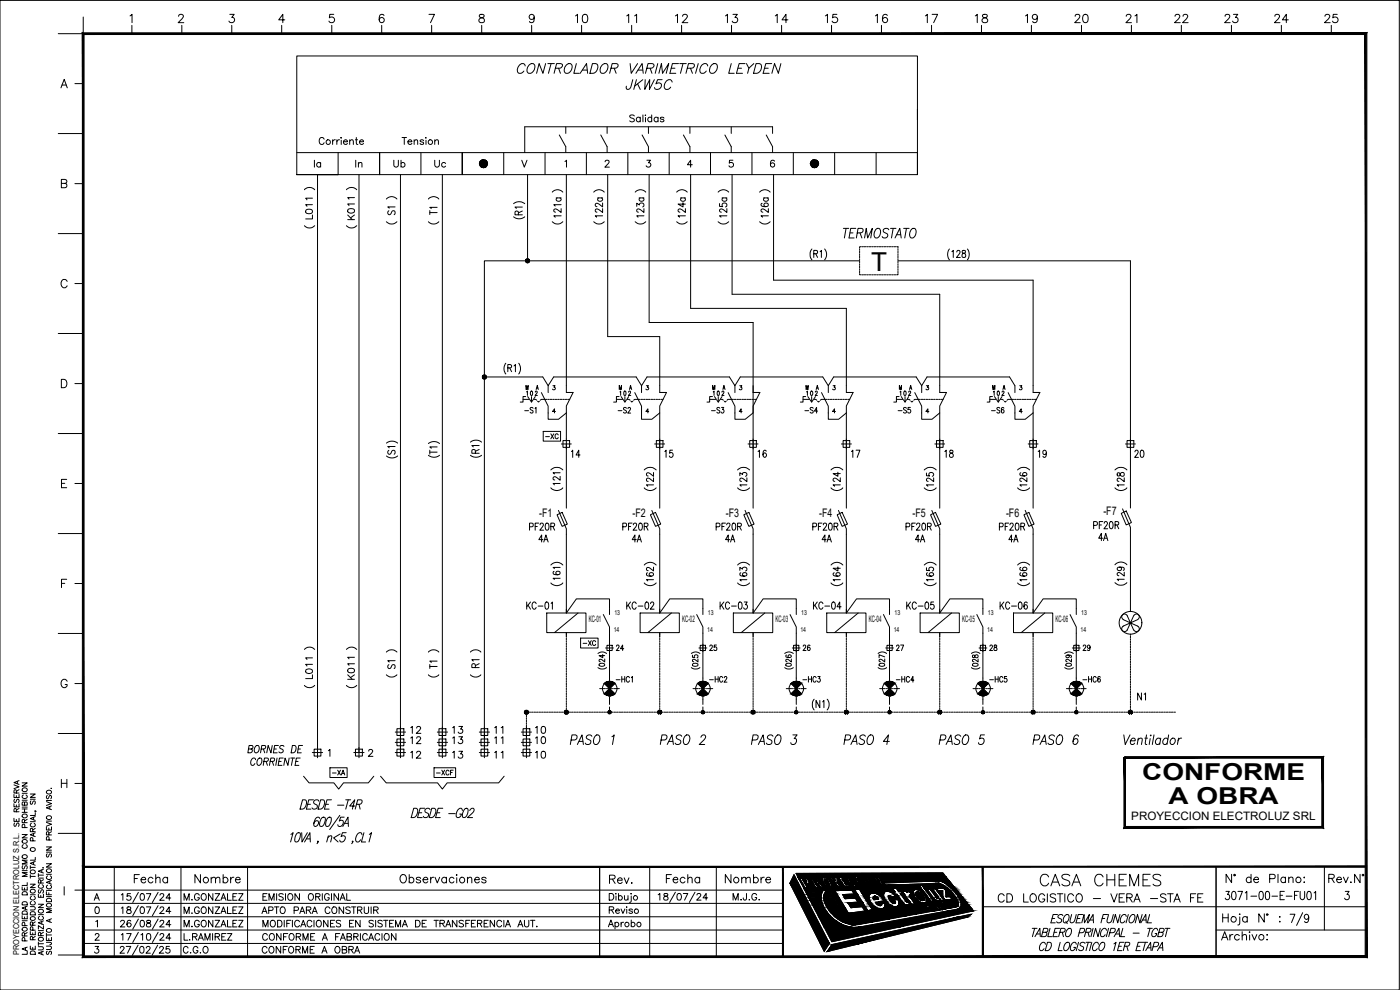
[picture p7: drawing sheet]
<svg xmlns="http://www.w3.org/2000/svg" width="420mm" height="297mm" viewBox="0 0 420 297" stroke-linecap="round" stroke-linejoin="round" font-family="sans-serif">
<defs><g id="words">
<text font-size="7.8" x="261.4" y="81.4">T</text>
<g font-size="7.1">
<text x="169.7" y="148.5" transform="rotate(-90 169.7 148.5)">( )</text>
<text x="169.7" y="177.1" transform="rotate(-90 169.7 177.1)">( )</text>
<text x="311.1" y="267.1">CASA CHEMES</text>
</g>
<g font-size="7">
<text x="342.8" y="234.2">CONFORME</text>
<text x="350.7" y="241.4">A OBRA</text>
</g>
<g font-size="6.6">
<text x="207.1" y="68.4" transform="rotate(-90 207.1 68.4)">( )</text>
<text x="172.9" y="195.8">-XC</text>
<text x="97.7" y="234.6">-XA</text>
</g>
<g font-size="6.2">
<text x="251.9" y="72.7">TERMOSTATO</text>
<text x="170" y="224.7">PASO 1</text>
<text x="196.8" y="224.7">PASO 2</text>
<text x="224.4" y="224.7">PASO 3</text>
<text x="251.9" y="224.7">PASO 4</text>
<text x="280.5" y="224.7">PASO 5</text>
<text x="308.7" y="224.7">PASO 6</text>
</g>
<g font-size="5.7">
<text x="171.4" y="8.1">10</text>
<text x="187" y="8.1">11</text>
<text x="201.4" y="8.1">12</text>
<text x="216.6" y="8.1">13</text>
<text x="231.4" y="8.1">14</text>
<text x="246.6" y="8.1">15</text>
<text x="261.4" y="8.1">16</text>
<text x="276.6" y="8.1">17</text>
<text x="291.4" y="8.1">18</text>
<text x="306.6" y="8.1">19</text>
<text x="321.4" y="8.1">20</text>
<text x="336.5" y="8.1">21</text>
<text x="351.4" y="8.1">22</text>
<text x="366.2" y="8.1">23</text>
<text x="381.4" y="8.1">24</text>
<text x="396.2" y="8.1">25</text>
<text x="119.6" y="65.6" transform="rotate(-90 119.6 65.6)">S1</text>
<text x="298.8" y="184.1">KC-06</text>
<text x="115" y="201.8">S1</text>
<text x="39.2" y="266">Fecha</text>
<text x="57.1" y="266">Nombre</text>
<text x="118.9" y="266">Observaciones</text>
<text x="181.7" y="266.3">Rev.</text>
<text x="198.6" y="266">Fecha</text>
<text x="216.6" y="266">Nombre</text>
<text x="366.9" y="266">N° de Plano:</text>
<text x="397.6" y="266">Rev.N°</text>
<text x="298.4" y="272">CD LOGISTICO - VERA -STA FE</text>
<text x="366.5" y="271.3">3071-00-E-FU01</text>
</g>
<g font-size="5.3">
<text x="117.1" y="51.5">Ub</text>
<text x="129.1" y="51.5">Uc</text>
<text x="131.9" y="65.6" transform="rotate(-90 131.9 65.6)">T1</text>
<text x="107.2" y="67" transform="rotate(-90 107.2 67)">K011</text>
<text x="169.3" y="66.3" transform="rotate(-90 169.3 66.3)">121a</text>
<text x="181.7" y="66.3" transform="rotate(-90 181.7 66.3)">122a</text>
<text x="194" y="66.3" transform="rotate(-90 194 66.3)">123a</text>
<text x="219.1" y="66.3" transform="rotate(-90 219.1 66.3)">125a</text>
<text x="231.4" y="66.3" transform="rotate(-90 231.4 66.3)">126a</text>
<text x="170.4" y="138.3">14</text>
<text x="198.3" y="138.3">15</text>
<text x="226.1" y="138.3">16</text>
<text x="254.4" y="138.3">17</text>
<text x="282.2" y="138.3">18</text>
<text x="310.4" y="138.3">19</text>
<text x="339.4" y="138.3">20</text>
<text x="196.8" y="147.1" transform="rotate(-90 196.8 147.1)">122</text>
<text x="225.1" y="147.1" transform="rotate(-90 225.1 147.1)">123</text>
<text x="252.9" y="147.1" transform="rotate(-90 252.9 147.1)">124</text>
<text x="281.2" y="147.1" transform="rotate(-90 281.2 147.1)">125</text>
<text x="309" y="147.1" transform="rotate(-90 309 147.1)">126</text>
<text x="338.3" y="147.1" transform="rotate(-90 338.3 147.1)">128</text>
<text x="157.7" y="160.2">PF20R</text>
<text x="185.6" y="160.2">PF20R</text>
<text x="213.8" y="160.2">PF20R</text>
<text x="242.7" y="160.2">PF20R</text>
<text x="270.6" y="160.2">PF20R</text>
<text x="298.8" y="160.2">PF20R</text>
<text x="327" y="159.8">PF20R</text>
<text x="160.5" y="163.7">4A</text>
<text x="188.4" y="163.7">4A</text>
<text x="216.6" y="163.7">4A</text>
<text x="245.5" y="163.7">4A</text>
<text x="273.4" y="163.7">4A</text>
<text x="301.6" y="163.7">4A</text>
<text x="328.4" y="163.3">4A</text>
<text x="196.8" y="175.7" transform="rotate(-90 196.8 175.7)">162</text>
<text x="225.1" y="175.7" transform="rotate(-90 225.1 175.7)">163</text>
<text x="252.9" y="175.7" transform="rotate(-90 252.9 175.7)">164</text>
<text x="281.2" y="175.7" transform="rotate(-90 281.2 175.7)">165</text>
<text x="309" y="175.7" transform="rotate(-90 309 175.7)">166</text>
<text x="338.3" y="175.3" transform="rotate(-90 338.3 175.3)">129</text>
<text x="127.7" y="201.8">T1</text>
<text x="140.4" y="201.4">R1</text>
<text x="107.2" y="205" transform="rotate(-90 107.2 205)">K011</text>
<text x="340.1" y="211.3">N1</text>
<text x="122.1" y="221.2">12</text>
<text x="134.8" y="221.2">13</text>
<text x="147.1" y="221.2">11</text>
<text x="159.5" y="221.2">10</text>
<text x="73" y="227.2">BORNES DE</text>
<text x="122.1" y="224.4">12</text>
<text x="134.8" y="224.4">13</text>
<text x="147.1" y="224.4">11</text>
<text x="159.5" y="224.4">10</text>
<text x="122.1" y="228.6">12</text>
<text x="134.8" y="228.6">13</text>
<text x="147.1" y="228.6">11</text>
<text x="159.5" y="228.6">10</text>
<text x="54" y="279.4">M.GONZALEZ</text>
<text x="54" y="287.2">C.G.O</text>
<text x="77.6" y="283.3">CONFORME A FABRICACION</text>
<text x="77.6" y="287.2">CONFORME A OBRA</text>
</g>
<g font-size="4.9">
<text x="97" y="51.5" transform="rotate(-90 97 51.5)">Ia</text>
<text x="109.4" y="51.5" transform="rotate(-90 109.4 51.5)">In</text>
<text x="94.5" y="67" transform="rotate(-90 94.5 67)">L011</text>
<text x="156.3" y="125.2">-S1</text>
<text x="184.1" y="125.2">-S2</text>
<text x="212.4" y="125.2">-S3</text>
<text x="240.2" y="125.2">-S4</text>
<text x="268.5" y="125.2">-S5</text>
<text x="296.3" y="125.2">-S6</text>
<text x="183.8" y="196.5">24</text>
<text x="211.7" y="196.5">25</text>
<text x="239.9" y="196.5">26</text>
<text x="267.8" y="196.5">27</text>
<text x="295.6" y="196.5">28</text>
<text x="323.8" y="196.5">29</text>
<text x="94.5" y="205" transform="rotate(-90 94.5 205)">L011</text>
<text x="211.7" y="206">-HC2</text>
<text x="239.9" y="206">-HC3</text>
<text x="267.8" y="206">-HC4</text>
<text x="295.6" y="206">-HC5</text>
<text x="323.8" y="206">-HC6</text>
<text x="54" y="271.3">M.GONZALEZ</text>
<text x="54" y="275.2">M.GONZALEZ</text>
<text x="77.3" y="275.2">APTO PARA CONSTRUIR</text>
<text x="77.6" y="271.3">EMISION ORIGINAL</text>
<text x="181.7" y="275.2">Reviso</text>
</g>
<g font-size="4">
<text x="220.5" y="118.2">3</text>
<text x="276.6" y="118.2">3</text>
</g>
<g font-size="3.5">
<text x="161.8" y="155">-F1</text>
<text x="189.9" y="155">-F2</text>
<text x="217.8" y="155">-F3</text>
<text x="245.9" y="155">-F4</text>
<text x="273.9" y="155">-F5</text>
<text x="301.9" y="155">-F6</text>
<text x="331.1" y="154.6">-F7</text>
<text x="339.5" y="246.2">PROYECCION ELECTROLUZ SRL</text>
</g>
<g font-size="2.7">
<text x="176.7" y="186.7">KC-01</text>
<text x="204.7" y="186.7">KC-02</text>
<text x="232.7" y="186.7">KC-03</text>
<text x="260.8" y="186.7">KC-04</text>
<text x="288.8" y="186.7">KC-05</text>
<text x="316.8" y="186.7">KC-06</text>
</g>
<text font-size="2.4" x="5.7" y="286.6" transform="rotate(-90 5.7 286.6)">PROYECCION ELECTROLUZ S.R.L.</text>
<g font-size="2.1">
<text x="184.4" y="184.5">13</text>
<text x="212.4" y="184.5">13</text>
<text x="240.5" y="184.5">13</text>
<text x="268.5" y="184.5">13</text>
<text x="296.5" y="184.5">13</text>
<text x="324.5" y="184.5">13</text>
<text x="184.2" y="189.5">14</text>
<text x="212.2" y="189.5">14</text>
<text x="240.2" y="189.5">14</text>
<text x="268.2" y="189.5">14</text>
<text x="296.2" y="189.5">14</text>
<text x="324.3" y="189.5">14</text>
</g>
</g></defs>
<!-- layer: TEXTOS -->
<g fill="none" stroke="#000" stroke-width=".3">
<path d="M25 5.1v5M157.6 19.8l-.2-.6a1.72 1.72 0 0 0-1.8 .6 1.72 1.72 0 0 0-.3 1.8l.2 .3a1.23 1.23 0 0 0 1.7-.6M158.8 19.5a1 1 0 0 1 1.6 0 1.77 1.77 0 0 1-1.9 2.4 1.81 1.81 0 0 1 .3-2.4zM163.7 19.1l-.8 2.9-1.1-2.9-.8 2.9M164.4 19.1h2M165.4 19.1l-.8 2.9M170 19.5a1 1 0 0 1 1.6 0 1.77 1.77 0 0 1-2 2.4 1.81 1.81 0 0 1 .4-2.4zM173 19.1l-.8 2.9h1.7M177.8 19.1h1a1.61 1.61 0 0 1 .6 1.7 1.61 1.61 0 0 1-1.4 1.2h-1zM180.7 19.5a1 1 0 0 1 1.7 0 1.89 1.89 0 0 1-1.8 2.5 1.53 1.53 0 0 1 .1-2.5zM189.1 19.1l.3 2.9 1.9-2.9M197.4 19.1l-.8 2.9"/>
<path d="M203.6 19.1h-1.8l-.8 2.9h1.8M204 19.1h2M205 19.1l-.8 2.9M209.5 19.1l-.8 2.9M212.4 19.8a1.12 1.12 0 0 0-1.3-.7 1.12 1.12 0 0 0-.9 1.1 1.3 1.3 0 0 0 .4 1.8 1.31 1.31 0 0 0 1.4-.7M213.6 19.5a1 1 0 0 1 1.6 0 1.77 1.77 0 0 1-2 2.4 1.81 1.81 0 0 1 .4-2.4zM219.5 19.1l-.8 2.9h1.6M223.6 19.1h-1.8l-.8 2.9h1.8M224 19.1l.7 1.4-.3 1.5M226.2 19.1l-1.5 1.4M226.9 19.1h1a1.61 1.61 0 0 1 .6 1.7 1.61 1.61 0 0 1-1.4 1.2h-1zM231.6 19.1h-1.8l-.8 2.9h1.8"/>
<path d="M234.4 19.1l-.8 2.9-1.1-2.9-.9 2.9M166.7 20.5h1.2l.6-.3a.59 .59 0 0 0 .2-1l-1.7-.1-.7 2.9M167.6 20.5l.6 1.5M174.1 22l1.9-2.9 .4 2.9M174.8 21h1.4M183.4 20.5l1.7-.2 .4-.4v-.5l-.5-.3h-1.3l-.7 2.9M184.3 20.5l.6 1.5M189.9 23.9l-.8 2.6-.5 .3-.6-.1v-.8M190.4 34.8l-.5-.3-.9 .3 .2 .4 .8 .3 .4 .5v.3l-.5 .3-.9-.3M190.8 22l1.9-2.9 .3 2.9M191 23.9l-.8 2.9M191.3 25.2l.9 1.6"/>
<path d="M191.5 21h1.4M192.2 35.5a.66 .66 0 0 0-1-.1 .66 .66 0 0 0 0 1 .66 .66 0 0 0 1-.1M192.2 35.2v1.4M192.9 23.9l-2.4 2M193 34.5v2.1M193.6 23.9l-.1 2.9 1.5-2.9-.1 2.9 1.5-2.9M193.7 34.5v.2zM193.7 35.2v1.4M194.1 20.5h1.3l.6-.3a.59 .59 0 0 0 .1-1l-1.6-.1-.8 2.9M195.1 20.5l.6 1.5M195.6 35.5a.66 .66 0 0 0-1-.1 .66 .66 0 0 0 0 1 .66 .66 0 0 0 1-.1M195.6 34.5v2.1"/>
<path d="M197.5 35.5a.66 .66 0 0 0-1-.1 .66 .66 0 0 0 0 1 .66 .66 0 0 0 1-.1M197.5 35.2v1.4M197.7 22l.8-2.9 .3 2.9 1.9-2.9-.8 2.9M198.7 23.9h-1.3l-.6 1.3a.97 .97 0 0 1 1.6 0 .97 .97 0 0 1-.6 1.5 .91 .91 0 0 1-1.4-.4M199.3 35.5l-.5-.3h-.6v.3l.9 .5v.4a.65 .65 0 0 1-.9-.1M201.4 20.5h1.2M201.7 24.6l-.3-.5a1.69 1.69 0 0 0-1.7 .5 1.69 1.69 0 0 0-.3 1.8l.2 .3a1.19 1.19 0 0 0 1.7-.6M206.3 20.5l1.7-.2 .4-.4v-.5l-.5-.3h-1.3l-.7 2.9M207.2 20.5l.6 1.5M221.4 20.5h1.1M229.4 20.5h1.1M91.4 56.9a2.08 2.08 0 0 1 3 0"/>
<path d="M97.3 41.8a.84 .84 0 0 0-1.2-.5 .84 .84 0 0 0-.3 1.2 .76 .76 0 0 0 .6 .8 .76 .76 0 0 0 .9-.5M99.8 41.9v1.4M100.6 41.9l-.5 .2-.3 .4M101.1 41.9v1.4M101.9 41.9l-.5 .2-.3 .4M102.3 41.3h.2zM102.4 42.1v1.2M103.1 42.5h1.2a.65 .65 0 0 0-.9-.5 .65 .65 0 0 0-.2 1l.4 .3 .7-.3M104 56.9a2.08 2.08 0 0 1 3.1 0M104.9 42.4l.6-.5 .4 .2 .1 1.2M104.9 41.9v1.4M106.6 41.9h.7"/>
<path d="M106.9 41.3v1.7l.1 .3h.4M107.9 42.5h1.2a.65 .65 0 0 0-.9-.5 .65 .65 0 0 0-.2 1l.4 .3 .7-.3M116 59.7a2.09 2.09 0 0 1 3.1 0M120.6 41.3h1.4M121.3 41.3v2M122.4 42.5h1.2a.68 .68 0 0 0-.9-.4 .68 .68 0 0 0-.3 1 .68 .68 0 0 0 1 .2l.2-.3M124.3 42.4l.5-.5 .5 .2v1.2M124.3 41.9v1.4M127.1 42.2a.6 .6 0 0 0-1 0l1 .8-.4 .3h-.5l-.1-.3M127.7 41.3h.2zM127.8 42.1v1.2M128.6 59.7a2.04 2.04 0 0 1 3.1 0"/>
<path d="M130.5 42.4l.5-.5 .5 .2 .1 1.2M130.5 41.9v1.4M156.6 48.1l.8 2.1 .8-2.1M169.5 48.5l.5-.4v2.1M181.6 48.5l.2-.3 .6-.1 .3 .1 .1 .5-1.3 1.5h1.4M194.1 48.1h1.1l-.6 .7a.69 .69 0 0 1 .5 1.1 .69 .69 0 0 1-1.2-.2M207.8 49.4h-1.5l1-1.3v2.1M220 48.1h-1.1v.9a.72 .72 0 0 1 1.1-.1 .72 .72 0 0 1-.2 1.1 .72 .72 0 0 1-1-.3M232.4 48.4l-.1-.2a.73 .73 0 0 0-1 .3v1.4a.64 .64 0 0 0 1 .1 .64 .64 0 0 0-.2-1.1 .64 .64 0 0 0-.9 .5M154.1 65.1a2.62 2.62 0 0 0 3.4 0M154.1 61.1a2.62 2.62 0 0 1 3.4 0M155.6 64.5l-.1-1.1h-.9v1.1h2.2"/>
<path d="M156.8 62.1h-2.2l.3 .5M156.8 63.3l-1.2 .6M243.7 74.7a2.66 2.66 0 0 0 0 3.3M244.2 76.1l1-.1v-.8l-1-.1v2.1M244.8 76.1l.6 1.1M246.1 75.5l.4-.4v2.1M247.5 74.7a2.51 2.51 0 0 1 0 3.3M284.9 74.7a2.66 2.66 0 0 0 0 3.3M285.7 75.5l.4-.4v2.1M287.1 75.6l.1-.3a.5 .5 0 0 1 .7-.1 .5 .5 0 0 1 .1 .7l-.9 1.3h1.1M288.8 75.2v.6a.77 .77 0 0 1 .9 .5 .77 .77 0 0 1-.3 .9 .67 .67 0 0 1-.7-.7 .67 .67 0 0 1 .8-.6l.2-.7zM290.3 74.7a2.66 2.66 0 0 1 0 3.3"/>
<path d="M151.8 109a2.59 2.59 0 0 0 0 3.2M152.4 110.4l1-.1 .1-.7-1.1-.2v2.1M153 110.4l.5 1.1M154.3 109.8l.4-.4v2.1M155.7 109a2.59 2.59 0 0 1 0 3.2M157.9 116.9v-1.3l.3 1.3 .3-1.3v1.3M160.9 116.9l.3-1.3 .3 1.3M161 116.4h.4M185.8 116.9v-1.3l.4 1.3 .3-1.3v1.3M188.9 116.9l.3-1.3 .4 1.3M189.1 116.4h.3M213.9 116.9v-1.3l.3 1.3 .3-1.3v1.3"/>
<path d="M217 116.9l.3-1.3 .3 1.3M217 116.4h.5M241.9 116.9v-1.3l.3 1.3 .3-1.3v1.3M244.9 116.9l.4-1.3 .3 1.3M245.1 116.4h.4M269.9 116.9v-1.3l.4 1.3 .3-1.3v1.3M273 116.9l.3-1.3 .3 1.3M273.1 116.4h.4M297.9 116.9v-1.3l.3 1.3 .4-1.3v1.3M301 116.9l.3-1.3 .3 1.3M301.1 116.4h.4M116 136.8a2.62 2.62 0 0 0 3.3 0"/>
<path d="M116 133a2.62 2.62 0 0 1 3.3 0M116.7 135.1a.59 .59 0 0 0-.3 .8 .59 .59 0 0 0 .7 .3l.5-.9 .7-.2 .3 .4-.3 .8M118.6 134h-2.2l.4 .4M128.6 136.6a2.63 2.63 0 0 0 3.3 0M128.6 133.1a2.63 2.63 0 0 1 3.3 0M129 135.7h2.2M129 135.1v1.2M131.2 134.1h-2.2l.4 .4M141.2 136.6a2.63 2.63 0 0 0 3.3 0M141.2 132.7a2.63 2.63 0 0 1 3.3 0M142.7 136l-.2-1h-.8l-.1 1h2.2M143.8 133.7h-2.2l.4 .4"/>
<path d="M143.8 134.9l-1.1 .5M91.4 194.8a2.08 2.08 0 0 1 3 0M104 194.8a2.08 2.08 0 0 1 3.1 0M116 195.7a2.18 2.18 0 0 1 3.1 0M128.6 195.7a2.13 2.13 0 0 1 3.1 0M141.2 195.7a2.13 2.13 0 0 1 3.1 0M158.1 180.6v2.2M158.5 181.6l.7 1.2M159.2 180.6l-1.1 1.5M160.9 181.1a.63 .63 0 0 0-.8-.5 .63 .63 0 0 0-.4 .8v.5a.64 .64 0 0 0 .4 .9 .64 .64 0 0 0 .8-.5M161.5 181.8h1.4M163.7 180.7l.3-.1a1.19 1.19 0 0 1 .7 1.1 1.19 1.19 0 0 1-.7 1.1l-.3-.1-.2-.9z"/>
<path d="M165.4 181l.4-.4v2.2M179.9 199.2a.84 .84 0 0 1 .9-.3 .84 .84 0 0 1 .6 .8 .84 .84 0 0 1-1 .3 .84 .84 0 0 1-.5-.8zM181.5 197.7v.9l-1.2-.8-.5 .3 .1 .3 .3 .2M188.1 180.6v2.2M188.5 181.6l.7 1.2M189.2 180.6l-1.1 1.5M190.9 181.1a.63 .63 0 0 0-.7-.5 .63 .63 0 0 0-.5 .8v.5a.64 .64 0 0 0 .4 .9 .64 .64 0 0 0 .8-.5M191.5 181.8h1.5M193.8 180.7l.2-.1a1.19 1.19 0 0 1 .7 1.1 1.19 1.19 0 0 1-.7 1.1l-.4-.4-.1-.6zM195.2 181.1l.4-.5h.3l.3 .7-1 1.5h1.1M207.5 196.1a2 2 0 0 1 2.6 0M207.8 196.6v.6l.7 .1a.5 .5 0 0 1 0-.7 .5 .5 0 0 1 .8 0 .5 .5 0 0 1-.1 .7"/>
<path d="M207.9 199.2a.84 .84 0 0 1 1-.3 .84 .84 0 0 1 .5 .8l-1.3 .1-.3-.3zM209.5 197.7v.9l-.8-.6-.6-.2-.3 .5 .4 .3M216.1 180.6v2.2M216.5 181.6l.8 1.2M217.3 180.6l-1.2 1.5M218.9 181.1a.63 .63 0 0 0-.7-.5 .63 .63 0 0 0-.5 .8v.5a.64 .64 0 0 0 .5 .9 .64 .64 0 0 0 .7-.5M219.5 181.8h1.5M221.8 180.7l.2-.1a1.19 1.19 0 0 1 .7 1.1 1.19 1.19 0 0 1-.7 1.1l-.2-.1-.2-.9zM223.4 180.6h.8l-.5 .8a.63 .63 0 0 1 .6 1 .63 .63 0 0 1-1.1 0M235.5 196.1a2 2 0 0 1 2.6 0M235.9 199.2l.9-.2 .7 .4a.92 .92 0 0 1-.8 .5 .92 .92 0 0 1-.9-.5zM236.1 196.5l-.2 .1a.83 .83 0 0 0 .6 .8 .83 .83 0 0 0 1-.5 .48 .48 0 0 0-.6-.4 .48 .48 0 0 0-.3 .6l.3 .2"/>
<path d="M237.5 197.7v.9l-.8-.6a.44 .44 0 0 0-.8-.1 .44 .44 0 0 0 .3 .7M244.1 180.6v2.2M244.5 181.6l.8 1.2M245.3 180.6l-1.2 1.5M247 181.1a.63 .63 0 0 0-.8-.5 .63 .63 0 0 0-.5 .8v.5a.64 .64 0 0 0 .5 .9 .64 .64 0 0 0 .8-.5M247.5 181.8h1.5M249.8 180.7h.7l.2 .9-.2 1.1-.4 .1a1.54 1.54 0 0 1-.3-2.1zM252.4 182.1h-1.2l.8-1.5v2.2M263.5 196.1a1.94 1.94 0 0 1 2.6 0M263.9 199.2l.9-.2 .7 .4a.95 .95 0 0 1-1.7 0zM265.5 197.7v.9l-.8-.6a.44 .44 0 0 0-.7-.1 .44 .44 0 0 0 .2 .7M265.5 197.1l-1.7-.6v.8"/>
<path d="M272.1 180.6v2.2M272.5 181.6l.8 1.2M273.3 180.6l-1.2 1.5M275 181.1a.63 .63 0 0 0-.8-.5 .63 .63 0 0 0-.4 .8v.5a.64 .64 0 0 0 .4 .9 .64 .64 0 0 0 .8-.5M275.5 181.8h1.5M277.8 180.7l.3-.1a1.23 1.23 0 0 1 0 2.2 1.54 1.54 0 0 1-.3-2.1zM280.2 180.6h-.8l-.1 1a.66 .66 0 0 1 .9 0 .66 .66 0 0 1 0 .9 .66 .66 0 0 1-.9 .1l-.1-.2M291.5 196.1a1.94 1.94 0 0 1 2.6 0M291.9 199.2a.84 .84 0 0 1 1-.3 .84 .84 0 0 1 .6 .8 .84 .84 0 0 1-1 .3 .84 .84 0 0 1-.6-.8zM291.9 196.6l-.1 .4 .5 .3a.89 .89 0 0 1 1.1-.8 .54 .54 0 0 1-.3 1 .54 .54 0 0 1-.6-.8zM293.5 197.7v.9l-1.3-.8-.4 .5 .5 .3M319.5 196.1a2 2 0 0 1 2.6 0"/>
<path d="M320 199.2a.84 .84 0 0 1 .9-.3 .84 .84 0 0 1 .6 .8 .84 .84 0 0 1-1 .3 .84 .84 0 0 1-.5-.8zM320.4 196.5l.4 .2a.45 .45 0 0 1-.4 .6 .45 .45 0 0 1-.3-.7l.3-.1a.81 .81 0 0 1 1.2 .5l-.3 .3M321.6 197.7v.9l-1.3-.8-.4 .3 .1 .3 .3 .2M179.5 200.3a2.16 2.16 0 0 0 2.5 0M184.9 203.9h1.2M186.6 203v1.7M186.6 203.8h.9M187.5 203v1.7M188.9 203.4a.5 .5 0 0 0-.6-.4 .5 .5 0 0 0-.4 .6v.4a.5 .5 0 0 0 .4 .7 .5 .5 0 0 0 .6-.5M189.5 203.3l.3-.3v1.7M207.5 200.3a2.16 2.16 0 0 0 2.6 0M235.5 200.3a2.16 2.16 0 0 0 2.6 0"/>
<path d="M244.3 209.8a2.59 2.59 0 0 0 0 3.2M246 210.2v2.1l-1.1-2.1v2.1M246.9 210.6l.4-.4v2.1M248.2 209.8a2.45 2.45 0 0 1 0 3.2M263.5 200.3a2.09 2.09 0 0 0 2.6 0M291.5 200.3a2.09 2.09 0 0 0 2.6 0M319.5 200.3a2.16 2.16 0 0 0 2.6 0M76.7 228a.72 .72 0 0 0-.8-.5 .72 .72 0 0 0-.6 .7l-.1 .6a.66 .66 0 0 0 .5 .9 .66 .66 0 0 0 .8-.6M77.7 227.5l.2-.1a1.04 1.04 0 0 1 .8 .9 1.04 1.04 0 0 1-.4 1l-.4 .3a1.12 1.12 0 0 1-.9-1 1.12 1.12 0 0 1 .7-1.1zM79.2 228.5l1.1-.1 .3-.5-.2-.4-1-.1-.4 2.2M79.8 228.5l.5 1.1M81.1 228.5l1.1-.1 .2-.5-.1-.4-1-.1-.4 2.2"/>
<path d="M81.7 228.5l.4 1.1M83.1 227.4l-.3 2.2M85 227.4h-1.1l-.4 2.2h1.1M86.8 227.4l-.4 2.2-.8-2.2-.4 2.2M87.9 227.4l-.4 2.2M90.1 227.4h-1.2l-.3 2.2h1.1M90.8 240l1 .1a1.87 1.87 0 0 1-1.8 2.7zM94.1 240h-1.4l-.8 2.8h1.4M96.2 240l1 .1a1.87 1.87 0 0 1-1.7 2.7zM98.6 225.2l.4-.3v2M99.5 240h-1.4l-.7 2.8h1.4M103.8 240h1.4"/>
<path d="M104.5 240l-.7 2.8M110.7 225.4l.3-.5h.6l.2 .3-.3 .8-1 .9h1.4M337.3 220.5l.4 2.9 1.4-2.9M339.3 222.3h1.4v-.6a.97 .97 0 0 0-1.4 .4 .97 .97 0 0 0 .3 1.3h.4l.5-.4M341.5 222l.7-.5 .6 .1-.2 1.8M341.6 221.5l-.3 1.9M343.6 221.5h.8M344.1 220.5l-.4 2.3v.5l.5 .1M345.2 221.6l-.3 1.8M345.4 220.5l-.1 .3zM346.3 220.5l-.5 2.9M348.3 221.9a.94 .94 0 0 0-1.4 0 .94 .94 0 0 0 .1 1.4 .69 .69 0 0 0 1.1-.3"/>
<path d="M348.4 221.5l-.4 1.9M350.5 221.9a.94 .94 0 0 0-1.4 0 .94 .94 0 0 0 .1 1.4 .69 .69 0 0 0 1.1-.3M350.7 220.5l-.5 2.9M351.7 221.6a.71 .71 0 0 1 .9 .1 .71 .71 0 0 1 .1 .9 .82 .82 0 0 1-1.2 .7 .82 .82 0 0 1-.1-1.4zM353.7 221.5l-.3 1.9M354.6 221.5a.98 .98 0 0 0-1.1 .8M87.3 250.3l.7-.5-.8 2.8M89.2 250h.9v1a1.65 1.65 0 0 1-1.3 1.6l-.4-.5 .1-.7zM90.6 249.8v2.8l1.6-2.8M91.4 252.6l1.6-2.8 .1 2.8M92 251.7h1M92.3 241.3h.9"/>
<path d="M95.5 252.5h-.2l.1-.2-.3 .8M95.7 240.4a.76 .76 0 0 0-1.1-.4 .76 .76 0 0 0-.2 1.2l.6 .3a.83 .83 0 0 1-.1 1.2 .83 .83 0 0 1-1.3-.3M95.9 245.6l-.1-.3-.5-.1a2.33 2.33 0 0 0-1 2.6 .92 .92 0 0 0 1.1-.4 .92 .92 0 0 0-.2-1.2l-.5 .2-.5 .6M96.7 245.3h.8l.1 1.1a1.65 1.65 0 0 1-1.3 1.6l-.3-.2-.1-.4 .1-.7zM97.7 241.3h.9M98.4 251.3l.7-.5 .5 .1-.4 1.7M98.5 245.3h.9a2.5 2.5 0 0 1-1.1 2.7l-.5-.2-.1-.4 .2-1zM98.6 250.8l-.6 1.8M101.3 241.6h1.9M102 244.6l-3.1 4.3M102.1 250.2l-2 1.2 1.4 1.2M102.9 248l1.5-2.8 .2 2.8"/>
<path d="M103.3 245.2h-1.1l-.4 1.2 .1-.2a.71 .71 0 0 1 1.1 .3 1.03 1.03 0 0 1-.3 1.2 1.03 1.03 0 0 1-1.3 0v-.3M103.4 247h1.1M103.9 249.8h-1.1l-.4 1.2a.78 .78 0 0 1 1.2 0 .78 .78 0 0 1-.3 1.2 .78 .78 0 0 1-1.3 .1v-.2M105.9 252.5l-.2 .1 .1-.3-.3 .8M106.5 241.8h-1.6l1.6-1.8-.8 2.8M107 241.3l1.3-.1 .3-.4v-.7l-1.2-.1-.8 2.8M107.7 241.3l.4 1.5M108.6 250.5l-.1-.5a1.1 1.1 0 0 0-1.6 .9 1.34 1.34 0 0 0 .2 1.7 1.05 1.05 0 0 0 1.1-.6M109.2 249.8l-.7 2.8h1.2M110.8 250.3l.7-.5-.8 2.8M124.2 242.5h.7a1.75 1.75 0 0 1-.7 2.8h-.8zM125.7 243.9h.9"/>
<path d="M127.5 242.5h-1.4l-.8 2.8h1.4M129.1 242.9a.82 .82 0 0 0-1.1-.3 .82 .82 0 0 0-.4 1l.8 .4a.82 .82 0 0 1-.1 1.2 .82 .82 0 0 1-1.3-.3M129.6 242.5h.7a1.69 1.69 0 0 1-.7 2.8h-.8zM131.1 243.9h.9M132.9 242.5h-1.4l-.8 2.8h1.4M134.7 244.1h1.9M138.8 243.2l-.2-.5a1.1 1.1 0 0 0-1.5 .9l-.2 .6a.79 .79 0 0 0 .5 1.2 .79 .79 0 0 0 1-.7l.1-.5h-.5M139.5 242.7l.6-.2a1.86 1.86 0 0 1-1 2.8l-.2-.1a2.68 2.68 0 0 1 .6-2.5zM141 243.2a.65 .65 0 0 1 .7-.7 .65 .65 0 0 1 .5 .8l-1.9 2h1.5M197.5 268.5l.5-.4v2M199.3 268.2v.5l.9 .3 .3 .4a.66 .66 0 0 1-.7 .7 .66 .66 0 0 1-.6-.7l.2-.4 1-.5-.1-.3zM202.7 267.7l-1.7 3"/>
<path d="M203.5 268.2a.64 .64 0 0 1 .9 .3l.1 .4a.9 .9 0 0 1-.7 1.2 1.25 1.25 0 0 1-.3-1.9zM205.1 268.1h1.3l-1 2M208.6 267.7l-1.7 3M209.2 268.5l.3-.4 .6 .1 .2 .3-.1 .3-1.1 1.3h1.3M212.4 269.4h-1.4l.9-1.3v2M220 270.1v-2l.8 2 .7-2v2M222.3 270h.2zM224 268.1l-.1 1.8-.3 .2-.3-.1-.2-.6M224.9 269.9v.2zM227.1 268.5a.74 .74 0 0 0-.9-.4 .74 .74 0 0 0-.6 .7 .83 .83 0 0 0 .3 1.1 .83 .83 0 0 0 1.1-.1l.1-.5h-.5M227.8 269.9v.2zM309.8 278.5h1.4"/>
<path d="M310.5 278.5l-.7 2.5M312.9 279.7l1.3-.1 .3-.3-.1-.6-1.2-.2-.7 2.5 1.4-.2 .3-.6-.4-.5M315.1 278.5l-.6 2.5h1.2M315.7 275.6h.8M316.4 279.7h.8M317.4 274.4h-1.3l-.7 2.5h1.3M318 278.5h-1.3l-.7 2.5h1.3M318.1 279.7l1.2-.1 .4-.8-.4-.3h-.9l-.7 2.5M318.8 279.7l.4 1.3M319 274.7a.74 .74 0 0 0-1-.3 .74 .74 0 0 0-.4 .9l.9 .5a.79 .79 0 0 1-.4 1 .79 .79 0 0 1-1-.3M319.6 274.7a.68 .68 0 0 1 1.2 0 1.66 1.66 0 0 1-1.4 2.2l-.3-.4v-.6zM319.9 276.4l.4 .7"/>
<path d="M320.6 278.7l.6-.2a1.54 1.54 0 0 1-1 2.5 1.54 1.54 0 0 1 .4-2.3zM321.6 274.4l-.5 1.8v.3l.4 .4 .8-.4 .7-2.1M323.3 275.6h.8M323.9 279.9l1.3-.3 .2-.9-1.2-.2-.6 2.5M324.7 276.9l.6-2.5 .2 2.5 1.4-2.5-.6 2.5M324.9 274.4h-1.3l-.7 2.5h1.3M325.8 279.7l1.3-.1 .3-.8-.3-.3h-1l-.6 2.5M326.5 279.7l.4 1.3M326.6 276.9l1.4-2.5 .2 2.5M327.1 276h1M328 278.5l-.6 2.5M330.2 278.5l-.7 2.5-.7-2.5-.7 2.5"/>
<path d="M330.8 275.6h.8M332.1 279.1l-.2-.4a1.44 1.44 0 0 0-1.6 2l.3 .3a.9 .9 0 0 0 1.1-.6M332.4 274.4h-1.3l-.7 2.5M332.7 274.4l-.5 2.1a.79 .79 0 0 0 .9 .4 .79 .79 0 0 0 .6-.7l.4-1.8M332.7 278.5l-.7 2.5M333.1 279.9l1.4-.3 .2-.6-.1-.3-1.2-.2-.7 2.5M336.1 274.4l-.7 2.5-.7-2.5-.6 2.5M337 278.5l-.7 2.5h1.2M338 275a.82 .82 0 0 0-1-.6 .82 .82 0 0 0-.6 .9l-.2 .6 .2 .9a.8 .8 0 0 0 1.2-.5M338.6 274.4l-.7 2.5M339.4 274.7a.72 .72 0 0 1 1-.2 1.7 1.7 0 0 1-1.2 2.4l-.3-.4-.1-.6zM340.1 280h1.8"/>
<path d="M342.4 276.9l1.5-2.5 .1 2.5M342.8 274.4l-.7 2.5-.7-2.5-.7 2.5M342.9 276h1M344.4 278.5h1.4M345 274.4l-.7 2.5h1.3M345.1 278.5l-.6 2.5M347.4 279.1l-.3-.6a1.56 1.56 0 0 0-1.1 2.5 .94 .94 0 0 0 1.2-.9h-.5M347.8 279.7l1.2-.1 .3-.3v-.6l-1.2-.2-.7 2.5 1.4-.2 .3-.6-.4-.5M349.7 278.5h1.4M350.4 278.5l-.6 2.5M310.6 281l1.5-2.5 .1 2.5M311.1 280.2h1"/>
<path d="M313.7 283.3l-.2-.4a1.39 1.39 0 0 0-1.4 .5 1.39 1.39 0 0 0-.1 1.4l.3 .4h.4l.7-.6M314.4 282.7h.7a1.46 1.46 0 0 1-.7 2.5h-.7zM318.2 282.7l-.7 2.5h1.2M319.7 283.1a.72 .72 0 0 1 1.3 0 1.72 1.72 0 0 1-1.4 2.1l-.3-.4-.1-.5zM323 283.3l-.2-.4a1.4 1.4 0 0 0-1.4 .5 1.4 1.4 0 0 0-.1 1.4l.1 .3a.93 .93 0 0 0 1.3-.8h-.5M323.7 282.7l-.7 2.5M325.6 283.1a.76 .76 0 0 0-.9-.4 .76 .76 0 0 0-.5 1l.9 .4a.79 .79 0 0 1-.3 1.1 .79 .79 0 0 1-1.1-.4M325.9 282.7h1.4M326.6 282.7l-.7 2.5M327.7 282.7l-.7 2.5M329.6 283.3l-.1-.4a1.4 1.4 0 0 0-1.4 .5 1.4 1.4 0 0 0-.2 1.4l.1 .3a.84 .84 0 0 0 1.3-.5M330.3 283.1a.72 .72 0 0 1 1.1-.2 1.64 1.64 0 0 1-1.2 2.3l-.4-.4v-.5z"/>
<path d="M334.3 283.2l.6-.5-.6 2.5M334.3 281l1.5-2.5 .2 2.5M334.9 280.2h1M335.7 283.9h.8M337.4 282.7h-1.4l-.6 2.5h1.3M337.4 283.9l1.3-.1 .3-.9-1.2-.2-.7 2.5M338.2 283.9l.3 1.3M341.3 283.9h.8M342.9 282.7h-1.3l-.7 2.5h1.4M343 282.7h1.4M343.7 282.7l-.6 2.5M343.8 285.2l1.5-2.5 .1 2.5"/>
<path d="M344.3 284.4h1.1M346.1 284l1.2-.1 .3-.4 .1-.6-.4-.2h-.9l-.7 2.5M347.3 285.2l1.5-2.5 .2 2.5M347.9 284.4h1"/>
<circle cx="98.5" cy="42.6" r=".7"/>
<circle cx="129.2" cy="42.6" r=".69"/>
</g>
<!-- layer: TRAZOS -->
<g fill="none" stroke="#000" stroke-width=".3">
<path d="M258 74.6v.5M258 75.4v.5M258 76.1v.6M258 76.9v.5M258 77.6v.5M258 78.4v.5M258 79.1v.5M258 79.9v.5M269.5 74.6v.5M269.5 75.4v.5M269.5 76.1v.6M269.5 76.9v.5"/>
<path d="M269.5 77.6v.5M269.5 78.4v.5M269.5 79.1v.5M269.5 79.9v.5M258 82.1v.4h.4M258 80.6v.5M258 81.4v.5M258.6 82.5h.5M259.3 82.5h.5M260.1 82.5h.5M260.9 82.5h.5M261.6 82.5h.5"/>
<path d="M262.3 82.5h.5M263.1 82.5h.5M263.9 82.5h.5M264.6 82.5h.5M265.3 82.5h.6M266.1 82.5h.5M266.9 82.5h.4M267.6 82.5h.5M268.4 82.5h.5M269.5 82.1v.4h-.4M269.5 80.6v.5M269.5 81.4v.5"/>
<path d="M163.5 119.8h.6M164.4 119.8h.4M165.1 119.8h.5M165.9 119.8h.5M166.6 119.8h.5M167.3 119.8h.6M168.1 119.8h.5M168.9 119.8h.5M169.6 119.8h.5M170.3 119.8h.7M191.5 119.8h.6M192.4 119.8h.5"/>
<path d="M193.1 119.8h.5M193.9 119.8h.5M194.6 119.8h.5M195.4 119.8h.5M196.1 119.8h.5M196.9 119.8h.5M197.6 119.8h.5M198.4 119.8h.6M219.5 119.8h.6M220.4 119.8h.5M221.1 119.8h.6M221.9 119.8h.5"/>
<path d="M222.6 119.8h.5M223.4 119.8h.5M224.2 119.8h.5M224.9 119.8h.5M225.6 119.8h.5M226.4 119.8h.6M247.6 119.8h.6M248.4 119.8h.5M249.2 119.8h.4M249.9 119.8h.5M250.7 119.8h.5M251.4 119.8h.5"/>
<path d="M252.2 119.8h.4M252.9 119.8h.5M253.7 119.8h.5M254.4 119.8h.6M275.5 119.8h.7M276.4 119.8h.5M277.2 119.8h.5M277.9 119.8h.5M278.7 119.8h.5M279.4 119.8h.5M280.2 119.8h.5M280.9 119.8h.5"/>
<path d="M281.7 119.8h.5M282.4 119.8h.6M303.6 119.8h.6M304.5 119.8h.4M305.2 119.8h.5M305.9 119.8h.6M306.7 119.8h.5M307.4 119.8h.5M308.2 119.8h.5M308.9 119.8h.6M309.7 119.8h.5M310.4 119.8h.7"/>
<path d="M170 189.9v.5M170 190.7v.5M170 191.5v.5M170 192.2v.5M170 192.9v.5M170 193.7v.5M170 194.5v.4M170 195.2v.5M170 195.9v.6M170 196.7v.5M170 197.5v.4M170 198.2v.5"/>
<path d="M170 199v.5M170 199.7v.5M198 189.9v.5M198 190.7v.5M198 191.5v.5M198 192.2v.5M198 192.9v.5M198 193.7v.5M198 194.5v.4M198 195.2v.5M198 195.9v.6M198 196.7v.5"/>
<path d="M198 197.5v.4M198 198.2v.5M198 199v.5M198 199.7v.5M226 189.9v.5M226 190.7v.5M226 191.5v.5M226 192.2v.5M226 192.9v.5M226 193.7v.5M226 194.5v.4M226 195.2v.5"/>
<path d="M226 195.9v.6M226 196.7v.5M226 197.5v.4M226 198.2v.5M226 199v.5M226 199.7v.5M254 189.9v.5M254 190.7v.5M254 191.5v.5M254 192.2v.5M254 192.9v.5M254 193.7v.5"/>
<path d="M254 194.5v.4M254 195.2v.5M254 195.9v.6M254 196.7v.5M254 197.5v.4M254 198.2v.5M254 199v.5M254 199.7v.5M282 189.9v.5M282 190.7v.5M282 191.5v.5M282 192.2v.5"/>
<path d="M282 192.9v.5M282 193.7v.5M282 194.5v.4M282 195.2v.5M282 195.9v.6M282 196.7v.5M282 197.5v.4M282 198.2v.5M282 199v.5M282 199.7v.5M310 189.9v.5M310 190.7v.5"/>
<path d="M310 191.5v.5M310 192.2v.5M310 192.9v.5M310 193.7v.5M310 194.5v.4M310 195.2v.5M310 195.9v.6M310 196.7v.5M310 197.5v.4M310 198.2v.5M310 199v.5M310 199.7v.5"/>
<path d="M339.3 190.3v.3M339.3 190.9v.5M339.3 191.6v.5M339.3 192.3v.6M339.3 193.1v.5M339.3 193.9v.5M339.3 194.6v.5M339.3 195.4v.5M339.3 196.1v.5M339.3 196.9v.4M339.3 197.6v.5M339.3 198.4v.5"/>
<path d="M339.3 199.1v.5M339.3 199.9v.4M158 214.6v.5M158.5 213.7h-.5v.6M158.7 213.7h.6M159.5 213.7h.5M160.2 213.7h.5M161 213.7h.5M161.8 213.7h.5M162.5 213.7h.5M163.2 213.7h.5M164 213.7h.5"/>
<path d="M164.8 213.7h.4M165.5 213.7h.5M166.2 213.7h.6M167 213.7h.5M167.8 213.7h.4M168.5 213.7h.5M169.2 213.7h.6M170 200.4v.5M170 201.2v.5M170 202v.5M170 202.7v.5M170 203.4v.5"/>
<path d="M170 204.2v.5M170 205v.5M170 205.7v.5M170 206.4v.6M170 207.2v.5M170 208v.4M170 208.7v.5M170 209.5v.5M170 210.2v.5M170 210.9v.5M170 211.7v.5M170 212.5v.5"/>
<path d="M170 213.2v.5M170 213.7h.5M170.7 213.7h.5M171.5 213.7h.5M172.3 213.7h.5M173 213.7h.5M173.7 213.7h.5M174.5 213.7h.5M175.3 213.7h.5M176 213.7h.5M176.7 213.7h.5M177.5 213.7h.5"/>
<path d="M178.3 213.7h.4M179 213.7h.5M179.7 213.7h.6M180.5 213.7h.5M181.2 213.7h.5M182 213.7h.5M182.8 213.7h.5M182.9 209.8v1.6M182.9 212.1v1.6M183.5 213.7h.5M184.2 213.7h.5M185 213.7h.5"/>
<path d="M185.8 213.7h.5M186.5 213.7h.5M187.2 213.7h.5M188 213.7h.5M188.8 213.7h.4M189.5 213.7h.5M190.2 213.7h.6M191 213.7h.5M191.8 213.7h.4M192.5 213.7h.5M193.3 213.7h.5M194 213.7h.5"/>
<path d="M194.7 213.7h.5M195.5 213.7h.5M196.3 213.7h.5M197 213.7h.5M197.7 213.7h.5M198 200.4v.5M198 201.2v.5M198 202v.5M198 202.7v.5M198 203.4v.5M198 204.2v.5M198 205v.5"/>
<path d="M198 205.7v.5M198 206.4v.6M198 207.2v.5M198 208v.4M198 208.7v.5M198 209.5v.5M198 210.2v.5M198 210.9v.5M198 211.7v.5M198 212.5v.5M198 213.2v.5M198.5 213.7h.5"/>
<path d="M199.3 213.7h.5M200 213.7h.5M200.7 213.7h.6M201.5 213.7h.5M202.3 213.7h.4M203 213.7h.5M203.8 213.7h.5M204.5 213.7h.5M205.2 213.7h.5M206 213.7h.5M206.8 213.7h.5M207.5 213.7h.5"/>
<path d="M208.2 213.7h.5M209 213.7h.5M209.8 213.7h.5M210.9 212.1l.1 1.6h-.5M210.9 209.8v1.6M211.2 213.7h.6M212 213.7h.5M212.8 213.7h.4M213.5 213.7h.5M214.2 213.7h.6M215 213.7h.5M215.7 213.7h.5"/>
<path d="M216.5 213.7h.5M217.3 213.7h.5M218 213.7h.5M218.7 213.7h.5M219.5 213.7h.5M220.3 213.7h.5M221 213.7h.5M221.7 213.7h.5M222.5 213.7h.5M223.3 213.7h.4M224 213.7h.5M224.7 213.7h.6"/>
<path d="M226 213.2v.5h-.5M226 200.4v.5M226 201.2v.5M226 202v.5M226 202.7v.5M226 203.4v.5M226 204.2v.5M226 205v.5M226 205.7v.5M226 206.4v.6M226 207.2v.5M226 208v.4"/>
<path d="M226 208.7v.5M226 209.5v.5M226 210.2v.5M226 210.9v.5M226 211.7v.5M226 212.5v.5M226.3 213.7h.4M227 213.7h.5M227.8 213.7h.5M228.5 213.7h.5M229.2 213.7h.5M230 213.7h.5"/>
<path d="M230.8 213.7h.5M231.5 213.7h.5M232.2 213.7h.5M233 213.7h.5M233.8 213.7h.5M234.5 213.7h.5M235.2 213.7h.6M236 213.7h.5M236.8 213.7h.4M237.5 213.7h.5M238.3 213.7h.5M239 209.8v1.6"/>
<path d="M239 212.1v1.6M239 213.7h.5M239.7 213.7h.5M240.5 213.7h.5M241.3 213.7h.5M242 213.7h.5M242.7 213.7h.5M243.5 213.7h.5M244.3 213.7h.5M245 213.7h.5M245.7 213.7h.6M246.5 213.7h.5"/>
<path d="M247.3 213.7h.4M248 213.7h.5M248.8 213.7h.5M249.5 213.7h.5M250.3 213.7h.4M251 213.7h.5M251.8 213.7h.5M252.5 213.7h.5M253.2 213.7h.5M254 213.2v.5h.5M254 200.4v.5M254 201.2v.5"/>
<path d="M254 202v.5M254 202.7v.5M254 203.4v.5M254 204.2v.5M254 205v.5M254 205.7v.5M254 206.4v.6M254 207.2v.5M254 208v.4M254 208.7v.5M254 209.5v.5M254 210.2v.5"/>
<path d="M254 210.9v.5M254 211.7v.5M254 212.5v.5M254.8 213.7h.5M255.5 213.7h.5M256.2 213.7h.6M257 213.7h.5M257.8 213.7h.5M258.5 213.7h.5M259.2 213.7h.6M260 213.7h.5M260.8 213.7h.4"/>
<path d="M261.5 213.7h.5M262.3 213.7h.5M263 213.7h.5M263.7 213.7h.5M264.5 213.7h.5M265.3 213.7h.5M266 213.7h.5M266.7 213.7h.6M267 209.8v1.6M267 212.1v1.6M267.5 213.7h.5M268.3 213.7h.5"/>
<path d="M269 213.7h.5M269.7 213.7h.6M270.5 213.7h.5M271.3 213.7h.4M272 213.7h.5M272.8 213.7h.5M273.5 213.7h.5M274.2 213.7h.5M275 213.7h.5M275.8 213.7h.5M276.5 213.7h.5M277.2 213.7h.5"/>
<path d="M278 213.7h.5M278.8 213.7h.5M279.5 213.7h.5M280.2 213.7h.6M281 213.7h.5M281.8 213.7h.4M282 200.4v.5M282 201.2v.5M282 202v.5M282 202.7v.5M282 203.4v.5M282 204.2v.5"/>
<path d="M282 205v.5M282 205.7v.5M282 206.4v.6M282 207.2v.5M282 208v.4M282 208.7v.5M282 209.5v.5M282 210.2v.5M282 210.9v.5M282 211.7v.5M282 212.5v.5M282 213.2v.5"/>
<path d="M282.5 213.7h.5M283.3 213.7h.5M284 213.7h.5M284.8 213.7h.4M285.5 213.7h.5M286.3 213.7h.5M287 213.7h.5M287.7 213.7h.5M288.5 213.7h.5M289.3 213.7h.5M290 213.7h.5M290.7 213.7h.6"/>
<path d="M291.5 213.7h.5M292.3 213.7h.5M293 213.7h.5M293.8 213.7h.5M295 212.1v1.6h-.5M295 209.8v1.6M295.3 213.7h.4M296 213.7h.5M296.8 213.7h.5M297.5 213.7h.5M298.2 213.7h.5M299 213.7h.5"/>
<path d="M299.8 213.7h.5M300.5 213.7h.5M301.2 213.7h.6M302 213.7h.5M302.8 213.7h.5M303.5 213.7h.5M304.2 213.7h.6M305 213.7h.5M305.8 213.7h.4M306.5 213.7h.5M307.3 213.7h.5M308 213.7h.5"/>
<path d="M308.8 213.7h.4M310 213.2v.5h-.5M310 200.4v.5M310 201.2v.5M310 202v.5M310 202.7v.5M310 203.4v.5M310 204.2v.5M310 205v.5M310 205.7v.5M310 206.4v.6M310 207.2v.5"/>
<path d="M310 208v.4M310 208.7v.5M310 209.5v.5M310 210.2v.5M310 210.9v.5M310 211.7v.5M310 212.5v.5M310.3 213.7h.5M311 213.7h.5M311.7 213.7h.6M312.5 213.7h.5M313.3 213.7h.5"/>
<path d="M314 213.7h.5M314.7 213.7h.6M315.5 213.7h.5M316.3 213.7h.5M317 213.7h.5M317.8 213.7h.5M318.5 213.7h.5M319.3 213.7h.4M320 213.7h.5M320.8 213.7h.5M321.5 213.7h.5M322.2 213.7h.5"/>
<path d="M323 212.1v1.6h.5M323 209.8v1.6M323.8 213.7h.5M324.5 213.7h.5M325.2 213.7h.6M326 213.7h.5M326.8 213.7h.5M327.5 213.7h.5M328.3 213.7h.5M329 213.7h.5M329.8 213.7h.4M330.5 213.7h.5"/>
<path d="M331.3 213.7h.5M332 213.7h.5M332.8 213.7h.4M333.5 213.7h.5M334.3 213.7h.5M335 213.7h.5M335.7 213.7h.6M336.5 213.7h.5M337.3 213.7h.5M338 213.7h.5M339.3 213.3v.4h-.5M339.3 200.6v.5"/>
<path d="M339.3 201.4v.5M339.3 202.1v.5M339.3 202.8v.6M339.3 203.6v.5M339.3 204.4v.5M339.3 205.1v.5M339.5 213.7h.5M340.3 213.7h.4M341 213.7h.5M341.8 213.7h.5M342.5 213.7h.5M343.3 213.7h.4"/>
<path d="M344 213.7h.5M344.8 213.7h.5M345.5 213.7h.5M346.2 213.7h.6M347 213.7h.5M347.8 213.7h.5M348.5 213.7h.5M349.2 213.7h.6M350 213.7h.5M350.8 213.7h.5M351.5 213.7h.5M352.3 213.7h.5"/>
</g>
<!-- layer: 0 -->
<g fill="none" stroke="#000" stroke-width=".3">
<path d="M89.1 16.8h186.2v35.6h-186.2zM89.1 52.4h12.4h-6.2v.8M89.1 45.8h186.2M95.3 52.4v175M120.2 52.4v175M132.8 52.4v175M158.3 52.4v25.9h99.7M170 52.4v63.3M182.4 52.4v48.6h15.6v14.7M194.8 52.4v44.4h31.2v55.7M207.3 52.4v40.1h46.7v23.2M219.7 52.4v35.9h62.3v27.4"/>
<path d="M232.2 52.4v31.7h77.8v31.6M158.3 78.3h-12.9v142.9M269.5 78.3h69.8v74.1M145.4 113.1h17.5l1.6 2.6 1.7-2.6h24.7l1.6 2.6 1.7-2.6h24.7l1.7 2.6 1.6-2.6h24.7l1.7 2.6 1.6-2.6h24.8l1.6 2.6 1.6-2.6h24.8l1.6 2.6M170 117.8h2M198 117.8h2M226 117.8h2M254 117.8h2M282 117.8h2.1M310 117.8h2.1M163 129.4h5.2v3h-5.2zM163.7 131h1.2"/>
<path d="M164.5 123.9v1.9h3.1l2.4-1.9v28.6M165.3 130.2l.9 1.4M166.2 130.2l-.9 1.4M167.5 130.5a.48 .48 0 0 0-.6-.3 .48 .48 0 0 0-.3 .5v.4a.47 .47 0 0 0 .4 .5 .47 .47 0 0 0 .5-.3M168.5 133.2h2.9M169 132.2h1.9v2h-1.9zM192.5 123.9v1.9h3.1l2.4-1.9v28.6M197 132.2h2v2h-2zM220.6 123.9v1.9h3l2.4-1.9M225 132.2h2v2h-2zM248.6 123.9v1.9h3.1l2.3-1.9v28.6M253 132.2h2v2h-2z"/>
<path d="M276.6 123.9v1.9h3.1l2.3-1.9v28.6M281.1 132.2h1.9v2h-1.9zM304.6 123.9v1.9h3.1l2.3-1.9v28.6M308.6 133.2h2.9M309 132.2h2v2h-2zM338.2 132.2h2.1v2h-2.1zM339.3 159.8v23.7M170 160.3v23.6l3-4.2h9.9v2.9M198 160.3v23.6l3-4.2h9.9v2.9M226 160.3v23.6l3-4.2h10v2.9M254 160.3v23.6l3-4.2h10v2.9M282 160.3v23.6l3.1-4.2h9.9v2.9"/>
<path d="M310 160.3v23.6l3.1-4.2h9.9v2.9M164.1 183.9h11.8v5.9h-11.8zM170 189.8v1.2M173.5 183.9l-7.1 5.9M181.7 194.4h2.4M182.9 190v13.4M192.1 183.9h11.8v5.9h-11.8zM198 189.8v1.2M201.5 183.9l-7.1 5.9M209.8 194.4h2.3M210.9 190v13.4M220.1 183.9h11.8v5.9h-11.8z"/>
<path d="M226 189.8v1.2M229.5 183.9l-7 5.9M237.8 194.4h2.3M238.2 193.6h1.5v1.6h-1.5zM239 190v13.4M248.1 183.9h11.8v5.9h-11.8zM254 189.8v1.2M257.6 183.9l-7.1 5.9M265.8 194.4h2.3M267 190v13.4M276.1 183.9h11.8v5.9h-11.8zM282 189.8v1.2"/>
<path d="M285.6 183.9l-7.1 5.9M293.8 194.4h2.4M295 190v13.4M304.2 183.9h11.7v5.9h-11.7zM310 189.8v1.2M313.6 183.9l-7.1 5.9M321.8 194.4h2.4M323 190v13.4M337.1 187.9l2.2-1-1 2.1M337.2 187.8a.87 .87 0 0 0-.3 1.5 .87 .87 0 0 0 1.4-.3M337.2 185.9a.87 .87 0 0 1-.3-1.4 .87 .87 0 0 1 1.4 .2l1 2.2-2.2-1M341.4 185.9a.87 .87 0 0 0 .3-1.4 .87 .87 0 0 0-1.4 .2l-1 2.2 2.1-1"/>
<path d="M341.4 187.8a.87 .87 0 0 1 .3 1.5 .87 .87 0 0 1-1.4-.3M341.4 187.9l-2.1-1 .9 2.1M118.6 219.7h3.1M119.1 218.6h2.1v2.1h-2.1zM131.2 219.7h3.1M131.7 218.6h2.1v2.1h-2.1zM143.8 219.7h3.1M144.4 218.6h2v2.1h-2zM156.5 219.7h3M157 218.6h2v2.1h-2zM91.1 232.9l1.7 2h7.4l1.4 1.9 1.5-1.9h7.4l1.7-2M93.7 225.8h3.1"/>
<path d="M94.3 224.8h2v2.1h-2zM106.2 225.8h3.1M106.7 224.8h2.1v2.1h-2.1zM107.7 224.3v3.1M114.2 232.9l1.7 2h15.4l1.5 1.9 1.4-1.9h15.4l1.7-2M118.6 225.8h3.1M118.6 222.7h3.1M119.1 224.8h2.1v2.1h-2.1zM119.1 221.7h2.1v2.1h-2.1zM130.3 230.4h6.4v2.9h-6.4zM131 231.9h1.1M131.2 225.8h3.1"/>
<path d="M131.2 222.7h3.1M131.7 224.8h2.1v2.1h-2.1zM131.7 221.7h2.1v2.1h-2.1zM132.6 231.1l.8 1.4M133.4 231.1l-.8 1.4M134.7 231.4a.48 .48 0 0 0-.5-.3 .48 .48 0 0 0-.4 .5v.4a.48 .48 0 0 0 .4 .5 .48 .48 0 0 0 .5-.3M135.2 231.8h.5M136 231.1h-.8v1.4M143.8 225.8h3.1M143.8 222.7h3.1M144.4 224.8h2v2.1h-2zM144.4 221.7h2v2.1h-2z"/>
<path d="M156.5 225.8h3M156.5 222.7h3M157 224.8h2v2.1h-2zM157 221.7h2v2.1h-2z"/>
<circle cx="339.3" cy="186.9" r="3.4"/>
</g>
<!-- layer: TRAZOS -->
<g fill="#000" stroke="#000" stroke-width=".3">
<path d="M157.4 213.7l.1 .3 .5-.3zM157.5 214l.5-.3-.3 .5zM158 213.7l-.3 .5 .3 .1z"/>
<path d="M157.7 213.2l.3 .5v-.6zM157.7 213.2l.3 .5-.5-.3zM157.5 213.4l-.1 .3h.6z"/>
<path d="M158 213.7v.6l.3-.1zM158 213.7l.5 .3-.2 .2zM158 213.7l.5 .3 .1-.3z"/>
<path d="M158 213.7h.6l-.1-.3zM158.3 213.2l.2 .2-.5 .3zM158 213.1v.6l.3-.5z"/>
<path d="M169.4 213.7l.1 .3 .5-.3zM169.5 214l.5-.3-.3 .5zM170 213.7l-.3 .5 .3 .1z"/>
<path d="M169.7 213.2l.3 .5v-.6zM169.5 213.4l.2-.2 .3 .5zM169.5 213.4l-.1 .3h.6z"/>
<path d="M170 213.7v.6l.3-.1zM170 213.7l.5 .3-.2 .2zM170 213.7l.5 .3 .1-.3z"/>
<path d="M170 213.7h.6l-.1-.3zM170.3 213.2l.2 .2-.5 .3zM170 213.1v.6l.3-.5z"/>
<path d="M182.5 213.7v.2l.4-.2zM182.5 213.9l.4-.2-.2 .4zM182.9 213.7l-.2 .4 .2 .1z"/>
<path d="M182.7 213.3l.2 .4v-.5zM182.7 213.3l.2 .4-.4-.2zM182.5 213.5v.2h.4z"/>
<path d="M182.9 213.7v.5l.3-.1zM182.9 213.7l.4 .2-.1 .2zM182.9 213.7l.4 .2 .1-.2z"/>
<path d="M182.9 213.7h.5l-.1-.2zM183.2 213.3l.1 .2-.4 .2zM182.9 213.2v.5l.3-.4z"/>
<path d="M197.4 213.7l.1 .3 .5-.3zM197.5 214l.5-.3-.3 .5zM198 213.7l-.3 .5z"/>
<path d="M197.7 213.2l.3 .5zM197.7 213.2l.3 .5-.5-.3zM197.5 213.4l-.1 .3h.6z"/>
<path d="M198 213.7l.2 .5zM198 213.7l.5 .3-.2 .2zM198 213.7l.5 .3 .1-.3z"/>
<path d="M198 213.7h.6l-.1-.3zM198.3 213.2l.2 .2-.5 .3zM198.2 213.2l-.2 .5z"/>
<path d="M210.5 213.7v.2l.4-.2zM210.5 213.9l.4-.2-.2 .4zM210.9 213.7l-.2 .4 .2 .1z"/>
<path d="M210.7 213.3l.2 .4v-.5zM210.7 213.3l.2 .4-.4-.2zM210.5 213.5v.2h.4z"/>
<path d="M210.9 213.7v.5l.3-.1zM210.9 213.7l.4 .2-.1 .2zM210.9 213.7l.4 .2 .1-.2z"/>
<path d="M210.9 213.7h.5l-.1-.2zM211.2 213.3l.1 .2-.4 .2zM210.9 213.2v.5l.3-.4z"/>
<path d="M225.4 213.7l.1 .3 .5-.3zM225.5 214l.5-.3-.3 .5zM226 213.7l-.2 .5z"/>
<path d="M225.7 213.2l.3 .5zM225.5 213.4l.2-.2 .3 .5zM225.5 213.4l-.1 .3h.6z"/>
<path d="M226 213.7l.2 .5zM226 213.7l.5 .3-.2 .2zM226 213.7l.5 .3 .1-.3z"/>
<path d="M226 213.7h.6l-.1-.3zM226.3 213.2l.2 .2-.5 .3zM226.2 213.2l-.2 .5z"/>
<path d="M238.5 213.7v.2l.5-.2zM238.5 213.9l.5-.2-.3 .4zM239 213.7l-.3 .4 .3 .1z"/>
<path d="M238.7 213.3l.3 .4v-.5zM238.7 213.3l.3 .4-.5-.2zM238.5 213.5v.2h.5z"/>
<path d="M239 213.7v.5l.2-.1zM239 213.7l.4 .2-.2 .2zM239 213.7l.4 .2v-.2z"/>
<path d="M239 213.7h.4v-.2zM239.2 213.3l.2 .2-.4 .2zM239 213.2v.5l.2-.4z"/>
<path d="M253.4 213.7l.1 .3 .5-.3zM253.5 214l.5-.3-.3 .5zM254 213.7l-.2 .5z"/>
<path d="M253.7 213.2l.3 .5zM253.7 213.2l.3 .5-.5-.3zM253.5 213.4l-.1 .3h.6z"/>
<path d="M254 213.7l.3 .5zM254 213.7l.5 .3-.2 .2zM254 213.7l.5 .3 .1-.3z"/>
<path d="M254 213.7h.6l-.1-.3zM254.3 213.2l.2 .2-.5 .3zM254.3 213.2l-.3 .5z"/>
<path d="M266.5 213.7l.1 .2 .4-.2zM266.6 213.9l.4-.2-.3 .4zM267 213.7l-.3 .4 .3 .1z"/>
<path d="M266.7 213.3l.3 .4v-.5zM266.7 213.3l.3 .4-.4-.2zM266.6 213.5l-.1 .2h.5z"/>
<path d="M267 213.7v.5l.2-.1zM267 213.7l.4 .2-.2 .2zM267 213.7l.4 .2v-.2z"/>
<path d="M267 213.7h.4v-.2zM267.2 213.3l.2 .2-.4 .2zM267 213.2v.5l.2-.4z"/>
<path d="M281.4 213.7l.1 .3 .5-.3zM281.5 214l.5-.3-.3 .5zM282 213.7l-.2 .5z"/>
<path d="M281.7 213.2l.3 .5zM281.7 213.2l.3 .5-.5-.3zM281.5 213.4l-.1 .3h.6z"/>
<path d="M282 213.7l.3 .5zM282 213.7l.5 .3-.2 .2zM282 213.7l.5 .3 .1-.3z"/>
<path d="M282 213.7h.6l-.1-.3zM282.3 213.2l.2 .2-.5 .3zM282.3 213.2l-.3 .5z"/>
<path d="M294.5 213.7l.1 .2 .4-.2zM294.6 213.9l.4-.2-.2 .4zM295 213.7l-.2 .4 .2 .1z"/>
<path d="M294.8 213.3l.2 .4v-.5zM294.8 213.3l.2 .4-.4-.2zM294.6 213.5l-.1 .2h.5z"/>
<path d="M295 213.7v.5l.2-.1zM295 213.7l.4 .2-.2 .2zM295 213.7l.4 .2v-.2z"/>
<path d="M295 213.7h.4v-.2zM295.2 213.3l.2 .2-.4 .2zM295 213.2v.5l.2-.4z"/>
<path d="M309.5 213.7v.3l.5-.3zM309.5 214l.5-.3-.2 .5zM310 213.7l-.2 .5z"/>
<path d="M309.8 213.2l.2 .5zM309.8 213.2l.2 .5-.5-.3zM309.5 213.4v.3h.5z"/>
<path d="M310 213.7l.3 .5zM310 213.7l.6 .3-.3 .2zM310 213.7l.6 .3v-.3z"/>
<path d="M310 213.7h.6v-.3zM310.3 213.2l.3 .2-.6 .3zM310.3 213.2l-.3 .5z"/>
<path d="M322.5 213.7l.1 .2 .4-.2zM322.6 213.9l.4-.2-.2 .4zM323 213.7l-.2 .4 .2 .1z"/>
<path d="M322.8 213.3l.2 .4v-.5zM322.8 213.3l.2 .4-.4-.2zM322.6 213.5l-.1 .2h.5z"/>
<path d="M323 213.7v.5l.3-.1zM323 213.7l.4 .2-.1 .2zM323 213.7l.4 .2 .1-.2z"/>
<path d="M323 213.7h.5l-.1-.2zM323.3 213.3l.1 .2-.4 .2zM323 213.2v.5l.3-.4z"/>
<path d="M338.7 213.7l.1 .3 .5-.3zM338.8 214l.5-.3-.3 .5zM339.3 213.7l-.3 .5z"/>
<path d="M339 213.2l.3 .5zM339 213.2l.3 .5-.5-.3zM338.8 213.4l-.1 .3h.6z"/>
<path d="M339.3 213.7l.2 .5zM339.3 213.7l.5 .3-.2 .2zM339.3 213.7l.5 .3 .1-.3z"/>
<path d="M339.3 213.7h.6l-.1-.3zM339.6 213.2l.2 .2-.5 .3zM339.5 213.2l-.2 .5z"/>
</g>
<!-- layer: SIM_SIMBOLOS -->
<g fill="none" stroke="#000" stroke-width=".3">
<path d="M167.2 154.5l1.5-.8 1.6 3.6-1.6 .6zM167.6 153.1l2.4 5.6v1.6M195.2 154.5l1.5-.8 1.6 3.6-1.6 .6zM195.6 153.1l2.4 5.6v1.6M223.2 154.5l1.5-.8 1.6 3.6-1.6 .6zM223.6 153.1l2.4 5.6v1.6M251.2 154.5l1.5-.8 1.6 3.6-1.6 .6zM251.6 153.1l2.4 5.6v1.6M279.3 154.5l1.5-.8 1.6 3.6-1.6 .6zM279.7 153.1l2.3 5.6v1.6M307.3 154.5l1.5-.8 1.5 3.6-1.5 .6zM307.7 153.1l2.3 5.6v1.6"/>
<path d="M336.5 154l1.5-.7 1.6 3.5-1.6 .7zM336.9 152.7l2.4 5.5v1.6M181.1 184.4l1.8 3.7v1.9M182.9 182.6v1.8M209.1 184.4l1.8 3.7v1.9M210.9 182.6v1.8M237.1 184.4l1.9 3.7v1.9M239 182.6v1.8M265.1 184.4l1.9 3.7v1.9M267 182.6v1.8M293.2 184.4l1.8 3.7v1.9M295 182.6v1.8"/>
<path d="M321.1 184.4l1.9 3.7v1.9M323 182.6v1.8"/>
</g>
<!-- layer: AUXILIAR -->
<g fill="none" stroke="#000" stroke-width=".3">
<path d="M0 .1h419.9v296.9h-419.9zM107.7 52.4v173.4M4.2 238.4v.9h1.5v-.9M4.2 235.5l1.5 .6-1.5 .5M4.4 239.8l-.2 .3 .2 .7 .4-.1 .5-.9 .4 .3-.2 .7M4.9 237.9l-.1-.8-.3-.2-.3 .4v.6h1.5M4.9 238.7v.6M5.2 234.4v.7M5.7 234.2l-1.5 .6 1.5 .6M5.7 236.9l-.8 .5M6.6 234.9h1.6l-1.6 1h1.6M6.6 238h1.6"/>
<path d="M6.7 236.7a.71 .71 0 0 1 1-.3 .71 .71 0 0 1 .3 1 .74 .74 0 0 1-.9 .1 .74 .74 0 0 1-.4-.8zM7 238.5a.6 .6 0 0 0-.3 .9 .6 .6 0 0 0 .9 .2 .54 .54 0 0 0 .6-.4 .54 .54 0 0 0-.4-.7M9.1 238.2h1.5l-1.5 1.1h1.5M9.1 239.8h1.5M14 237.4a.71 .71 0 0 1 1-.3 .71 .71 0 0 1 .2 1 .75 .75 0 0 1-.8 .1 .75 .75 0 0 1-.4-.8zM14.2 238.7l-.3 .3 .3 .7 .3-.2 .5-.8 .5 .3-.3 .7M15.3 236.5h.1M4.2 245.5v1h1.5v-1M4.2 241.2v.9h1.5v-.9M4.4 246.9l-.2 .4 .2 .6 .4-.1 .5-.9 .4 .4-.2 .6M4.9 243.6l-.1-.9-.3-.1-.3 .3v.7h1.5M4.9 241.5v.6"/>
<path d="M4.9 245.9v.6M5.7 242.6l-.8 .5M6.6 250.4h1.6l-1.6 1h1.6M6.6 243.7h1.6M6.6 242.7h1.6M6.6 242.2h1.6M6.6 240.1h1.6M6.7 256.7a.71 .71 0 0 1 1-.2 .71 .71 0 0 1 .3 1 .74 .74 0 0 1-.9 .1 .74 .74 0 0 1-.4-.9zM6.7 252.2a.71 .71 0 0 1 1-.3 .71 .71 0 0 1 .3 1 .74 .74 0 0 1-.9 .1 .74 .74 0 0 1-.4-.8zM6.9 259.7l-.3 .4 .3 .7 .3-.2 .5-.9 .5 .4-.2 .7M6.9 244.4a.69 .69 0 0 1 .9-.2 .69 .69 0 0 1 .2 1 .69 .69 0 0 1-1 .1 .69 .69 0 0 1-.1-.9zM7 253.4a.62 .62 0 0 0-.3 .9 .62 .62 0 0 0 .9 .2 .56 .56 0 0 0 .6-.4 .56 .56 0 0 0-.4-.7"/>
<path d="M7.4 246.8l-.1-.9-.4-.1-.3 .4v.6h1.6M7.4 240.9l.3-.3 .3 .1 .2 .2v.7h-1.6l.2-.9h.5l.1 .9M7.4 242.7v1M7.5 248.3l-.2-.9-.4-.1-.3 .4v.6h1.6M8.2 258.1h-1.6l1.6 .6-1.6 .5h1.6M8.2 245.8l-.8 .5M9.1 259.7v1.1M9.1 246.5h1.5M9.3 240.3l-.2 .4 .2 .6 .3-.1 .6-.9 .4 .4-.2 .6M9.4 247a.55 .55 0 0 0-.3 .7 .55 .55 0 0 0 .6 .4h.3a.55 .55 0 0 0 .6-.4 .55 .55 0 0 0-.4-.7M9.8 249.5l-.1-.8-.3-.2-.3 .2v.8h1.5M9.9 252.3l-.1-.9h-.7v.9h1.5"/>
<path d="M10.1 245.2v.7M10.1 250.1v.7M10.1 258.7v.7M10.5 243.3l.4 .1M10.6 258.5l-1.5 .5 1.5 .6M10.6 257.2v.9h-1.5M10.6 249.9l-1.5 .6 1.5 .5M10.6 245l-1.5 .6 1.5 .6M10.6 243.8v.9h-1.5M10.6 248.5l-.8 .5M13.9 259.2h1.6l-1.6 1h1.6M13.9 254.1h1.6l-1.6 1h1.6"/>
<path d="M13.9 248.1v.9h1.6v-.9M13.9 246.7l1.6 .6-1.6 .6M13.9 240.5l1.6 .6-1.6 .6M13.9 255.7h1.6M13.9 246.4h1.6M13.9 240.2h1.6M14 245a.71 .71 0 0 1 1-.3 .71 .71 0 0 1 .2 1 .74 .74 0 0 1-.8 .1 .74 .74 0 0 1-.4-.8zM14.2 256.2l-.3 .3 .1 .5h.5l.4-.8h.3l.3 .3-.3 .7M14.6 250.5v-.8l-.5-.1-.2 .9h1.6M14.6 248.4v.6M14.7 252l-.1-.9h-.6l-.1 .9h1.6M14.9 242v.7"/>
<path d="M15.5 241.8l-1.6 .6 1.6 .5M15.5 249.5l-.9 .5M6.6 274.7v1h1.6v-1M6.6 266.1v.9h1.6v-.9M6.6 276.3h1.6M6.6 261.2h1.6M6.7 273.6a.84 .84 0 0 1 1.5 .2v.5h-1.6zM6.7 270.8a.83 .83 0 0 1 1-.2 .83 .83 0 0 1 .5 .9h-1.6zM6.9 278.4a.69 .69 0 0 1 .9-.2 .69 .69 0 0 1 .2 1 .69 .69 0 0 1-1 .1 .69 .69 0 0 1-.1-.9zM6.9 267.7a.82 .82 0 0 1 .9-.1 .82 .82 0 0 1 .4 .9h-1.6zM7.4 266.4v.6M7.4 275.1v.6"/>
<path d="M7.5 277.7l-.2-.9-.4-.1-.3 .4v.6h1.6M7.7 272.1v.7M8.2 271.9l-1.6 .5 1.6 .6M8.2 264.8v.9h-1.6M8.2 261.8h-1.6l1.6 .6-1.6 .6h1.6M8.2 279.8l-.8 .5M9.1 279.5v.9h1.5v-.9M9.1 272h1.1l.4 .4-.2 .6h-1.3M9.1 265.3h1.5l-1.5 1h1.5M9.1 268.5h1.5M9.1 263h1.5M9.1 262.5v1"/>
<path d="M9.1 260.3h1.5M9.1 273.8a.88 .88 0 0 1 1.5 .2v.5h-1.5zM9.4 270.5a.55 .55 0 0 0-.3 .6 .55 .55 0 0 0 .6 .4h.3a.55 .55 0 0 0 .6-.4 .55 .55 0 0 0-.4-.6M9.4 269a.55 .55 0 0 0-.3 .6 .55 .55 0 0 0 .6 .4h.3a.55 .55 0 0 0 .6-.4 .55 .55 0 0 0-.4-.6M9.8 277.6l-.1-.9h-.6v.9h1.5M9.8 279.9v.5M9.9 279.1l-.1-.9-.4-.1-.3 .1v.9h1.5M10.6 276.6l-.8 .5M11.5 271.3h1.5l-1.5 1h1.5M11.5 268.3v.9h1.5v-.9M11.5 262.1v1M11.5 279.2h1.5"/>
<path d="M11.5 274.4h1.5M11.5 263.5h1.5M11.5 262.6h1.5M11.7 273a.68 .68 0 0 1 1-.2 .68 .68 0 0 1 .1 1 .68 .68 0 0 1-1 .1 .68 .68 0 0 1-.1-.9zM11.7 266.9l-.2 .4 .2 .7 .4-.2 .5-.9 .4 .4-.2 .7M11.9 274.9a.62 .62 0 0 0-.3 .9 .62 .62 0 0 0 .8 .2 .56 .56 0 0 0 .6-.4 .56 .56 0 0 0-.3-.7M11.9 265.5a.6 .6 0 0 0-.3 .8 .6 .6 0 0 0 .8 .2 .54 .54 0 0 0 .6-.4 .54 .54 0 0 0-.3-.6M12.2 265l-.1-1h-.5l-.1 1h1.5M12.2 268.7v.5M12.5 261v.7M12.5 276.5v.7M13 260.3v.2z"/>
<path d="M13 277.7v1.1l-1.5-1.1v1.1M13 276.3l-1.5 .6 1.5 .5M13 260.8l-1.5 .6 1.5 .5M13 279.7l-.8 .5M13 263.9l-.8 .5M13.9 267.5v1h1.6M13.9 269h1.6M13.9 267.2h1.6M13.9 262.3h1.6M14 278.9a.71 .71 0 0 1 1-.3 .71 .71 0 0 1 .2 1 .74 .74 0 0 1-.8 .1 .74 .74 0 0 1-.4-.8zM14 271.3a.71 .71 0 0 1 1-.3 .71 .71 0 0 1 .2 1 .74 .74 0 0 1-.8 .1 .74 .74 0 0 1-.4-.8zM14 269.8a.84 .84 0 0 1 1.5 .2v.5h-1.6z"/>
<path d="M14 261a.7 .7 0 0 1 1-.3 .7 .7 0 0 1 .2 .9 .73 .73 0 0 1-.8 .2 .73 .73 0 0 1-.4-.8zM14.3 265.6a.62 .62 0 0 0-.3 .8 .62 .62 0 0 0 .9 .3 .56 .56 0 0 0 .6-.5 .56 .56 0 0 0-.4-.6M14.3 262.8a.62 .62 0 0 0-.3 .8 .62 .62 0 0 0 .9 .3 .56 .56 0 0 0 .6-.5 .56 .56 0 0 0-.4-.6M14.6 267.9v.6M14.9 264.4v.7M14.9 275.9v.7M15.5 275.7l-1.6 .6 1.6 .5M15.5 272.7h-1.6l1.6 .5-1.6 .6h1.6M15.5 264.1l-1.6 .6 1.6 .6M25 267.1h210M25 275.1h210M25 271h210"/>
<path d="M25 279h210M34.3 260.1v26.9M54.3 260.1v26.9M74.3 260.1v26.9M195 260.1v26.9M215 260.1v26.9M238.3 262.5l10.6 20.6-1.5 2.3-10.3-20.4zM238.9 262.1l44.1-.2 9.1 11.4-42.5 9.3zM240 263.5h1.7a1.07 1.07 0 0 1 .8 1.7h-.9l.7 1.2h-.7zM241 263.9h.5a.58 .58 0 0 1 .4 .9h-.5zM245.2 264.3l-.4-.5h-.8l.5 .9h.4M245.2 264.2l-.2 .5"/>
<path d="M245.3 265l.4 .2M245.7 265.3l.6 1h.7l-.7-1M245.8 264.8l-.1-.9-.6-.4h-1.9l1.7 2.9 .6-.1-.8-1.2h.6M245.8 264.8l.5 .4M247 263.3a2.23 2.23 0 0 1 2.3 2.8 2.23 2.23 0 0 1-2.3-2.8zM247.5 263.8a2.01 2.01 0 0 1 1.4 2 2.01 2.01 0 0 1-1.4-2zM249 263.3h.6l1.1 .9-.2-.9h.7l.1 1.4 .8 1.4h-.7l-.6-1.1zM250.6 267.3l5-.3 .7 1.2-3.4 .2 .8 1.2 3-.2 .8 1.3-3.1 .2 1 1.5 3.3-.4 .9 1.3-5 .7zM251.7 263.3l1.6-.1 .4 .5h-1l.4 .7 .8-.1 .3 .5h-.8l.4 .7h1l.3 .5h-1.6zM255.7 264l-.6-.4a1.75 1.75 0 0 0 1.2 1.8v-.5M256 264h-.4M256.1 263.9a1.19 1.19 0 0 0-1.7-.6 2.72 2.72 0 0 0 2.3 2.6l.2-.5-.3-.6"/>
<path d="M256.2 277.5h.1M256.5 266.9l1.4-.1 4 6.2-1.5 .2zM256.5 264.9h-.3M258.5 264.8h.5l.1 .8a1.19 1.19 0 0 1-1.7-.6l-.5-.8-.2-1a1.19 1.19 0 0 1 1.7 .7l-.5 .1-.5-.5a1.75 1.75 0 0 0 1.2 1.9l-.1-.6M258.6 263.1h.5l1.7 2.5h-.6zM260.4 263.1a2.09 2.09 0 0 1 2 2.5 2.09 2.09 0 0 1-2-2.5zM260.7 263.4a2.14 2.14 0 0 1 1.3 1.9 2.14 2.14 0 0 1-1.3-1.9zM262.1 263.2l.5-.1 1.4 1.3-.8-1.2 .4-.1 1.6 2.3-.5 .1-1.4-1.3 .9 1.3-.4 .1zM263.7 269.7a.88 .88 0 0 0-.7-.7 .88 .88 0 0 0-.9 .3l.1 .6 1.5-.1M264.6 271.1l1-.1a1.41 1.41 0 0 1-.6 1.6 1.41 1.41 0 0 1-1.7-.1 3.6 3.6 0 0 1-2.3-4.1 2.6 2.6 0 0 1 3.7 1l.7 1-2.6 .4 1.2 .9 .5-.1 .1-.4M269 269l-1-.9a1.77 1.77 0 0 0-2.7-.2 3.7 3.7 0 0 0 3.9 4 1.38 1.38 0 0 0 .3-2.1l-1.1 .2M269 269.1l-1.2 .1a.86 .86 0 0 0-1.2-.4 2.55 2.55 0 0 0 1.9 2.3l.2-.4-.3-.7"/>
<path d="M271 270.8l.9 .7h.8M272.1 267.7l-.2-.4-1.1 .1 2.8 3.9 1-.1-1.6-2.3 .1-.4 .5-.1M272.2 267.7h.1M272.4 270.6l-.5-.2-1.6-2.1 .5-.1-.5-.8-.6 .1-.8-1.1-1.1 .1 .8 1.1-.5 .1 .6 .7 .5-.1 1.9 2.7M272.4 270.7l.7 .8-.6 .1M272.6 267.2l1 1.2M272.6 267.1l-.4 .6M273.6 268.4h.1M274.3 267.1a3.1 3.1 0 0 1 3.7 2.4 .97 .97 0 0 1-.1 1.2 .97 .97 0 0 1-1.2 .2 3.7 3.7 0 0 1-2.6-3.5zM275.8 265.7l.9-.1 3.5 4.9-.7 .1zM275.9 269.6v.3l.7 .3a.73 .73 0 0 0 .8-.8l-.6-.8 .1-.1-1.1-.6a.59 .59 0 0 0-.8 0 .59 .59 0 0 0 .1 .9l.2 .6 .6 .2M277.6 271.1l.5-.2 .5 .1 .4 .5h-.9l1.3 .5 .6 .7v.4a.7 .7 0 0 1-1 0l-.5-.6 .4-.1 .3 .4 .2-.2-1.2-.4-.7-.8z"/>
<path d="M278.3 266.8l.8-.1 1.8 2.5 .7 .3 .1-.4-1.8-2.4 .8-.1 2.6 3.5-.8 .1-.4-.5v.4a.92 .92 0 0 1-1.4-.2zM278.3 270.9h.1M280.1 272.8h.3l.4 .3-.4 .1zM281.1 266.6l2.2-.1 .5 .7 .1 1.9 1.2-.2 .6 .9-2 .3-.7-1-.1-1.8-1.2 .1zM281.2 271l.3 .5-.5 .2-.5-.8 .7 .1M281.6 265l.5 .1M281.6 264.3l-16.4 .7 .4 .6 16-.6M281.6 264.3a9.8 9.8 0 0 1 6.8 7.1l-.4 1M281.8 271.3v.2M281.8 271.3a1.12 1.12 0 0 0-1.6-.6l-.1 .3 1.5 2 .5-.1-.7-.9 .5 .1 .5 .7 .5-.1-.7-.9M281.9 271.6l-.1 .1h.2M282.1 265.1a9.6 9.6 0 0 1 5.6 6.3l-.4 .6"/>
<path d="M282.1 271.7l.1 .1M282.2 270.4l.5-.1 1.4 1.8 .6-.1 .3 .4-1 .2zM282.7 272.4l.4-.1 .3 .4h-.4zM284.8 272l.4-.1 .3 .4-.4 .1zM287.2 272l-29.6 5.4-1.4 .1M288 272.4l-.8 .4-29.1 5.3a10.7 10.7 0 0 1-11.7-8.7l.1-1 .7-1.5 .7 .3a4.9 4.9 0 0 0 .9 6 10.7 10.7 0 0 0 7.4 4.3M295 272.1h115M365 279h45M365 260.1v26.9M397.5 260.1v18.9M7.4 280.8l-.1-.9-.4-.1-.3 .3v.7h1.6M7.5 282.3l-.1-.8-.5-.2-.3 .4v.6h1.6"/>
<path d="M7.7 284.4v.7M8.2 285.4v.9h-1.6M8.2 284.2l-1.6 .5 1.6 .6M9.1 283.9v.9h1.5v-.9M9.3 285.4h1.1l.2 .9h-1.5zM9.8 282l-.1-.9-.3-.1-.3 .1v.9h1.5M9.8 284.3v.5M10.6 281l-.8 .5M11.5 284l1.3 .1 .2 .4v.3l-.4 .2h-1.1M11.5 283.2h1.5M11.5 282.6v1.1M11.6 281.5a.69 .69 0 0 1 1-.3 .69 .69 0 0 1 .2 1 .72 .72 0 0 1-.9 .1 .72 .72 0 0 1-.3-.8z"/>
<path d="M12.2 280.7l-.1-.9h-.5l-.1 .9h1.5M12.5 285.6v.7M13 285.4l-1.5 .5 1.5 .6M13.9 283.9h1.1l.5 .4-.1 .4-.4 .2h-1.1M13.9 282.7l1.4 .1 .1 .5-.5 .1M13.9 281.2v1h1.6v-1M13.9 280.5h1.6M13.9 280v1M14.2 285.4l-.3 .3 .1 .5 .4 .1 .5-.9h.3l.3 .3-.3 .7M14.6 281.6v.6M25 283.1h210M180 287v-26.9v26.9"/>
<path d="M249.7 283.4l41.8-9.1-1.1 .9-42.2 10.3z"/>
<circle cx="9.8" cy="254.9" r=".69"/>
<circle cx="9.8" cy="275.6" r=".68"/>
<circle cx="9.8" cy="267.4" r=".68"/>
<circle cx="9.8" cy="261.6" r=".69"/>
</g>
<!-- layer: 0 -->
<g fill="#000" stroke="#000" stroke-width=".3">
<path d="M157.7 78.3l.1 .3 .5-.3zM157.8 78.6l.5-.3-.3 .5zM158.3 78.3l-.3 .5 .3 .1z"/>
<path d="M158 77.8l.3 .5v-.6zM158 77.8l.3 .5-.5-.3zM157.8 78l-.1 .3h.6z"/>
<path d="M158.3 78.3v.6l.3-.1zM158.3 78.3l.5 .3-.2 .2zM158.3 78.3l.5 .3 .1-.3z"/>
<path d="M158.3 78.3h.6l-.1-.3zM158.6 77.8l.2 .2-.5 .3zM158.3 77.7v.6l.3-.5z"/>
<path d="M144.8 113.1l.1 .3 .5-.3zM144.9 113.4l.5-.3-.3 .6zM145.4 113.1l-.3 .6h.3z"/>
<path d="M145.4 113.1v.6h.3zM145.4 113.1l.5 .3-.2 .3zM145.4 113.1l.5 .3 .1-.3z"/>
<path d="M145.1 112.6l.3 .5v-.6zM145.1 112.6l.3 .5-.5-.3zM144.9 112.8l-.1 .3h.6z"/>
<path d="M145.4 113.1h.6l-.1-.3zM145.7 112.6l.2 .2-.5 .3zM145.4 112.5v.6l.3-.5z"/>
<path d="M337.5 227v.5l59.7-.5zM337.5 227.5l59.7-.5-.5 .5zM396.7 227.5l.5 21v-21.5zM396.7 227.5l.5 21-.5-.5zM337.3 248.5h59.9l-.5-.5zM337.8 248h58.9l-59.4 .5zM337.3 227.3v21.2l.5-.5zM337.3 227.3h.5v20.7z"/>
</g>
<!-- layer: PRINCIPAL -->
<g fill="none" stroke="#000" stroke-width=".3">
<path d="M169.8 38v2M182.2 38v2M194.6 38v2M207.1 38v2M219.5 38v2M275.3 32.8v3.2M101.5 45.8v6.6M113.9 45.8v6.6v-6.6M113.9 45.8v6.6M126.3 45.8v6.6M138.7 45.8v6.6v-6.6M151.2 45.8v6.6"/>
<path d="M163.6 45.8v6.6M167.9 40.5l1.9 3.5v1.8M176 45.8v6.6M180.3 40.5l1.9 3.5v1.8M188.4 45.8v6.6M192.7 40.5l1.9 3.5v1.8M200.8 45.8v6.6M205.1 40.5l2 3.5v1.8M213.2 45.8v6.6M217.6 40.5l1.9 3.5v1.8M225.7 45.8v6.6M230 40.5l1.9 3.5v1.8"/>
<path d="M231.9 40v-2h-74.4v7.8M238.1 45.8v6.6M250.5 45.8v6.6M262.9 45.8v6.6M275.3 45.8v6.6"/>
<circle cx="183" cy="206.6" r="2.18"/>
<circle cx="211" cy="206.6" r="2.18"/>
<circle cx="239" cy="206.6" r="2.18"/>
<circle cx="267" cy="206.6" r="2.18"/>
<circle cx="295" cy="206.6" r="2.18"/>
<circle cx="323.1" cy="206.6" r="2.18"/>
</g>
<!-- layer: AUXILIAR -->
<g fill="#000" stroke="#000" stroke-width=".3">
<path d="M145.1 49.1h1.2l-.1 .5zM244.4 49.1h1.3l-.1 .5zM238.3 262.5l1.3 2.5h-2.5zM245 263.5h1.9zM247.4 278.2h22l-19.8 4.4zM252.1 266.1h24zM253.7 269.6h.3zM253.8 265.5h1zM253.1 264.3h.7zM255 263.6h.1zM256.1 265.5h.2zM256.5 266h19.6z"/>
<path d="M258.8 265.9h17.2zM260.7 263.4h.2zM261.8 265.2h.2zM262.2 269.9h.2zM264.5 272.7h14.1zM266.4 265.6h16.7zM268.4 271.1h.1zM268.9 268.4h.3zM269.7 267.5h.3zM272.3 270.7h.2zM275.5 269.5h.2zM275.4 267.7h.2z"/>
<path d="M275.7 269.6h.2zM275.6 267.8l.2-.1zM275.9 269.8h.2zM275.8 267.9h.3zM276.1 269.9h.2zM276.1 268h.2zM276.3 268.1h.2zM276.3 270.1h.2zM276.6 270.1h.2zM276.4 268.3h.2zM277 270.1h.2zM279.6 270.6h.6z"/>
<path d="M280 272.8h.4zM281 271.6h.3zM281.3 269.5h.2zM281.3 269.5h.3zM281.4 265h.4zM282.4 267.3h.5zM238.9 262.1l44.1-.2 .1 .2zM283.9 268.9h1.2zM284.1 272h.6zM287.4 275.2l4.1-.9-1.1 .9zM246.3 283.4h2.4l-1.3 2zM249.7 283.4h7.1l-8.3 2z"/>
<path d="M144 49.6l.2 .4 .9-.9zM144.2 50l.9-.9-.4 1.1zM145.1 49.1l-.4 1.1 .4 .1z"/>
<path d="M144.2 48.2l-.2 .4 1.1 .5zM144 48.6l1.1 .5h-1.2zM143.9 49.1l.1 .5 1.1-.5z"/>
<path d="M145.1 49.1v1.2l.5-.1zM145.1 49.1l.9 .9-.4 .2zM145.1 49.1l.9 .9 .2-.4z"/>
<path d="M145.1 47.9v1.2l.5-1.1zM144.7 48l.4-.1v1.2zM144.2 48.2l.9 .9-.4-1.1z"/>
<path d="M145.1 49.1h1.2l-.1-.5zM146 48.2l.2 .4-1.1 .5zM145.6 48l-.5 1.1 .9-.9z"/>
<path d="M243.3 49.6l.3 .4 .8-.9zM244.4 49.1l-.4 1.1-.4-.2zM244.4 49.1l-.4 1.1 .4 .1z"/>
<path d="M243.6 48.2l-.3 .4 1.1 .5zM243.3 48.6l1.1 .5h-1.2zM243.2 49.1l.1 .5 1.1-.5z"/>
<path d="M244.4 49.1v1.2l.5-.1zM244.4 49.1l.9 .9-.4 .2zM244.4 49.1l.9 .9 .3-.4z"/>
<path d="M244.4 47.9v1.2l.5-1.1zM244 48l.4-.1v1.2zM243.6 48.2l.8 .9-.4-1.1z"/>
<path d="M244.4 49.1h1.3l-.1-.5zM244.4 49.1l.9-.9 .3 .4zM244.9 48l-.5 1.1 .9-.9z"/>
<path d="M234.8 260.1l.3 26.9v-26.9zM234.8 260.1l.3 26.9h-.3z"/>
<path d="M237.1 265l11.8 18.1-9.3-18.1zM237.1 265l11.8 18.1h-2.7z"/>
<path d="M239.6 263.5l2 2.9-1.6-2.9zM239.6 263.5l2 2.9h-.4z"/>
<path d="M241 263.9h.6zM241 263.9h.6z"/>
<path d="M241 263.9l.7 .1zM241 263.9l.7 .1z"/>
<path d="M241 264h.7zM241 264h.7z"/>
<path d="M241 264l.8 .1zM241 264l.8 .1z"/>
<path d="M241 264.1l.9 .1zM241 264.1l.9 .1z"/>
<path d="M241.1 264.2h.8zM241.1 264.2h.8z"/>
<path d="M241.1 264.2l.8 .1zM241.1 264.2l.8 .1z"/>
<path d="M241.4 264.8h.5zM241.4 264.8h.5z"/>
<path d="M241.2 264.3l.8 .1zM241.2 264.3l.8 .1z"/>
<path d="M241.2 264.4h.8zM241.2 264.4h.8z"/>
<path d="M241.4 264.7h.6zM241.4 264.7l.5 .1z"/>
<path d="M241.2 264.4l.8 .2zM241.2 264.4l.8 .2z"/>
<path d="M241.3 264.6l.7 .1zM241.3 264.6l.7 .1z"/>
<path d="M241.3 264.7h.7zM241.3 264.7h.7z"/>
<path d="M242.3 266.4h2.6zM242.3 266.4h2.6z"/>
<path d="M239.6 263.5h3.6zM239.6 263.5h3.6z"/>
<path d="M241.7 263.5h1.5zM241.7 263.5h1.5z"/>
<path d="M241.7 263.5l1.5 .1zM241.7 263.5l1.5 .1z"/>
<path d="M241.9 263.6h1.3zM241.9 263.6h1.3z"/>
<path d="M242 263.6h1.3zM242 263.6h1.3z"/>
<path d="M242.1 263.6l1.2 .1zM242.1 263.6l1.2 .1z"/>
<path d="M242.3 263.7l1.1 .1zM242.3 263.7l1.1 .1z"/>
<path d="M242.4 263.8l1.1 .2zM242.4 263.8l1.1 .2z"/>
<path d="M242.5 264l1.1 .1-.1-.1zM242.5 264l1.1 .1h-1z"/>
<path d="M242.6 264.1l1.1 .2zM242.6 264.1l1.1 .2z"/>
<path d="M242.7 264.3l1 .1zM242.7 264.3l1 .1z"/>
<path d="M242.8 264.4l1 .1zM242.8 264.4l1 .1z"/>
<path d="M242.8 264.5l1.1 .2zM242.8 264.5l1.1 .2z"/>
<path d="M242.8 264.7l1.2 .1-.1-.1zM242.8 264.7l1.2 .1h-1.2z"/>
<path d="M242.8 264.8l1.3 .2zM242.8 264.8l1.3 .2z"/>
<path d="M242.8 265l1.3 .1zM242.8 265l1.3 .1h-1.4z"/>
<path d="M242.7 265.1l1.5 .1zM242.5 265.2h1.7z"/>
<path d="M242.5 265.2h1.7zM242.4 265.2h1.8z"/>
<path d="M241.6 265.2l3.3 1.2-.7-1.2zM241.6 265.2l3.3 1.2h-2.6z"/>
<path d="M239.6 263.4h5zM239.6 263.4h5.3z"/>
<path d="M239.6 263.4h5zM239.6 263.4l3.6 .1z"/>
<path d="M244 263.8h.7zM244 263.8h.7z"/>
<path d="M244 263.8h.8zM244 263.8h.8z"/>
<path d="M244 263.8h.9zM244 263.8h.9z"/>
<path d="M244.1 263.8l.8 .1zM244.1 263.8l.8 .1z"/>
<path d="M244.9 263.4h2zM244.9 263.4h2z"/>
<path d="M244.1 263.9l.9 .1zM244.1 263.9l.9 .1z"/>
<path d="M244.1 264l.9 .1zM244.1 264l.9 .1z"/>
<path d="M244.5 264.7h.5zM244.5 264.7h.5z"/>
<path d="M244.5 264.7h.5zM244.5 264.7h.4z"/>
<path d="M244.1 264.1l1.1 .2-.2-.2zM244.1 264.1l1.1 .2h-.9z"/>
<path d="M244.5 264.7h.6zM244.5 264.7h.5z"/>
<path d="M244.5 264.6h.6zM244.5 264.6l.6 .1z"/>
<path d="M244.3 264.3h.9zM244.3 264.3h.9z"/>
<path d="M244.4 264.5l.8 .1zM244.4 264.5l.8 .1z"/>
<path d="M244.4 264.6h.8zM244.4 264.6h.7z"/>
<path d="M244.3 264.3l.9 .1zM244.3 264.3l.9 .1z"/>
<path d="M244.3 264.4h.9zM244.3 264.4h.9z"/>
<path d="M244.3 264.4l.9 .1zM244.3 264.4l.9 .1z"/>
<path d="M244.4 264.5h.8zM244.4 264.5h.8z"/>
<path d="M244.7 265.1h.7zM244.7 265.1h.7z"/>
<path d="M244.8 265.1h.6zM244.8 265.1h.6z"/>
<path d="M244.8 265.1l.7 .1zM244.8 265.1l.7 .1z"/>
<path d="M244.8 265.2h.8zM244.8 265.2h.8z"/>
<path d="M244.8 265.2l.9 .1zM244.8 265.2l.9 .1z"/>
<path d="M244.9 265.3l1.4 1-.6-1zM244.9 265.3l1.4 1h-.9z"/>
<path d="M245.4 266.3h.9zM245.4 266.3h.9z"/>
<path d="M242.7 269.4l3.8 .8-.1-.8zM242.7 269.4l3.8 .8h-3.3z"/>
<path d="M242.2 268.4l4.2 1 .1-1zM242.2 268.4l4.2 1h-3.7z"/>
<path d="M243.2 270.2l3.5 .8-.2-.8zM243.2 270.2l3.5 .8h-3.2z"/>
<path d="M241.9 267.9l4.6 .5 .2-.5zM241.9 267.9l4.6 .5h-4.3z"/>
<path d="M243.5 271l3.5 .6-.3-.6zM243.5 271l3.5 .6h-3.1z"/>
<path d="M245.4 263.7l1.4 .1zM245.4 263.7l1.4 .1z"/>
<path d="M245.5 263.8h1.3zM245.5 263.8h1.3z"/>
<path d="M245.6 263.8l1.2 .2zM245.6 263.8l1.2 .2z"/>
<path d="M245.7 264l1.1 .1zM245.7 264l1.1 .1z"/>
<path d="M245.3 263.6h1.5zM245.3 263.6h1.5z"/>
<path d="M245.3 263.6h1.5zM245.3 263.6l1.5 .1z"/>
<path d="M245.7 264.1h1.1zM245.7 264.1h1.1z"/>
<path d="M245.7 264.1l1.2 .2-.1-.2zM245.7 264.1l1.2 .2h-1.1z"/>
<path d="M245 263.5h1.9zM245 263.5h1.9z"/>
<path d="M245.2 263.5h1.7zM245.2 263.5l1.6 .1z"/>
<path d="M245.8 264.3l1.1 .1zM245.8 264.3l1.1 .1z"/>
<path d="M245.8 264.4h1.1zM245.8 264.4h1.1z"/>
<path d="M244.9 263.4h2zM244.9 263.4l2 .1zM245 263.5h1.9z"/>
<path d="M245.8 264.4l1.2 .2zM245.8 264.4l1.2 .2z"/>
<path d="M245.8 264.6l1.2 .1zM245.8 264.6l1.2 .1z"/>
<path d="M247 266.3h1.8zM247 266.3h1.8z"/>
<path d="M239.6 263.3h7.4zM239.6 263.3l7.3 .1z"/>
<path d="M245.8 264.7h1.3zM245.8 264.7h1.3z"/>
<path d="M243.9 271.6l3.5 .7-.4-.7zM243.9 271.6l3.5 .7h-3.1z"/>
<path d="M245.8 264.7l1.3 .1zM245.8 264.7l1.3 .1z"/>
<path d="M245.7 264.8l1.5 .2zM245.7 264.8l1.5 .2z"/>
<path d="M239.5 263.3h7.7zM239.5 263.3h7.5z"/>
<path d="M246 265h1.2zM246 265h1.2z"/>
<path d="M246 265l1.3 .1-.1-.1zM246 265l1.3 .1z"/>
<path d="M241.4 266.9l5.3 1 .5-1zM241.4 266.9l5.3 1h-4.8z"/>
<path d="M246.2 265.1l1.2 .1zM246.2 265.1l1.2 .1z"/>
<path d="M239.5 263.2h7.9zM239.5 263.2l7.7 .1z"/>
<path d="M246.3 265.2l1.1 .1zM246.3 265.2l1.1 .1z"/>
<path d="M244.3 272.3l3.4 .7-.3-.7zM244.3 272.3l3.4 .7h-3.1z"/>
<path d="M246.3 265.3l1.3 .2-.2-.2zM246.3 265.3l1.3 .2h-1.1z"/>
<path d="M246.5 265.5l1.3 .3-.2-.3zM246.5 265.5l1.3 .3h-1.2z"/>
<path d="M247.5 263.8h.1zM247.4 263.8h.2z"/>
<path d="M247.4 263.8h.3zM247.4 263.8h.3z"/>
<path d="M247.4 263.8l.4 .1zM247.4 263.8l.4 .1z"/>
<path d="M244.6 273l3.6 .6-.5-.6zM244.6 273l3.6 .6h-3.3z"/>
<path d="M247.4 263.9h.5zM247.4 263.9h.5z"/>
<path d="M246.6 265.8l1.5 .1zM246.6 265.8l1.5 .1z"/>
<path d="M247.4 263.9l.5 .1zM247.4 263.9l.5 .1z"/>
<path d="M247.4 264l.6 .1zM247.4 264l.6 .1z"/>
<path d="M247.4 264.1h.7zM247.4 264.1h.7z"/>
<path d="M247.4 264.1l.8 .1zM247.4 264.1l.8 .1z"/>
<path d="M246.8 265.9l1.5 .2zM246.8 265.9l1.5 .2h-1.5z"/>
<path d="M247.4 264.2h.8zM247.4 264.2h.8z"/>
<path d="M247.4 264.2l.9 .2zM247.4 264.2l.9 .2z"/>
<path d="M244.9 273.6l3.7 .6-.4-.6zM244.9 273.6l3.7 .6h-3.3z"/>
<path d="M247.4 264.4h1zM247.4 264.4h1z"/>
<path d="M246.8 266.1l1.8 .1zM246.8 266.1l1.8 .1z"/>
<path d="M247.5 264.4l1 .1zM247.5 264.4l1 .1z"/>
<path d="M247.5 264.5l1 .1zM247.5 264.5l1 .1z"/>
<path d="M247.6 264.6l1 .1zM247.6 264.6l1 .1z"/>
<path d="M247.6 264.7l1 .1zM247.6 264.7l1 .1z"/>
<path d="M246.9 266.2l1.9 .1zM246.9 266.2l1.9 .1z"/>
<path d="M247.6 264.8l1.1 .1zM247.6 264.8l1.1 .1z"/>
<path d="M245.3 274.2l3.9 .6-.6-.6zM245.3 274.2l3.9 .6h-3.7z"/>
<path d="M247.7 264.9l1 .1zM247.7 264.9l1 .1z"/>
<path d="M247.8 265l1 .1zM247.8 265l1 .1z"/>
<path d="M247.9 265.1l.9 .1zM247.9 265.1l.9 .1z"/>
<path d="M247.9 265.2l.9 .1zM247.9 265.2l.9 .1z"/>
<path d="M248 265.3l.9 .1zM248 265.3l.9 .1z"/>
<path d="M248.6 265.8h.2zM248.6 265.8h.2z"/>
<path d="M248.1 265.4l.8 .1zM248.1 265.4l.8 .1z"/>
<path d="M248.2 265.5h.7zM248.2 265.5h.7z"/>
<path d="M248.5 265.8h.4zM248.5 265.8h.4z"/>
<path d="M248.6 265.8h.3zM248.6 265.8h.2z"/>
<path d="M248.2 265.5l.7 .1zM248.2 265.5l.7 .1z"/>
<path d="M248.3 265.6h.6zM248.3 265.6h.6z"/>
<path d="M248.4 265.6l.5 .1zM248.4 265.6l.5 .1z"/>
<path d="M248.5 265.7h.4zM248.5 265.7l.4 .1z"/>
<path d="M247.9 263.3l1.2 .2zM247.9 263.3l1.2 .2z"/>
<path d="M248.1 263.5l1.2 .1zM248.1 263.5l1.2 .1z"/>
<path d="M245.5 274.8l4.2 .5-.5-.5zM245.5 274.8l4.2 .5h-3.9z"/>
<path d="M248.3 263.6l1.2 .2-.2-.2zM248.3 263.6l1.2 .2h-.9z"/>
<path d="M247.8 263.3h1.7zM247.8 263.3h1.2z"/>
<path d="M248.6 263.8l1.2 .3-.3-.3zM248.6 263.8l1.2 .3h-1z"/>
<path d="M247.8 263.3h1.8zM247.8 263.3h1.7z"/>
<path d="M245.8 275.3l4.5 .5-.6-.5zM245.8 275.3l4.5 .5h-4.2z"/>
<path d="M248.8 264.1l1.3 .3-.3-.3zM248.8 264.1l1.3 .3h-1.1z"/>
<path d="M249 264.4l1.4 .3-.3-.3zM249 264.4l1.4 .3h-1.2z"/>
<path d="M246.1 275.8l4.9 .5-.7-.5zM246.1 275.8l4.9 .5h-4.6z"/>
<path d="M249.2 264.7l1.5 .3-.3-.3zM249.2 264.7l1.5 .3h-1.4z"/>
<path d="M247.7 263.3h2.8zM247.7 263.3h2.8z"/>
<path d="M249.6 263.3l1.1 .9-.2-.9zM249.6 263.3l1.1 .9z"/>
<path d="M247.8 267.3l3.3 .9-.5-.9zM247.8 267.3l3.3 .9h-3.7z"/>
<path d="M249.3 265h1.5zM249.3 265h1.5z"/>
<path d="M249.3 265l1.6 .2-.1-.2zM249.3 265l1.6 .2h-1.5z"/>
<path d="M249.4 265.2l1.7 .3-.2-.3zM249.4 265.2l1.7 .3h-1.6z"/>
<path d="M247.6 263.3h3.4zM247.6 263.3h3.6z"/>
<path d="M247.6 263.3h3.4zM247.6 263.3h2.9z"/>
<path d="M246.4 276.3l5.4 .5-.8-.5zM246.4 276.3l5.4 .5h-5.2z"/>
<path d="M249.5 265.5l1.7 .3-.1-.3zM249.5 265.5l1.7 .3h-1.7z"/>
<path d="M247.4 268.2l4 .4-.3-.4zM247.4 268.2l4 .4h-4.2z"/>
<path d="M251.2 263.3h.5zM251.2 263.3h.5z"/>
<path d="M249.5 265.8l1.8 .1-.1-.1zM249.5 265.8l1.8 .1h-1.9z"/>
<path d="M249.4 265.9l2 .2zM249.4 265.9l2 .2h-2.1z"/>
<path d="M247.2 268.6l4.6 .8-.4-.8zM247.2 268.6l4.6 .8h-4.6z"/>
<path d="M247.6 263.3h4.1zM247.6 263.3h4.1zM247.6 263.3h4.1zM247.6 263.3h4.1z"/>
<path d="M251.2 263.3l1.5 1.5-1-1.5zM251.2 263.3l1.5 1.5h-1.4z"/>
<path d="M246.6 276.8l6 .5-.8-.5zM246.6 276.8l6 .5h-5.7z"/>
<path d="M247.2 269.4l5.1 .7-.5-.7zM247.2 269.4l5.1 .7h-5z"/>
<path d="M247.3 270.1l5.3 .6-.3-.6zM247.3 270.1l5.3 .6h-5.2z"/>
<path d="M239.5 263.2h13zM239.5 263.2h13.4z"/>
<path d="M247.4 263.2h5.1zM247.4 263.2l4.3 .1z"/>
<path d="M247.9 267.2h4.7zM247.9 267.2l2.7 .1h-2.8z"/>
<path d="M246.9 277.3l6.7 .4-1-.4zM246.9 277.3l6.7 .4h-6.5z"/>
<path d="M247.4 270.7l5.6 .6-.4-.6zM247.4 270.7l5.6 .6h-5.3z"/>
<path d="M251.3 264.8l2.2 1.2-.8-1.2zM251.3 264.8l2.2 1.2h-1.5z"/>
<path d="M247.7 271.3l5.7 .6-.4-.6zM247.7 271.3l5.7 .6h-5.4z"/>
<path d="M239.5 263.2h13.8zM239.5 263.2h13.4z"/>
<path d="M248 271.9l5.7 .6-.3-.6zM248 271.9l5.7 .6h-5.3z"/>
<path d="M252 266h1.5zM252 266h1.5z"/>
<path d="M247.1 277.7l7.7 .3-1.2-.3zM247.1 277.7l7.7 .3h-7.5z"/>
<path d="M248.4 272.5l5.7 .7-.4-.7zM248.4 272.5l5.7 .7h-5.3z"/>
<path d="M253.8 265.5h1zM253.8 265.5h1z"/>
<path d="M253.1 264.3h.7zM253.1 264.3h.8z"/>
<path d="M253.9 264.3h.7zM253.9 264.3h.7z"/>
<path d="M253.8 265.5h.3zM253.8 265.5h.3z"/>
<path d="M248.8 273.2l5.6 .5-.3-.5zM248.8 273.2l5.6 .5h-5.2z"/>
<path d="M253.5 263.4l.9 .2v-.2zM253.5 263.4l.9 .2h-.8z"/>
<path d="M253.6 263.6l.8 .1zM253.6 263.6l.8 .1z"/>
<path d="M253.7 263.7h.7zM252.7 263.7h1.7z"/>
<path d="M252.7 263.7l1.7 .2v-.2zM252.7 263.7l1.7 .2h-1.6z"/>
<path d="M253.4 263.3l1 .1v-.1zM253.4 263.3l1 .1z"/>
<path d="M252.8 263.9l1.7 .2-.1-.2zM252.8 263.9l1.7 .2h-1.6z"/>
<path d="M249.2 273.7l5.4 .3-.2-.3zM249.2 273.7l5.4 .3h-5.1z"/>
<path d="M239.5 263.2h15zM239.5 263.2h15z"/>
<path d="M253.3 263.2h1.2zM253.3 263.2h1.2z"/>
<path d="M253.3 263.2h1.2zM253.3 263.2l1.1 .1z"/>
<path d="M252.9 264.1l1.7 .2-.1-.2zM252.9 264.1l1.7 .2h-1.5z"/>
<path d="M253.9 264.3l.7 .1zM253.9 264.3l.7 .1z"/>
<path d="M239.4 263.1h15.2zM239.4 263.1h15.4z"/>
<path d="M239.4 263.1h15.2zM239.4 263.1l15.1 .1z"/>
<path d="M254 264.4l.8 .3-.2-.3zM254 264.4l.8 .3h-.7z"/>
<path d="M247.6 267h7zM247.6 267l5 .2z"/>
<path d="M239.4 263.1h15.4zM239.4 263.1h15.4z"/>
<path d="M247.3 278l8.1 .2-.6-.2zM247.3 278l8.1 .2h-8z"/>
<path d="M254.1 264.7l.7 .1zM254.1 264.7l.7 .1z"/>
<path d="M254.8 265.5h.6zM254.8 265.5h.6z"/>
<path d="M254.8 265.5h.6zM254.8 265.5h.6z"/>
<path d="M254.2 264.8h.7zM253.4 264.8h1.5z"/>
<path d="M253.4 264.8l1.6 .2-.1-.2zM253.4 264.8l1.6 .2h-1.5z"/>
<path d="M254.9 263.8h.5zM254.9 263.8h.5z"/>
<path d="M255 263.7h.2zM255 263.7h.2z"/>
<path d="M255 264h.6zM255 264h.6z"/>
<path d="M253.5 265l1.7 .2-.2-.2zM253.5 265l1.7 .2h-1.5z"/>
<path d="M255 263.6l.2 .1zM255 263.6l.2 .1z"/>
<path d="M255.1 264.4h1.9zM255.1 264.4h1.9z"/>
<path d="M255 263.7l.4 .1zM255 263.7l.4 .1z"/>
<path d="M253.7 265.2l1.7 .3-.2-.3zM253.7 265.2l1.7 .3h-1.6z"/>
<path d="M254.9 263.8l.6 .1zM254.9 263.8l.6 .1zM255 263.9h.5zM255 263.9h.5z"/>
<path d="M255.2 272l.2 .4zM255.2 272h3.5l-3.3 .4z"/>
<path d="M254.8 265.5l.9 .1zM254.8 265.5l.9 .1h-.8z"/>
<path d="M247.4 278.2h8.5zM247.4 278.2h8.5z"/>
<path d="M255 263.9l.6 .1zM255 263.9l.6 .1z"/>
<path d="M247.4 267h8.2zM247.4 267h7.2z"/>
<path d="M255.7 263.6h1zM255.7 263.6h1z"/>
<path d="M254.9 265.6l1 .2zM254.9 265.6l1 .2h-.9z"/>
<path d="M255 265.8l1.2 .1zM255 265.8l1.2 .1z"/>
<path d="M255 265.9l1.3 .1zM255 265.9l1.3 .1z"/>
<path d="M255.5 277.5h.7zM255.5 277.5h1.3z"/>
<path d="M255.5 264.9l.7 .1zM255.5 264.9l.7 .1z"/>
<path d="M255.7 265l.5 .1zM255.7 265l.5 .1z"/>
<path d="M255.7 265.1l.6 .1zM255.7 265.1l.6 .1z"/>
<path d="M255.8 265.2h.5zM255.8 265.2h.5z"/>
<path d="M255.8 265.2l.5 .1zM255.8 265.2l.5 .1z"/>
<path d="M256 265.4h.3zM256 265.4h.3z"/>
<path d="M256 265.4l.3 .1zM256 265.4l.3 .1z"/>
<path d="M255.9 265.3h.4zM255.9 265.3h.4z"/>
<path d="M255.9 265.3h.4zM255.9 265.3l.4 .1z"/>
<path d="M255.5 264.9h1zM255.5 264.9h.7z"/>
<path d="M247.3 266.9l9.2 .1zM247.3 266.9l9.2 .1z"/>
<path d="M255.6 267h.9zM255.6 267h.9z"/>
<path d="M255.5 264.9h1zM255.5 264.9h1.1z"/>
<path d="M255.5 264.9h1zM255.5 264.9h1z"/>
<path d="M255.6 267l1.7 1.2-.8-1.2zM255.6 267l1.7 1.2h-1z"/>
<path d="M256.6 264.9h.7zM256.6 264.9h.7z"/>
<path d="M255.4 263.3l1.3 .3v-.3zM255.4 263.3l1.3 .3h-1z"/>
<path d="M255.7 263.6l1 .2v-.2zM255.7 263.6l1 .2h-.8z"/>
<path d="M256.7 265.9h19.3zM256.7 265.9h19.3z"/>
<path d="M253.5 269.4l.5 .2 2.7-.2zM253.5 269.4l.5 .2z"/>
<path d="M255.2 263.2h1.5zM255.2 263.2h1.5z"/>
<path d="M255.2 263.2h1.5zM255.2 263.2l1.5 .1zM255.4 263.3h1.3zM255.4 263.3h1.3z"/>
<path d="M255.9 263.8h.8zM255.9 263.8h.8z"/>
<path d="M255.9 263.8h.9zM255.9 263.8h.9z"/>
<path d="M256.7 265h.6zM256.7 265h.6z"/>
<path d="M256 263.8l.8 .2zM256 263.8l.8 .2z"/>
<path d="M254.8 263.1h2zM254.8 263.1h2z"/>
<path d="M254.8 263.1h2zM254.8 263.1h2z"/>
<path d="M255 263.1h1.8zM255 263.1l1.7 .1z"/>
<path d="M256 264h.8zM255.6 264h1.2z"/>
<path d="M255 264l1.8 .1zM255 264l1.8 .1z"/>
<path d="M255 264.1l1.9 .1zM255 264.1l1.9 .1z"/>
<path d="M255.1 264.2l1.9 .2-.1-.2zM255.1 264.2l1.9 .2h-1.9z"/>
<path d="M239.4 263h17.6zM239.4 263h17.7z"/>
<path d="M239.4 263h17.6zM239.4 263l17.4 .1z"/>
<path d="M255.1 264.4l1.9 .1v-.1zM255.1 264.4l1.9 .1h-1.7z"/>
<path d="M241.4 266.9h15.6zM241.4 266.9h15.6z"/>
<path d="M247.2 266.9h9.8zM247.2 266.9h9.3z"/>
<path d="M255.3 264.5l1.8 .1zM255.3 264.5l1.8 .1z"/>
<path d="M255.3 264.6l1.9 .1zM255.3 264.6l1.9 .1z"/>
<path d="M257.2 263h3.4zM257.2 263h3.4z"/>
<path d="M255.4 264.7l1.9 .2-.1-.2zM255.4 264.7l1.9 .2h-1.8z"/>
<path d="M257.3 263.6h.3zM257.3 263.6h.3z"/>
<path d="M257.3 263.9h.6zM257.3 263.9h.6z"/>
<path d="M256.6 264.9h.7zM256.6 264.9h.7z"/>
<path d="M256.6 264.9h.7zM256.6 264.9h.7zM256.7 264.9h.6zM256.7 264.9h.6zM256.7 264.9h.6zM256.7 264.9h.6z"/>
<path d="M256.3 268.2l1.1 .2-.1-.2zM252.9 268.4l3.4-.2 1.1 .2z"/>
<path d="M256.7 264.9h.6zM256.7 264.9h.6z"/>
<path d="M256.7 264.9l.6 .1zM256.7 264.9l.6 .1z"/>
<path d="M256.7 265l.8 .2-.2-.2zM256.7 265l.8 .2h-.7z"/>
<path d="M252.9 268.4l5.2 1-.7-1zM252.9 268.4l5.2 1h-4.6z"/>
<path d="M257.3 263.6h.2zM257.3 263.6h.2z"/>
<path d="M257.3 263.6h.3zM257.3 263.6h.3z"/>
<path d="M256.8 265.2h.8zM256.8 265.2h.8z"/>
<path d="M257.3 263.6l.3 .1zM257.3 263.6l.3 .1z"/>
<path d="M256.8 265.2l1 .2zM256.8 265.2l1 .2h-1z"/>
<path d="M257.3 263.7h.4zM257.3 263.7h.4z"/>
<path d="M255.2 277.4h2.4zM255.2 277.4l1.6 .1z"/>
<path d="M257.3 263.7l.5 .1zM257.3 263.7l.5 .1z"/>
<path d="M256.8 265.4l1.1 .1zM256.8 265.4l1.1 .1z"/>
<path d="M257.3 263.8h.5zM257.3 263.8h.5z"/>
<path d="M257.3 263.8l.6 .1zM257.3 263.8l.6 .1z"/>
<path d="M257.8 264.8h1.1zM257.8 264.8h1.1z"/>
<path d="M256.8 265.5l1.2 .1zM256.8 265.5l1.2 .1z"/>
<path d="M257.3 263.9l.6 .1zM257.3 263.9l.6 .1z"/>
<path d="M241.4 266.8h16.5zM241.4 266.8l15.6 .1z"/>
<path d="M256.8 265.6h1.3zM256.8 265.6h1.3z"/>
<path d="M254.9 277.3h3.1zM254.9 277.3l2.7 .1z"/>
<path d="M256.7 269.4l2.2 1.3-.8-1.3zM256.7 269.4l2.2 1.3h-1.4z"/>
<path d="M256.8 265.6l1.4 .1zM256.8 265.6l1.4 .1z"/>
<path d="M256.8 265.7l1.6 .1zM256.8 265.7l1.6 .1z"/>
<path d="M258.3 267.4h7.8zM258.3 267.4h7.8z"/>
<path d="M256.8 265.8h1.6zM256.8 265.8h1.6z"/>
<path d="M256.7 265.8l2 .1zM256.7 265.8l2 .1z"/>
<path d="M257.9 264.8l.7 .2zM257.9 264.8l.7 .2z"/>
<path d="M257.5 263.1l1.2 .2zM257.5 263.1l1.2 .2z"/>
<path d="M257.9 265h.7zM257.9 265h.7z"/>
<path d="M258 265l.6 .1zM258 265l.6 .1z"/>
<path d="M258.1 265.1h.5zM258.1 265.1h.5z"/>
<path d="M258.1 265.1l.5 .1zM258.1 265.1l.5 .1z"/>
<path d="M258.2 265.2h.4zM258.2 265.2h.4z"/>
<path d="M258.2 265.2l.4 .1zM258.2 265.2l.4 .1z"/>
<path d="M258.3 265.3h.3zM258.3 265.3h.3z"/>
<path d="M258.4 265.3h.2zM258.4 265.3l.2 .1z"/>
<path d="M257.8 263.3l1 .2zM257.8 263.3l1 .2z"/>
<path d="M257.8 264.8h1zM257.8 264.8h.7z"/>
<path d="M258 263.5l1 .2-.2-.2zM258 263.5l1 .2h-.8z"/>
<path d="M257.8 264.8h1.1zM257.8 264.8h1z"/>
<path d="M257.5 270.7l1.5 .2-.1-.2zM254.4 270.9l3.1-.2 1.5 .2z"/>
<path d="M258.9 264.8h.8zM258.9 264.8h.8z"/>
<path d="M258.2 263.7l.8 .1zM258.2 263.7l.8 .1z"/>
<path d="M259 264.8h.7zM259 264.8h.7z"/>
<path d="M254.4 270.9l5.3 1.1-.7-1.1zM254.4 270.9l5.3 1.1h-4.5z"/>
<path d="M259 264.9h.8zM259 264.9h.8z"/>
<path d="M257.5 263.1h1.5zM257.5 263.1h1.6z"/>
<path d="M257.5 263.1h1.5zM257.5 263.1h1.1zM257.5 263.1h1.1zM257.5 263.1h1.1z"/>
<path d="M258.3 263.8l.8 .1zM258.3 263.8l.8 .1z"/>
<path d="M258.4 263.9h.7zM258 263.9h1.1z"/>
<path d="M259.1 265.7h16.8zM259.1 265.7h16.8z"/>
<path d="M259.1 263.1h1.2zM259.1 263.1h1.2z"/>
<path d="M258 263.9l1.1 .1zM257.9 264h1.2z"/>
<path d="M257.3 264l1.9 .1zM257.3 264l1.9 .1z"/>
<path d="M259.1 265.6h1.1zM259.1 265.6h1.1z"/>
<path d="M259.1 265.6h1.1zM259.1 265.6h1.1z"/>
<path d="M257.4 264.1l1.9 .2-.1-.2zM257.4 264.1l1.9 .2h-1.8z"/>
<path d="M257.5 264.3l2 .1-.2-.1zM257.5 264.3l2 .1h-1.9z"/>
<path d="M257.6 264.4l2 .3-.1-.3zM257.6 264.4l2 .3h-1.9z"/>
<path d="M257.7 264.7l2 .1zM257.7 264.7l2 .1z"/>
<path d="M258.9 264.8h.8zM258.9 264.8h.8z"/>
<path d="M258.9 264.8h.8zM258.9 264.8h.8z"/>
<path d="M259 264.8h.7zM259 264.8h.7z"/>
<path d="M259 264.8l.7 .1zM259 264.8l.7 .1z"/>
<path d="M258.7 272l1.7 1.2-.7-1.2zM258.7 272l1.7 1.2h-.9z"/>
<path d="M259 264.9h.8zM259 264.9h.8z"/>
<path d="M259 264.9l.9 .2-.1-.2zM259 264.9l.9 .2h-.8z"/>
<path d="M259.1 265.1l1 .3-.2-.3zM259.1 265.1l1 .3h-1z"/>
<path d="M253.8 277l4.2 .3 1.9-.3zM253.8 277l4.2 .3h-3.1z"/>
<path d="M259.1 265.4l1.1 .2-.1-.2zM259.1 265.4l1.1 .2h-1.1z"/>
<path d="M259.4 263.6l.8 .2v-.2zM259.4 263.6l.8 .2h-.7z"/>
<path d="M259.3 263.4l.9 .2v-.2zM259.3 263.4l.9 .2z"/>
<path d="M259.5 263.8l.8 .2-.1-.2zM259.5 263.8l.8 .2h-.6z"/>
<path d="M259.2 263.2l1 .2 .1-.2zM259.2 263.2l1 .2z"/>
<path d="M259.7 264l.7 .3-.1-.3zM259.7 264l.7 .3h-.5z"/>
<path d="M257.4 263.1h2.9zM257.4 263.1h2.9z"/>
<path d="M259.1 263.1h1.2zM259.1 263.1l1.2 .1z"/>
<path d="M259.9 264.3l.6 .2-.1-.2zM259.9 264.3l.6 .2h-.4z"/>
<path d="M257.3 263h3.2zM257.3 263h3.2z"/>
<path d="M257.3 263h3.2zM257.3 263l3 .1z"/>
<path d="M260.1 264.5l.6 .3-.2-.3zM260.1 264.5l.6 .3h-.5z"/>
<path d="M257.2 263h3.4zM257.2 263h3.3z"/>
<path d="M260.7 263.6h.4zM260.7 263.6h.4z"/>
<path d="M260.7 263.7h.5zM260.7 263.7h.5z"/>
<path d="M260.2 264.8l.7 .2-.2-.2zM260.2 264.8l.7 .2h-.5z"/>
<path d="M260.7 263.8h.7zM260.7 263.8h.7z"/>
<path d="M259.2 268.9l1.6 .4v-.4zM259.2 268.9l1.6 .4h-1.3z"/>
<path d="M259.5 269.3l1.4 .4-.1-.4zM259.5 269.3l1.4 .4h-1.1z"/>
<path d="M259.8 269.7l1.2 .5-.1-.5zM259.8 269.7l1.2 .5h-.9z"/>
<path d="M260.7 263.4l.3 .1zM260.7 263.4l.3 .1z"/>
<path d="M260.4 265l.7 .2zM260.4 265l.7 .2h-.6z"/>
<path d="M259 268.5l1.8 .4 .1-.4zM259 268.5l1.8 .4h-1.6z"/>
<path d="M260.7 263.5h.3zM260.7 263.5h.3z"/>
<path d="M260.1 270.2l1.1 .5-.2-.5zM260.1 270.2l1.1 .5h-.9z"/>
<path d="M260.7 263.5l.4 .1zM260.7 263.5l.4 .1z"/>
<path d="M260.7 263.6l.5 .1zM260.7 263.6l.5 .1z"/>
<path d="M260.5 265.2l.8 .2zM260.5 265.2l.8 .2z"/>
<path d="M258.9 268.3l2 .2 .3-.2zM258.9 268.3l2 .2h-1.9z"/>
<path d="M260.7 263.7l.7 .1zM260.7 263.7l.7 .1z"/>
<path d="M260.3 270.7l1.2 .4-.3-.4zM260.3 270.7l1.2 .4h-.9z"/>
<path d="M260.6 265.4l.9 .2zM260.6 265.4l.9 .2h-.8z"/>
<path d="M260.7 263.8l.8 .1zM260.7 263.8l.8 .1z"/>
<path d="M261.5 265h.5zM261.5 265h.5z"/>
<path d="M258.7 268.1l2.5 .2 .3-.2zM258.7 268.1l2.5 .2h-2.3z"/>
<path d="M260.8 263.9l.7 .1zM260.8 263.9l.7 .1z"/>
<path d="M260.8 264l.8 .1zM260.8 264l.8 .1z"/>
<path d="M260.7 265.6h.9zM260.7 265.6h.9z"/>
<path d="M260.6 271.1l1.3 .4-.4-.4zM260.6 271.1l1.3 .4h-1z"/>
<path d="M261.6 265.1h.4zM261.6 265.1h.4z"/>
<path d="M260.8 265.6h.8zM260.7 265.6h.9z"/>
<path d="M260.7 265.6h.9zM260.2 265.6h1.4z"/>
<path d="M260.9 264.1h.8zM260.9 264.1h.8z"/>
<path d="M259.1 265.6l2.6 .1zM259.1 265.6l2.6 .1z"/>
<path d="M260.9 264.1l.8 .2zM260.9 264.1l.8 .2z"/>
<path d="M261.7 265.2h.3zM261.7 265.2h.3z"/>
<path d="M260.9 264.3h.8zM260.9 264.3h.8z"/>
<path d="M260.9 264.3l.9 .1zM260.9 264.3l.9 .1z"/>
<path d="M259.1 265.7h2.9zM259.1 265.7h2.9z"/>
<path d="M258.7 268h3.1zM258.7 268h3.3z"/>
<path d="M258.7 268h3.1zM258.7 268l2.8 .1z"/>
<path d="M261.1 264.4l.8 .1zM261.1 264.4l.8 .1z"/>
<path d="M261.1 264.5l.8 .2v-.2zM261.1 264.5l.8 .2z"/>
<path d="M261.2 264.7h.8zM261.2 264.7h.8z"/>
<path d="M260.9 271.5l1.4 .4-.4-.4zM260.9 271.5l1.4 .4h-1.1z"/>
<path d="M252.9 276.6l7 .4 2-.4zM252.9 276.6l7 .4h-6.1z"/>
<path d="M261.2 264.7l.8 .1zM261.2 264.7l.8 .1z"/>
<path d="M261.3 264.8h.7zM261.3 264.8h.7z"/>
<path d="M261.3 264.8l.7 .2zM261.3 264.8l.7 .2z"/>
<path d="M261.5 265l.5 .1zM261.5 265l.5 .1z"/>
<path d="M261.6 265.1l.4 .1zM261.6 265.1l.4 .1z"/>
<path d="M261.7 265.2h.3zM261.7 265.2h.3z"/>
<path d="M261.8 265.2h.2zM261.8 265.2h.2z"/>
<path d="M261.2 263.2l.9 .1zM261.2 263.2l.9 .1z"/>
<path d="M262.1 269.6h1.5zM262.1 269.6h1.5z"/>
<path d="M261.3 263.3l1 .1zM261.3 263.3l1 .1z"/>
<path d="M259.1 265.7h3zM259.1 265.7h3z"/>
<path d="M262.1 269.1h1.1zM262.1 269.1h1.1z"/>
<path d="M258.7 267.9h3.5zM258.7 267.9l3.3 .1z"/>
<path d="M261.5 263.4l.9 .2-.1-.2zM261.5 263.4l.9 .2z"/>
<path d="M261.2 271.9l1.6 .3-.5-.3zM261.2 271.9l1.6 .3h-1.4z"/>
<path d="M261.7 263.6l.9 .2-.2-.2zM261.7 263.6l.9 .2h-.7z"/>
<path d="M261.1 263.1h1.3zM261.1 263.1l1 .1z"/>
<path d="M262.4 265.6h1.4zM262.4 265.6h1.4z"/>
<path d="M262.4 265.6h3.2zM262.4 265.6h3.2z"/>
<path d="M262.6 263.1h21.3zM262.6 263.1h21.3z"/>
<path d="M261 263.1h1.6zM261 263.1h1.4z"/>
<path d="M261.9 263.8l.8 .3-.1-.3zM261.9 263.8l.8 .3h-.6z"/>
<path d="M262.5 268.9h.2zM262.4 268.9h.3z"/>
<path d="M262.4 268.9h.3zM262.4 268.9h.3z"/>
<path d="M262.1 264.1l.8 .2-.2-.2zM262.1 264.1l.8 .2h-.6z"/>
<path d="M262.4 268.9l.4 .1zM262.4 268.9l.4 .1z"/>
<path d="M261.4 272.2l1.8 .3-.4-.3zM261.4 272.2l1.8 .3h-1.7z"/>
<path d="M262.3 264.3l.8 .3-.2-.3zM262.3 264.3l.8 .3h-.7z"/>
<path d="M262.3 269h.6zM262.3 269h.6z"/>
<path d="M262.3 269h.7zM262.2 269h.8z"/>
<path d="M262.2 269l.8 .1zM262.2 269l.8 .1z"/>
<path d="M262.2 269.1h1zM262.2 269.1h1z"/>
<path d="M262.4 264.6l.8 .2-.1-.2zM262.4 264.6l.8 .2h-.7z"/>
<path d="M262.6 263.2l1.4 1.2-.8-1.2zM262.6 263.2l1.4 1.2z"/>
<path d="M262.1 269.1l1.2 .2zM262.1 269.1l1.2 .2z"/>
<path d="M262.5 264.8l.9 .3-.2-.3zM262.5 264.8l.9 .3h-.8z"/>
<path d="M261.5 272.5l2.2 .2zM261.5 272.5l2.2 .2h-2.1z"/>
<path d="M262.1 269.3h1.3zM262.1 269.3h1.3z"/>
<path d="M262.1 269.3l1.3 .1zM262.1 269.3l1.3 .1z"/>
<path d="M262.6 265.1l1 .1zM262.6 265.1l1 .1h-1z"/>
<path d="M262 269.4h1.5zM262 269.4h1.5z"/>
<path d="M262 269.4l1.6 .2-.1-.2zM262 269.4l1.6 .2h-1.5z"/>
<path d="M262.1 269.8h1.4zM262.1 269.8h1.6z"/>
<path d="M262.1 269.8l.3 .1 1.1-.1zM262.1 269.8l.3 .1z"/>
<path d="M262.6 263.1h1zM262.6 263.1l.6 .1z"/>
<path d="M262.6 265.2l1.1 .3-.1-.3zM262.6 265.2l1.1 .3h-1.2z"/>
<path d="M262.1 269.6l1.6 .2-.1-.2zM262.1 269.6l1.6 .2h-1.6z"/>
<path d="M262.5 265.5l1.3 .1zM262.5 265.5l1.3 .1h-1.4z"/>
<path d="M261.6 272.7h2.6zM261.6 272.7h2.6z"/>
<path d="M263.8 265.6h1.8zM263.8 265.6h1.8z"/>
<path d="M252.2 276.2l9.7 .4 2.3-.4zM252.2 276.2l9.7 .4h-9z"/>
<path d="M264 271.7h.3zM264 271.7h.2z"/>
<path d="M263.9 271.7h.4zM263.9 271.7h.4z"/>
<path d="M263.8 271.6h.6zM263.8 271.6l.5 .1z"/>
<path d="M263.7 271.6h.8zM263.7 271.6h.7z"/>
<path d="M263.6 271.6h.9zM263.6 271.6h.9z"/>
<path d="M263.4 271.4l1.1 .1zM263.4 271.4l1.1 .1z"/>
<path d="M263.5 271.5h1zM263.5 271.5l1 .1z"/>
<path d="M263.1 271.1l1.5 .1zM263.1 271.1l1.5 .1z"/>
<path d="M263.1 271.2l1.5 .1zM263.1 271.2l1.5 .1z"/>
<path d="M263.3 271.3h1.3zM263.3 271.3l1.2 .1z"/>
<path d="M263.3 264.2l1.4 1.3zM263.3 264.2l1.4 1.3h-.5z"/>
<path d="M263.6 268.4l1.6 .1zM263.6 268.4l1.6 .1z"/>
<path d="M263.7 268.5l1.5 .2v-.2zM263.7 268.5l1.5 .2h-1.2z"/>
<path d="M264 268.7l1.2 .2v-.2zM264 268.7l1.2 .2z"/>
<path d="M264.8 265l.7 .4-.3-.4zM264.8 265l.7 .4h-.3z"/>
<path d="M263.1 268.2l2.1 .2v-.2zM263.1 268.2l2.1 .2h-1.6z"/>
<path d="M264.2 268.9l1.1 .2-.1-.2zM264.2 268.9l1.1 .2z"/>
<path d="M262.6 268l2.6 .2 .1-.2zM262.6 268l2.6 .2zM263.1 268.2h2.1zM263.1 268.2h2.1z"/>
<path d="M264.4 269.1l.9 .3v-.3zM264.4 269.1l.9 .3h-.6z"/>
<path d="M262.2 267.9l3.1 .1zM262.2 267.9l3.1 .1z"/>
<path d="M262.3 268h3zM262.3 268h3z"/>
<path d="M265.3 272.4h13.6zM265.3 272.4h13.6z"/>
<path d="M258.6 267.8h6.7zM258.6 267.8l6.7 .1z"/>
<path d="M264.7 269.4l.7 .1zM264.7 269.4l.7 .1z"/>
<path d="M264.8 269.5l.8 .3-.2-.3zM264.8 269.5l.8 .3h-.6z"/>
<path d="M265.2 265.4l.3 .1zM264.7 265.5h.8z"/>
<path d="M264.2 265.5h1.3zM264.2 265.5h1.3z"/>
<path d="M264.2 265.5l1.4 .1zM263.8 265.6h1.8z"/>
<path d="M262.4 265.6h3.2zM262.3 265.6h3.3z"/>
<path d="M258.4 267.6l6.9 .2 .3-.2zM258.4 267.6l6.9 .2h-6.7z"/>
<path d="M265 269.8l.6 .1zM265 269.8l.6 .1z"/>
<path d="M262.9 271h2.7zM262.9 271l1.7 .1z"/>
<path d="M265.1 269.9l.7 .3-.2-.3zM265.1 269.9l.7 .3h-.5z"/>
<path d="M258.4 267.4l7.2 .2 .2-.2zM258.4 267.4l7.2 .2h-7.2z"/>
<path d="M265.3 270.2l.7 .2zM265.3 270.2l.7 .2z"/>
<path d="M265.4 270.4l.7 .3-.1-.3zM263.6 270.7l1.8-.3 .7 .3z"/>
<path d="M258.3 267.4h7.8zM258.3 267.4h7.5z"/>
<path d="M263.6 270.7h2.7zM262.7 270.7h3.6z"/>
<path d="M262.7 270.7l3.8 .3-.2-.3zM262.7 270.7l3.8 .3h-3.6z"/>
<path d="M262.9 271h3.6zM262.9 271h3.6z"/>
<path d="M265.6 271h.9zM265.6 271h.9z"/>
<path d="M265.6 271l1.4 .4-.5-.4zM265.6 271l1.4 .4h-1.4z"/>
<path d="M266.6 268.9h.8zM266.6 268.9h.8z"/>
<path d="M266.6 269.2h3.2zM266.6 269.2h3.2z"/>
<path d="M266.8 268.7h.2zM266.7 268.7h.3zM266.7 268.7h.3zM266.7 268.7h.3z"/>
<path d="M266.9 269.9h2.6zM266.9 269.9h2.6z"/>
<path d="M265.6 271.4l1.4 .1zM265.6 271.4l1.4 .1z"/>
<path d="M266.7 268.7l.5 .1zM266.7 268.8h.5z"/>
<path d="M265.6 271.5l1.8 .2-.4-.2zM265.6 271.5l1.8 .2h-1.8z"/>
<path d="M251.4 275.7l12.8 .5 2.8-.5zM251.4 275.7l12.8 .5h-12z"/>
<path d="M266.7 268.8h.5zM266.7 268.8h.5z"/>
<path d="M266.7 268.8l.7 .1zM266.7 268.8l.7 .1z"/>
<path d="M266.6 268.9l.9 .1zM266.6 268.9l.9 .1z"/>
<path d="M265.6 271.7l2.2 .2zM265.6 271.7l2.2 .2h-2.2z"/>
<path d="M266.6 269l.9 .1zM266.6 269l.9 .1z"/>
<path d="M266.6 269.1l1.1 .1zM266.6 269.1l1.1 .1z"/>
<path d="M266.6 269.2h1.2zM266.6 269.2h1.2z"/>
<path d="M265.6 271.9h2.2zM265.6 271.9h2.2z"/>
<path d="M241.3 266.5l26.8 .3-.3-.3zM241.3 266.5l26.8 .3h-26.7z"/>
<path d="M265.6 271.9l2.7 .1zM265.6 271.9l2.7 .1z"/>
<path d="M257.9 266.8l10.2 .1zM257.9 266.8l10.2 .1z"/>
<path d="M258 266.9l10.5 .5-.4-.5zM258 266.9l10.5 .5h-10.2z"/>
<path d="M267.3 267.7h.8zM267.3 267.7h.8z"/>
<path d="M267.4 267.7l1 .3-.3-.3zM267.4 267.7l1 .3z"/>
<path d="M265.5 272h2.9zM265.5 272h2.9z"/>
<path d="M267.8 268l.8 .3-.2-.3zM267.8 268l.8 .3z"/>
<path d="M267 270l1.4 .1zM267 270l1.4 .1z"/>
<path d="M265.5 272l3.1 .1zM265.5 272l3.1 .1z"/>
<path d="M241.2 266.4h27.2zM241.2 266.4l26.6 .1z"/>
<path d="M267.1 270.1l1.4 .1zM267.1 270.1l1.4 .1z"/>
<path d="M266.1 267.4h2.4zM266.1 267.4h2.4z"/>
<path d="M266.2 267.4h2.3zM266.2 267.4h2.3z"/>
<path d="M266.5 267.4l2.1 .1zM266.5 267.4l2.1 .1z"/>
<path d="M267.2 270.2l1.4 .1zM267.2 270.2l1.4 .1z"/>
<path d="M267 267.5l1.6 .1zM267 267.5l1.6 .1z"/>
<path d="M268.3 268.3l.4 .1zM268.3 268.3l.4 .1z"/>
<path d="M267.3 270.3l1.3 .2zM267.3 270.3l1.3 .2z"/>
<path d="M268.2 271.1h.4zM268.2 271.1h.3z"/>
<path d="M267.4 270.5h1.2zM267.4 270.5h1.2z"/>
<path d="M268.2 271h.4zM268.2 271l.4 .1z"/>
<path d="M267.2 267.6h1.4zM267.2 267.6l.9 .1z"/>
<path d="M267.5 270.5l1.2 .1zM267.5 270.5l1.2 .1z"/>
<path d="M268 271h.6zM268 271h.6z"/>
<path d="M268.1 271h.5zM268.1 271h.5z"/>
<path d="M267.6 270.6l1.1 .1zM267.6 270.6l1.1 .1z"/>
<path d="M267.7 270.7l1 .1zM267.7 270.7l1 .1z"/>
<path d="M267.8 270.8l.9 .1zM267.8 270.8l.9 .1z"/>
<path d="M267.9 270.9h.8zM267.9 270.9l.7 .1z"/>
<path d="M244.9 266.4h24zM244.9 266.4h24z"/>
<path d="M242.3 266.4h26.6zM242.3 266.4h26.1z"/>
<path d="M268.9 268.4h.3zM268.7 268.4h.5z"/>
<path d="M268.4 268.4l1 .2-.2-.2zM268.4 268.4l1 .2h-.8z"/>
<path d="M266.9 269.9h2.4zM266.9 269.9h2.6z"/>
<path d="M266.9 269.9h2.4zM266.9 269.9l1.5 .1z"/>
<path d="M268.6 268.6l1.1 .5-.3-.5zM268.6 268.6l1.1 .5h-.7z"/>
<path d="M269.5 267.2h3.1zM269.5 267.2h3.1z"/>
<path d="M269.5 269.9h.8zM269.5 269.9h.8z"/>
<path d="M250.7 275.2l16.3 .5 2.5-.5zM250.7 275.2l16.3 .5h-15.6z"/>
<path d="M257.5 278.2h12.1zM256.7 278.2h12.7z"/>
<path d="M269 269.1l.7 .1zM268.1 269.2h1.6z"/>
<path d="M269.7 271.4h2zM269.7 271.4h2z"/>
<path d="M268.1 269.2h1.7zM267.8 269.2h2z"/>
<path d="M266.6 269.2l3.4 .2-.2-.2zM266.6 269.2l3.4 .2h-3.3z"/>
<path d="M266.7 269.4l3.4 .2-.1-.2zM266.7 269.4l3.4 .2h-3.3z"/>
<path d="M258.1 278.1h11.9zM257.5 278.2h12.1z"/>
<path d="M266.8 269.6l3.5 .3-.2-.3zM266.8 269.6l3.5 .3h-3.4z"/>
<path d="M269.5 269.9l1.1 .4-.3-.4zM269.5 269.9l1.1 .4h-.9z"/>
<path d="M269.7 267.4h.6zM269.7 267.4l.3 .1z"/>
<path d="M269.7 270.3l1.2 .4-.3-.4zM269.7 270.3l1.2 .4h-1.1z"/>
<path d="M269.7 267.4h1.1zM269.7 267.4h1.1z"/>
<path d="M270.3 267.4l.5 .1zM270.3 267.4l.5 .1z"/>
<path d="M270.3 267.5l1.1 .7-.6-.7zM270.3 267.5l1.1 .7h-.6z"/>
<path d="M269.8 270.7l1.2 .1zM269.8 270.7l1.2 .1z"/>
<path d="M269.8 270.8l1.4 .3-.2-.3zM269.8 270.8l1.4 .3h-1.4zM269.8 271.1h1.4zM269.8 271.1h1.4z"/>
<path d="M269.8 271.1l1.6 .2-.2-.2zM269.8 271.1l1.6 .2h-1.7z"/>
<path d="M270.8 268.2l.6 .1zM270.3 268.3h1.1z"/>
<path d="M270.3 268.3l2.6 2.1-1.5-2.1zM270.3 268.3l2.6 2.1h-1.1z"/>
<path d="M269.7 271.3l2 .1zM269.7 271.3l2 .1z"/>
<path d="M269.7 271.4l2.2 .2zM269.7 271.4l2.2 .2z"/>
<path d="M269.6 267.3h2.3zM269.6 267.3l1.2 .1z"/>
<path d="M269.7 271.6h2.5zM269.7 271.6h2.5z"/>
<path d="M250.2 274.8l19.3 .4 2.6-.4zM250.2 274.8l19.3 .4h-18.8z"/>
<path d="M272 267.6l.2 .1zM272 267.6l.2 .1z"/>
<path d="M271.9 267.5h.3zM271.9 267.5l.3 .1z"/>
<path d="M271.9 267.4h.4zM271.9 267.4l.3 .1z"/>
<path d="M269.6 271.6h2.7zM269.6 271.6h2.7z"/>
<path d="M269.6 267.3h2.7zM269.6 267.3h2.7z"/>
<path d="M271.9 267.3h.4zM271.9 267.3l.4 .1z"/>
<path d="M269.5 267.2h2.9zM269.5 267.2l2.8 .1z"/>
<path d="M269.5 267.2h3zM269.5 267.2h2.9z"/>
<path d="M269.5 267.2h3.1zM269.5 267.2h3z"/>
<path d="M272.7 267.2h1.5zM272.7 267.2h1.5z"/>
<path d="M271.8 270.4l1.2 .1zM271.8 270.4l1.2 .1z"/>
<path d="M271.9 270.5h1.1zM271.9 270.5h1.1z"/>
<path d="M272 270.5l1 .1zM272 270.5l1 .1z"/>
<path d="M272.1 270.6h1zM272.1 270.6h1z"/>
<path d="M272.2 270.6l.9 .1zM272.2 270.6l.9 .1z"/>
<path d="M272.5 270.7l1.1 .6-.5-.6zM272.5 270.7l1.1 .6h-.6z"/>
<path d="M273.2 268.4h.4zM273.2 268.4h.4z"/>
<path d="M273.2 268.4h.4zM273.2 268.4h.4z"/>
<path d="M273.2 268.4h.4zM273.2 268.4h.4z"/>
<path d="M273.3 268.4h.2zM273.3 268.4h.2z"/>
<path d="M273.3 268.4h.2zM273.2 268.4h.3z"/>
<path d="M273.2 268.4h.4zM273.2 268.4h.4z"/>
<path d="M273.6 268.4h.6zM273.6 268.4h.6z"/>
<path d="M273.6 268.4h.6zM273.6 268.4h.6z"/>
<path d="M273.6 268.4h.6zM273.6 268.4h.6z"/>
<path d="M273.6 268.4h.6zM273.6 268.4h.6z"/>
<path d="M273.6 268.4h.6zM273.6 268.4h.6z"/>
<path d="M273.6 268.4h.6zM273.6 268.4h.6z"/>
<path d="M273.6 268.4h.6zM273.6 268.4h.6z"/>
<path d="M273.6 268.4h.6zM273.6 268.4h.6z"/>
<path d="M273 267.6l1.1 .3v-.3zM273 267.6l1.1 .3h-.9z"/>
<path d="M273.2 267.9l.9 .4v-.4zM273.2 267.9l.9 .4h-.6z"/>
<path d="M272.8 267.3l1.3 .3v-.3zM272.8 267.3l1.3 .3h-1.1z"/>
<path d="M273.5 268.3l.7 .1zM273.5 268.3l.7 .1zM273.6 268.4h.6zM273.6 268.4h.6z"/>
<path d="M272.8 267.2h1.4zM272.8 267.2l1.3 .1z"/>
<path d="M273.6 268.4h.6zM273.6 268.4h.6z"/>
<path d="M273.6 268.4h.6zM273.6 268.4h.6zM273.6 268.4h.6zM273.6 268.4h.6z"/>
<path d="M273.2 268.4l1 .1zM273.2 268.4l1 .1z"/>
<path d="M273.2 268.5h1zM273.1 268.5h1.1z"/>
<path d="M272.6 267.2h1.6zM272.6 267.2h1.6z"/>
<path d="M272.7 267.2h1.5zM272.7 267.2h1.5zM272.7 267.2h1.5zM272.7 267.2h1.5z"/>
<path d="M272.7 267.2h1.5zM272.7 267.2h1.5z"/>
<path d="M272.7 267.2h1.5zM272.7 267.2h1.5z"/>
<path d="M273.1 268.5h1.1zM273.1 268.5h1.1z"/>
<path d="M273 268.5l1.3 .1zM273 268.5l1.3 .1zM273 268.6h1.3zM273 268.6h1.3z"/>
<path d="M269.5 267.1h4.8zM269.5 267.1l4.7 .1z"/>
<path d="M273 268.6l1.3 .1zM273 268.6l1.3 .1z"/>
<path d="M273 268.7l1.4 .1zM273 268.7l1.4 .1z"/>
<path d="M273 268.8h1.4zM273 268.8h1.4z"/>
<path d="M273 268.8l1.4 .1zM273 268.8l1.4 .1z"/>
<path d="M273 268.9l1.4 .1zM273 268.9l1.4 .1z"/>
<path d="M273 269l1.7 .4-.3-.4zM273 269l1.7 .4h-1.4z"/>
<path d="M269.3 266.9l5 .2 .2-.2zM269.3 266.9l5 .2h-4.8z"/>
<path d="M269.3 266.9h5.4zM269.3 266.9h5.2z"/>
<path d="M273.3 269.4l1.7 .4-.3-.4zM273.3 269.4l1.7 .4h-1.4z"/>
<path d="M273.6 269.8l1.8 .3-.4-.3zM273.6 269.8l1.8 .3h-1.6z"/>
<path d="M249.7 274.2l22.4 .6 3-.6zM249.7 274.2l22.4 .6h-21.9z"/>
<path d="M275 267.7h.2zM275 267.7h.2z"/>
<path d="M275.3 269.4h2.1zM275.5 269.4h1.9zM275.5 269.4h1.9z"/>
<path d="M273.8 270.1l2 .3-.4-.3zM273.8 270.1l2 .3h-1.8z"/>
<path d="M275.3 267.6l.1 .1zM275.3 267.6l.1 .1h-.2z"/>
<path d="M275.2 267.7h.4zM275.2 267.7h.4z"/>
<path d="M275 267.7l.6 .1zM275 267.7l.6 .1z"/>
<path d="M275.7 269.5h1.6zM275.7 269.5h1.6z"/>
<path d="M274 270.4l2.1 .2-.3-.2zM274 270.4l2.1 .2h-1.9z"/>
<path d="M262.3 265.7h13.6zM262.2 265.7h13.7z"/>
<path d="M275 267.8l.8 .1zM275 267.8l.8 .1z"/>
<path d="M275 267.9h.8zM274.9 267.9h.9z"/>
<path d="M262.2 265.7h13.7zM262.1 265.7h13.8z"/>
<path d="M259.1 265.7l16.9 .1zM259.1 265.7l16.9 .1h-17z"/>
<path d="M259 265.8l17 .1zM258.8 265.9h17.2zM258.7 265.9h17.3z"/>
<path d="M256.7 265.9l19.4 .1zM256.5 266h19.6zM256.3 266h19.8z"/>
<path d="M255.1 266h21zM255.1 266h21z"/>
<path d="M274.9 267.9h1.2zM274.8 267.9h1.3z"/>
<path d="M274.8 267.9l1.3 .1zM274.8 267.9l1.3 .1z"/>
<path d="M255.1 266h21zM253.5 266h22.6z"/>
<path d="M252 266l24.1 .1zM252 266l24.1 .1zM251.4 266.1h24.7z"/>
<path d="M249.3 266.1h26.8zM249.3 266.1h26.8z"/>
<path d="M249.3 266.1l26.9 .1zM249.3 266.1l26.9 .1h-27z"/>
<path d="M274.2 270.6l2.3 .2-.4-.2zM274.2 270.6l2.3 .2h-2.1z"/>
<path d="M262.3 265.6h13.9zM262.3 265.6l13.5 .1zM262.3 265.7h13.5zM262.3 265.7h13.5z"/>
<path d="M249.2 266.2l27.1 .1zM249 266.3h27.3z"/>
<path d="M249 266.3h27.3zM248.8 266.3h27.5z"/>
<path d="M274.8 268l1.5 .1zM274.8 268l1.5 .1z"/>
<path d="M274.9 268.1h1.4zM274.8 268.1h1.5z"/>
<path d="M247 266.3h29.3zM247 266.3h29.3z"/>
<path d="M247 266.3h29.3zM246.3 266.3h30z"/>
<path d="M245.4 266.3h31zM245.4 266.3h31z"/>
<path d="M245.5 266.3l30.9 .1zM244.9 266.4h31.5z"/>
<path d="M268.9 266.4l7.8 .5-.3-.5zM268.9 266.4l7.8 .5h-7.4z"/>
<path d="M249.5 274l25.6 .2 1.3-.2zM249.5 274l25.6 .2h-25.4z"/>
<path d="M274.8 268.1l1.7 .1zM274.8 268.1l1.7 .1z"/>
<path d="M274.7 268.2h1.8zM274.7 268.2l1.7 .1z"/>
<path d="M276.3 270h.2zM276.3 270l.2 .1z"/>
<path d="M274.4 270.8l2.5 .1zM274.4 270.8l2.5 .1z"/>
<path d="M274.9 268.3h1.7zM274.9 268.3h1.7z"/>
<path d="M274.9 268.3l1.7 .2zM274.9 268.3l1.7 .2h-1.8zM274.8 268.5h1.8zM274.8 268.5h1.8z"/>
<path d="M274.8 268.5h2.1zM274.8 268.5h2.1z"/>
<path d="M266.3 265.6h10.4zM265.6 265.6h10.6z"/>
<path d="M274.7 266.9h2zM274.7 266.9h2z"/>
<path d="M275.1 266.9h1.7zM275.1 266.9h1.7z"/>
<path d="M275.4 266.9l1.5 .2-.1-.2zM275.4 266.9l1.5 .2z"/>
<path d="M275 268.6l2 .1zM275 268.6l2 .1z"/>
<path d="M275 268.5h1.8zM275 268.5l1.8 .1z"/>
<path d="M274.8 268.5h2.1zM274.8 268.5h2z"/>
<path d="M275.8 267.1l1.3 .2-.2-.2zM275.8 267.1l1.3 .2z"/>
<path d="M274.4 270.9l2.8 .1zM274.4 270.9l2.8 .1z"/>
<path d="M275.1 268.8h1.8zM275.1 268.8h1.8z"/>
<path d="M275.1 268.8l2.1 .1zM275.1 268.8l2.1 .1z"/>
<path d="M274.9 268.7h2.1zM274.9 268.7h2.1z"/>
<path d="M274.9 268.7h2.1zM274.9 268.7l2 .1z"/>
<path d="M276.6 270.1h.4zM276.6 270.1h.4z"/>
<path d="M276.8 270.1h.2zM276.8 270.1l.1 .1z"/>
<path d="M276.2 267.3l1 .3-.1-.3zM276.2 267.3l1 .3h-.6z"/>
<path d="M275.2 269.1h2.1zM275.2 269.1h2.1z"/>
<path d="M275 268.9l2.1 .1zM275 268.9l2.1 .1z"/>
<path d="M275.3 269h1.8zM275.3 269l1.8 .1z"/>
<path d="M275 268.9h2.2zM275 268.9h2.1z"/>
<path d="M275.3 269.3l2.1 .1zM275.3 269.3l2.1 .1zM275.3 269.4h2.1z"/>
<path d="M276.3 269.9h.9zM276.3 269.9h1z"/>
<path d="M276.3 269.9l.9 .1zM276.3 269.9l.9 .1z"/>
<path d="M276.5 270l.7 .1zM276.5 270l.7 .1z"/>
<path d="M276.5 270.1h.7zM276.5 270.1h.7z"/>
<path d="M277 270.1h.2zM277 270.1h.2z"/>
<path d="M276.6 267.6l.9 .3-.3-.3zM276.6 267.6l.9 .3h-.6z"/>
<path d="M275.2 269.1l2 .1zM275.2 269.1l2 .1z"/>
<path d="M275.4 269.2h1.8zM275.4 269.2l1.8 .1z"/>
<path d="M275.5 269.5h1.8zM275.5 269.5h1.8z"/>
<path d="M275.2 269.1h2.1zM275.2 269.1h2z"/>
<path d="M275.7 269.5l1.7 .1zM275.7 269.5l1.7 .1z"/>
<path d="M275.9 269.7l1.4 .1zM275.9 269.7l1.4 .1z"/>
<path d="M276.1 269.8l1.3 .1zM276.1 269.8l1.3 .1z"/>
<path d="M275.5 269.4h1.9zM275.5 269.4l1.7 .1z"/>
<path d="M275.9 269.6h1.5zM275.9 269.6l1.4 .1z"/>
<path d="M276.1 269.9h1.3zM276.1 269.9h1.3z"/>
<path d="M275.7 269.6h1.7zM275.7 269.6h1.7z"/>
<path d="M276.1 269.9h1.3zM276.1 269.9h1.2z"/>
<path d="M276.9 267.9l.8 .4-.2-.4zM276.9 267.9l.8 .4h-.4z"/>
<path d="M273 271.3l4.5 .1zM273 271.3l4.5 .1z"/>
<path d="M273.1 271.4l4.5 .1zM273.1 271.4l4.5 .1z"/>
<path d="M274.5 271.1l3.1 .1zM274.5 271.1l3.1 .1z"/>
<path d="M274.6 271.2h3zM273.6 271.3h3.9z"/>
<path d="M273.1 271.5l4.6 .1zM272.6 271.6h5.1z"/>
<path d="M272.6 271.6h5.1zM272.3 271.6h5.4z"/>
<path d="M272.3 271.6h5.4zM272.3 271.6h5.4z"/>
<path d="M269.6 271.6l8.2 .1zM269.6 271.6l8.2 .1h-8.3z"/>
<path d="M277.3 268.3l.7 .3-.3-.3zM277.3 268.3l.7 .3h-.5z"/>
<path d="M274.4 271h3.4zM274.4 271l3.2 .1z"/>
<path d="M269.5 271.7l8.5 .2-.2-.2zM269.3 271.9l.2-.2 8.5 .2z"/>
<path d="M277.5 270.9h.3zM277.2 271h.6z"/>
<path d="M277.6 270.9h.3zM277.5 270.9h.3z"/>
<path d="M278 270.6h1.5zM278 270.6h1.5z"/>
<path d="M269.3 271.9l8.8 .1zM269 272h9.1z"/>
<path d="M277.6 270.9h.4zM277.6 270.9h.3z"/>
<path d="M277.5 268.6l.8 .4-.3-.4zM277.5 268.6l.8 .4h-.5z"/>
<path d="M277.7 270.9h.4zM277.6 270.9h.4z"/>
<path d="M269 272h9.1zM269 272h9.1z"/>
<path d="M269 272l9.1 .1zM268.6 272.1h9.5z"/>
<path d="M265.5 272.1l12.7 .1zM265.5 272.1l12.7 .1zM265.4 272.2h12.8zM265.4 272.2h12.8z"/>
<path d="M265.4 272.2l12.9 .1zM265.4 272.2l12.9 .1z"/>
<path d="M277.5 266.8l2.8 2.8-2-2.8zM277.5 266.8l2.8 2.8h-.7z"/>
<path d="M277.8 269l.8 .4-.3-.4zM277.8 269l.8 .4h-.6z"/>
<path d="M278.1 271.4h.2zM278.1 271.4h.2z"/>
<path d="M278.1 271.4l.3 .1zM278.1 271.4l.3 .1z"/>
<path d="M278.1 271.5h.4zM278.1 271.5h.4z"/>
<path d="M278.1 271.5l.5 .1zM278.1 271.5l.5 .1z"/>
<path d="M265.1 272.5l13.5 .1zM264.9 272.6h13.7z"/>
<path d="M265.3 272.3h13.2zM265.3 272.3h13.2z"/>
<path d="M265.3 272.3h13.5zM265.3 272.3h13.5z"/>
<path d="M264.9 272.6l13.7 .1zM264.5 272.7h14.1zM264.2 272.7h14.4z"/>
<path d="M278 269.4l.8 .4-.2-.4zM278 269.4l.8 .4h-.7z"/>
<path d="M265.2 272.4h13.4zM265.1 272.5h13.4z"/>
<path d="M261.7 272.7l17.1 .3-.2-.3zM261.7 272.7l17.1 .3h-16.9z"/>
<path d="M265.3 272.3h13.6zM265.3 272.3h13.6z"/>
<path d="M278.1 269.8l1 .3-.3-.3zM278.1 269.8l1 .3h-1z"/>
<path d="M261.9 273l17.1 .1zM261 273.1h18z"/>
<path d="M265.3 272.4h13.6zM265.3 272.4h13.3z"/>
<path d="M265.3 272.3l13.7 .1zM265.3 272.3l13.7 .1z"/>
<path d="M261 273.1l18.1 .1zM260.4 273.2h18.7z"/>
<path d="M277.5 266.7h1.6zM277.5 266.7l.8 .1z"/>
<path d="M278.9 272.4h.2zM278.9 272.4h.2z"/>
<path d="M278.9 272.4l.3 .1zM278.9 272.4l.3 .1z"/>
<path d="M278.1 270.1l1.2 .3-.2-.3zM278.1 270.1l1.2 .3h-1.3z"/>
<path d="M259.5 273.2l19.8 .1zM259.5 273.2l19.8 .1z"/>
<path d="M279 272.5l.4 .1zM279 272.5l.4 .1z"/>
<path d="M279.2 272.8h.2zM279.2 272.8h.2z"/>
<path d="M278 270.4l1.5 .2-.2-.2zM278 270.4l1.5 .2h-1.5z"/>
<path d="M259.5 273.3h20.1zM259.5 273.3h20.1z"/>
<path d="M279.1 272.6l.3 .1zM279.1 272.6l.3 .1z"/>
<path d="M279.1 272.7h.3zM279.1 272.7h.3z"/>
<path d="M279.2 272.7l.2 .1zM279.2 272.7l.2 .1zM279.2 272.8h.2z"/>
<path d="M277.5 266.7h2.4zM277.5 266.7h2.4z"/>
<path d="M279.1 266.7l2.6 2.4-1.8-2.4zM279.1 266.7l2.6 2.4h-.9z"/>
<path d="M280 272.8l.3 .3zM280 272.8l.3 .3h-.3z"/>
<path d="M277.8 270.8l2.3 .1zM277.7 270.9h2.4z"/>
<path d="M278.1 270.9h2zM278.1 270.9h2z"/>
<path d="M278.1 270.9h2zM278.1 270.9h2z"/>
<path d="M278.3 270.9l1.8 .1zM278.3 270.9l1.8 .1z"/>
<path d="M278.4 271h1.7zM278.4 271h1.7z"/>
<path d="M278.5 271h1.7zM278.5 271h1.7z"/>
<path d="M277.9 270.7h2.3zM277.9 270.7l2.2 .1z"/>
<path d="M278.6 271l1.9 .5-.3-.5zM278.6 271l1.9 .5h-1.5z"/>
<path d="M259.6 273.3h20.6zM259.6 273.3h20.6z"/>
<path d="M259.6 273.3l16.8 .7 3.8-.7zM254.6 274l5-.7 16.8 .7z"/>
<path d="M278 270.7h2.2zM278 270.7h2.2z"/>
<path d="M279.6 270.6h.6zM279.5 270.6h.7z"/>
<path d="M278 270.6h2.2zM278 270.6l2.2 .1z"/>
<path d="M279.6 269.6l1.1 .3-.4-.3zM279.6 269.6l1.1 .3h-.8z"/>
<path d="M280 273.1l.4 .1zM280 273.1l.4 .1z"/>
<path d="M280 272.8h.4zM280 272.8h.4z"/>
<path d="M280.4 272.8h1.1zM280.4 272.8h1.1z"/>
<path d="M280 273.2h.4zM280 273.2h.4z"/>
<path d="M279 271.5l1.6 .1zM278.6 271.6h2z"/>
<path d="M279.9 273.2h.6zM279.6 273.3h.6z"/>
<path d="M278.3 271.6h2.3zM278.3 271.6h2.3z"/>
<path d="M280.6 273h1zM280.6 273h1z"/>
<path d="M280 270.5h.6zM279.6 270.6h.6zM279.6 270.6h.6z"/>
<path d="M278.3 271.6l2.4 .1zM278.3 271.6l2.4 .1z"/>
<path d="M277.4 266.6h3.3zM277.4 266.6l2.5 .1z"/>
<path d="M279.9 269.9l1.2 .3-.4-.3zM279.9 269.9l1.2 .3h-1.1z"/>
<path d="M278.6 271.7l2.2 .1zM278.6 271.7l2.2 .1z"/>
<path d="M280 270.5h.8zM280 270.5h.6z"/>
<path d="M278.7 271.8l2.1 .1zM278.7 271.8l2.1 .1z"/>
<path d="M279.1 271.9h1.7zM279.1 271.9h1.7z"/>
<path d="M279.3 271.9l1.6 .1zM279.3 271.9l1.6 .1z"/>
<path d="M279.4 272l2 .7-.5-.7zM279.4 272l2 .7h-1.4z"/>
<path d="M280 273.2h1zM280 273.2h.5z"/>
<path d="M280.9 270.9h.2zM280.8 270.9h.3z"/>
<path d="M280.8 270.9h.3zM280.7 270.9h.4z"/>
<path d="M277.4 266.6h3.8zM277.4 266.6h3.8z"/>
<path d="M280 270.2l1.6 .1zM280 270.2l1.6 .1z"/>
<path d="M280.7 270.9h.5zM280.5 270.9h.7zM280.5 270.9h.7zM280.5 270.9h.7z"/>
<path d="M280.5 273.2h.6zM280.4 273.2h.6z"/>
<path d="M280.7 266.6l1 .7-.5-.7zM280.7 266.6l1 .7h-.5z"/>
<path d="M280.5 270.9l.7 .1zM280.5 270.9l.7 .1z"/>
<path d="M280.5 271l.9 .3-.2-.3zM280.5 271l.9 .3h-.7z"/>
<path d="M281 271.6h.3zM281 271.6h.3z"/>
<path d="M280.8 273.1h.5zM280.5 273.2h.6z"/>
<path d="M281 271.6h.3zM281 271.6h.3z"/>
<path d="M281 271.6h.4zM281 271.6h.3z"/>
<path d="M280.7 271.3h.7zM280.7 271.3h.7z"/>
<path d="M280.8 271.3h.7zM280.8 271.3h.7z"/>
<path d="M280.9 271.5l.5 .1zM280.9 271.5l.5 .1z"/>
<path d="M280.9 271.6h.5zM280.9 271.6h.5z"/>
<path d="M280 272.7l1.5 .1zM280 272.7l1.5 .1z"/>
<path d="M280.8 271.3l.7 .1zM280.8 271.3l.7 .1z"/>
<path d="M280.8 271.4h.7zM280.8 271.4h.7z"/>
<path d="M280.8 271.4l.7 .1zM280.8 271.4l.7 .1z"/>
<path d="M280.9 271.5h.6zM280.9 271.5h.5z"/>
<path d="M280.4 272.8l1.2 .2zM280.4 272.8l1.2 .2z"/>
<path d="M281.1 269.4l.5 .1zM281.1 269.4l.5 .1z"/>
<path d="M264.4 264.3l.8 .7 16.4-.7zM264.4 264.3l.8 .7h-.4z"/>
<path d="M280.9 269.2l.7 .1zM280.9 269.2l.7 .1z"/>
<path d="M281 269.3h.6zM281 269.3l.6 .1z"/>
<path d="M281.2 267.3l.5 .1zM281.2 267.3l.5 .1z"/>
<path d="M280.8 269.1h.9zM280.8 269.1l.8 .1z"/>
<path d="M281.6 272h.2zM281.5 272h.3z"/>
<path d="M281.4 265h.5zM280.6 265h1.3z"/>
<path d="M281.5 272h.3zM281.4 272h.4z"/>
<path d="M281.4 272h.4zM281.4 272h.4z"/>
<path d="M281.4 272h.5zM281.4 272h.5z"/>
<path d="M281.4 272l.5 .1zM281.4 272l.5 .1z"/>
<path d="M281.5 272.1l.9 .7-.5-.7zM281.5 272.1l.9 .7h-.4z"/>
<path d="M280.6 265l1.5 .1zM279.2 265.1h2.9z"/>
<path d="M282 272.8h.4zM282 272.8h.4z"/>
<path d="M279.2 265.1l3.4 .3-.5-.3zM273 265.4l6.2-.3 3.4 .3z"/>
<path d="M282.1 270.2h.4zM282.1 270.2h.4z"/>
<path d="M282.1 269.8l.3 .3zM282.1 269.8l.3 .3h-.3z"/>
<path d="M280.6 273l.7 .1 .9-.1zM280.6 273l.7 .1z"/>
<path d="M280.2 270.4l2.1 .1zM280.2 270.4l2.1 .1z"/>
<path d="M281.7 273h.5zM281.6 273h.6z"/>
<path d="M280.2 270.5h2.2zM280 270.5h2.4z"/>
<path d="M282.1 270.1l.4 .1zM282.1 270.1l.4 .1z"/>
<path d="M280.8 270.5h1.6zM280.8 270.5h1.6z"/>
<path d="M280.8 270.5l1.6 .1zM280.8 270.5l1.6 .1z"/>
<path d="M281.1 270.6l1.4 .2-.1-.2zM281.1 270.6l1.4 .2z"/>
<path d="M282.5 270.2h4.9zM282.5 270.2h4.9z"/>
<path d="M280.1 270.3h2.4zM280.1 270.3l2.1 .1z"/>
<path d="M281.4 270.8l1.5 .5-.4-.5zM281.4 270.8l1.5 .5h-1.1z"/>
<path d="M273 265.4l10.1 .2-.5-.2zM266.4 265.6l6.6-.2 10.1 .2zM266.3 265.6h16.8z"/>
<path d="M281.6 270.3h1zM281.6 270.3h.9z"/>
<path d="M282.1 272.9h.5zM281.7 273h.5z"/>
<path d="M282.7 270.3h4.7zM282.7 270.3h4.7z"/>
<path d="M281.8 270.3h.9zM281.6 270.3h1z"/>
<path d="M282.6 272.4l.4 .3zM282.6 272.4l.4 .3z"/>
<path d="M282.4 267.3h.5zM281.9 267.3h1z"/>
<path d="M281.9 267.3l1 .1zM281.7 267.4h1.2z"/>
<path d="M281.3 267.4l1.7 1.7-.1-1.7zM281.3 267.4l1.7 1.7h-.4z"/>
<path d="M281.8 271.3h1.2zM281.8 271.3h1.2z"/>
<path d="M281.9 271.3h1.1zM281.9 271.3h1.1z"/>
<path d="M282.4 272.8h.6zM282.4 272.8h.6z"/>
<path d="M282 272.8h1zM282 272.8l.6 .1z"/>
<path d="M282.6 269.1l1.1 1-.7-1zM282.6 269.1l1.1 1h-.4z"/>
<path d="M281.9 271.3l1.1 .1zM281.9 271.3l1.1 .1z"/>
<path d="M281.9 271.4h1.2zM281.9 271.4h1.2z"/>
<path d="M282.9 272.7h.1zM282.9 272.7h.1z"/>
<path d="M238.9 262.1l44.9 .9-.7-.9zM238.9 262.1l44.9 .9h-44.4z"/>
<path d="M277.3 266.5h5.8zM277.3 266.5l3.8 .1z"/>
<path d="M281.9 271.4l1.2 .1zM281.9 271.4l1.2 .1z"/>
<path d="M282.6 272.3h.5zM282.6 272.3l.1 .1z"/>
<path d="M276.7 265.6l6.9 .4-.5-.4zM276.7 265.6l6.9 .4h-6.7z"/>
<path d="M281.9 271.5l1.2 .1zM281.9 271.5l1.2 .1z"/>
<path d="M281.9 271.6l1.4 .1zM281.9 271.6l1.4 .1h-1.5z"/>
<path d="M283.3 266.5h1.1zM283.3 266.5h1.1z"/>
<path d="M277.3 266.5h6zM277.3 266.5h5.8z"/>
<path d="M281.8 271.7h1.5zM281.8 271.7h1.5z"/>
<path d="M282 271.7h1.3zM282 271.7h1.3z"/>
<path d="M282.1 271.7h1.2zM282.1 271.7h1.2z"/>
<path d="M282.1 271.7h1.2zM282.1 271.7h1.2z"/>
<path d="M282.2 271.7l1.1 .1zM282.2 271.7l1.1 .1z"/>
<path d="M282.2 271.8h1.1zM282.2 271.8h1.1z"/>
<path d="M282.2 271.8l1.6 .5-.5-.5zM282.2 271.8l1.6 .5h-1.2z"/>
<path d="M282.9 272.7h.5zM282.4 272.8h.6z"/>
<path d="M276.9 266l7.3 .3-.6-.3zM276.9 266l7.3 .3h-7z"/>
<path d="M282.9 272.7h.7zM282.9 272.7h.5z"/>
<path d="M283.1 272.3l.8 .2-.1-.2zM283.1 272.3l.8 .2h-.6z"/>
<path d="M283.2 272.7h.6zM283 272.7h.6z"/>
<path d="M257.1 263h26.7zM257.1 263h26.7z"/>
<path d="M260.6 263h23.2zM260.6 263h23.2z"/>
<path d="M260.7 263h23.1zM260.7 263h23.1z"/>
<path d="M260.9 263l23 .1zM260.9 263l23 .1z"/>
<path d="M263.6 263.1l21.3 1.2-1-1.2zM263.6 263.1l21.3 1.2h-20.5z"/>
<path d="M283.9 268.9l.3 .2zM283.9 269.1h.3z"/>
<path d="M283.3 272.5l.7 .1zM283.3 272.5l.7 .1z"/>
<path d="M283.4 272.7h.6zM283.2 272.7h.6z"/>
<path d="M284.1 272l.3 .1zM284.1 272.1h.3z"/>
<path d="M277.2 266.3l7.2 .2-.2-.2zM277.2 266.3l7.2 .2h-7.1z"/>
<path d="M283.3 266.5l1.3 .2-.2-.2zM283.3 266.5l1.3 .2h-1.2z"/>
<path d="M283.3 272.6h1.1zM283.3 272.6l.7 .1z"/>
<path d="M284.1 272.5h.4zM284 272.6h.4z"/>
<path d="M283.4 266.7l1.6 .3-.4-.3zM283.4 266.7l1.6 .3h-1.3z"/>
<path d="M284 272h.8zM284 272h.8z"/>
<path d="M284.7 272l.4 .4zM284.7 272l.4 .4z"/>
<path d="M281.6 264.3h3.3zM281.6 264.3h3.3z"/>
<path d="M281.9 264.3l3 .1zM281.9 264.3l3 .1z"/>
<path d="M282.1 264.4h2.8zM282.1 264.4h2.8z"/>
<path d="M282.2 264.4l3 .3-.3-.3zM282.2 264.4l3 .3h-2.3z"/>
<path d="M283.7 267l1.5 .2zM283.7 267l1.5 .2z"/>
<path d="M282.9 264.7l2.5 .3-.2-.3zM282.9 264.7l2.5 .3h-1.9z"/>
<path d="M283.8 267.2l1.5 .1-.1-.1zM283.8 267.2l1.5 .1h-1.5z"/>
<path d="M284 271.9h1.2zM284 271.9l.8 .1z"/>
<path d="M283.8 267.3l1.8 .4-.3-.4zM283.8 267.3l1.8 .4h-1.8z"/>
<path d="M283.5 265l2.2 .3-.3-.3zM283.5 265l2.2 .3h-1.6z"/>
<path d="M284.5 272.5l.9-.1zM284.1 272.5l.9-.1z"/>
<path d="M284.9 272.4h.7zM284.9 272.4h.5z"/>
<path d="M283.8 267.7l2.2 .3-.4-.3zM283.8 267.7l2.2 .3h-2.1z"/>
<path d="M284.1 265.3l1.9 .4-.3-.4zM284.1 265.3l1.9 .4h-1.4z"/>
<path d="M285.7 269.8h1.4zM285.7 269.8h1.4z"/>
<path d="M285.5 272.3h.4zM285.1 272.4h.5z"/>
<path d="M283.9 268l2.4 .4-.3-.4zM283.9 268l2.4 .4h-2.4z"/>
<path d="M284.6 265.7l1.7 .4-.3-.4zM284.6 265.7l1.7 .4h-1.2z"/>
<path d="M283.9 268.4l2.7 .4-.3-.4zM283.9 268.4l2.7 .4h-2.7z"/>
<path d="M285.1 266.1l1.5 .4-.3-.4zM285.1 266.1l1.5 .4h-1.1z"/>
<path d="M283.9 268.8l2.7 .1zM283.9 268.8l2.7 .1z"/>
<path d="M285.5 266.5l1.4 .3-.3-.3zM285.5 266.5l1.4 .3h-1.1z"/>
<path d="M285.1 268.9l1.8 .5-.3-.5zM285.1 268.9l1.8 .5h-1.5z"/>
<path d="M285.8 266.8l1.4 .4-.3-.4zM285.8 266.8l1.4 .4h-1z"/>
<path d="M285.3 272.1l.6 .2 1-.2zM285.3 272.1l.6 .2z"/>
<path d="M285.4 269.4l1.7 .4-.2-.4zM285.4 269.4l1.7 .4h-1.4z"/>
<path d="M285.7 269.8l1.6 .3-.2-.3zM283.7 270.1l2-.3 1.6 .3z"/>
<path d="M286.2 267.2l1.3 .3-.3-.3zM286.2 267.2l1.3 .3h-1z"/>
<path d="M285.2 272h2zM285.2 272l1.7 .1z"/>
<path d="M283.3 270.1h4zM283.3 270.1h4z"/>
<path d="M283.3 270.1l4.1 .1zM282.9 270.2h4.5z"/>
<path d="M285.2 272h2.1zM285.2 272h2.2z"/>
<path d="M285.2 272h2.1zM285.2 272h2z"/>
<path d="M282.9 270.2h4.5zM282.5 270.2h4.9z"/>
<path d="M282.1 270.2l5.3 .1zM282.1 270.2l5.3 .1z"/>
<path d="M282 270.3h5.4zM281.8 270.3h5.6z"/>
<path d="M282.7 270.3l4.8 .3-.1-.3zM282.7 270.3l4.8 .3h-4.5z"/>
<path d="M284 271.9h3.4zM284 271.9h3.4z"/>
<path d="M285.2 271.9h2.2zM285.2 271.9l2.2 .1z"/>
<path d="M286.5 267.5l1.3 .5-.3-.5zM286.5 267.5l1.3 .5h-.9z"/>
<path d="M283.9 271.9h3.6zM283.9 271.9h3.5z"/>
<path d="M283 270.6l4.7 .4-.2-.4zM283 270.6l4.7 .4h-4.5z"/>
<path d="M283.2 271l4.5 .4v-.4zM283.2 271l4.5 .4h-4.2z"/>
<path d="M283.5 271.4l4.2 .2v-.2zM283.5 271.4l4.2 .2h-3.9z"/>
<path d="M283.8 271.6l3.7 .3 .2-.3zM283.8 271.6l3.7 .3h-3.6z"/>
<path d="M286.9 268l1.3 .4-.4-.4zM286.9 268l1.3 .4h-1z"/>
<path d="M287.2 268.4l1.4 .5-.4-.5zM287.2 268.4l1.4 .5h-1z"/>
<path d="M287.6 268.9l1.4 .5-.4-.5zM287.6 268.9l1.4 .5h-1.2z"/>
<path d="M287.8 269.4l1.5 .5-.3-.5zM287.8 269.4l1.5 .5h-1.3z"/>
<path d="M288 269.9l1.8 .5-.5-.5zM288 269.9l1.8 .5h-1.6z"/>
<path d="M288.2 270.4l1.9 .4-.3-.4zM288.2 270.4l1.9 .4h-1.7z"/>
<path d="M288.4 270.8l2.2 .6-.5-.6zM288.4 270.8l2.2 .6h-2.2z"/>
<path d="M256.8 283.4l33.6-8.2h-3zM249.7 283.4l37.7-8.2-30.6 8.2z"/>
<path d="M288.4 271.4l2.6 .5-.4-.5zM288.4 271.4l2.6 .5h-2.6z"/>
<path d="M288.4 271.9l2.9 .4-.3-.4zM288.4 271.9l2.9 .4h-3.2z"/>
<path d="M288.1 272.3l3.3 .1zM288.1 272.3l3.3 .1z"/>
<path d="M288 272.4l3.5 .1zM287.8 272.5h3.7z"/>
<path d="M287.8 272.5l3.8 .2zM287.7 272.7h3.9z"/>
<path d="M287.7 272.7l4 .1zM287.4 272.8h4.3z"/>
<path d="M287.4 272.8h4.4zM287.2 272.8h4.6z"/>
<path d="M287.2 272.8l4.9 .5-.3-.5zM284.6 273.3l2.6-.5 4.9 .5z"/>
<path d="M270 278.1l22.1-4.8h-7.5zM258.1 278.1l26.5-4.8-14.6 4.8z"/>
<path d="M294.8 260.1l.3 26.9v-26.9zM294.8 260.1l.3 26.9h-.3z"/>
<path d="M25.1 260.2h384.9v-.3zM24.8 259.9h385.2l-384.9 .3zM24.8 259.9l.3 27.1v-26.8zM24.8 259.9l.3 27.1h-.3z"/>
<path d="M24.7 9.8v277.5l.5-.5zM24.7 9.8l.5 .6v276.4zM24.7 9.8l.5 .6 385-.6zM25.2 10.4l385-.6-.5 .6zM409.7 10.4l.5 276.9v-277.5zM409.7 10.4l.5 276.9-.5-.5zM24.7 287.3h385.5l-.5-.5zM24.7 287.3l.5-.5h384.5z"/>
<path d="M246.2 283.1l2.5 .3 .2-.3zM246.2 283.1l2.5 .3h-2.4z"/>
<path d="M249.7 283.4l-1.4 2h.2zM248.3 285.4h.2z"/>
</g>
<!-- layer: EJE1 -->
<g fill="none" stroke="#000" stroke-width=".3">
<path d="M180 206.6h1.6M181.8 206.6h.2M182.3 206.6h1.3M182.9 203.4v.8M182.9 204.5v.2M182.9 205v1.2M182.9 206.5v.2M182.9 207v1.2M182.9 208.5v.2M182.9 209v.8M183.8 206.6h.3M184.3 206.6h1.6"/>
<path d="M208 206.6h1.5M209.8 206.6h.3M210.9 207v1.2M210.9 208.5v.2M210.9 209v.8M236 206.6h1.6M237.8 206.6h.3M239 207v1.2M239 208.5v.2M239 209v.8M264 206.6h1.6M265.9 206.6h.2"/>
<path d="M267 207v1.2M267 208.5v.2M267 209v.8M292 206.6h1.6M293.9 206.6h.2M295 207v1.2M295 208.5v.2M295 209v.8M320 206.6h1.6M321.9 206.6h.2M323 207v1.2M323 208.5v.2"/>
<path d="M323 209v.8"/>
</g>
<!-- layer: PERFIL -->
<g fill="#000" stroke="#000" stroke-width=".3">
<path d="M181.7 204.8h2.5l.3 .3zM182.1 208.6h1.7zM181.4 208.1l1.6-1.5 1.5 1.5zM209.7 204.8h2.5l.3 .3zM210.1 208.6h1.7zM210.9 206.6l1.6 1.5h-3.1zM237.7 204.8h2.5l.3 .3zM238.2 208.6h1.6zM239 206.6l1.5 1.5h-3.1zM265.8 204.8h2.4l.3 .3zM266.1 208.6h1.7zM267 206.6l1.5 1.5h-3z"/>
<path d="M293.8 204.8h2.4l.3 .3zM294.2 208.6h1.6zM295 206.6l1.5 1.5h-3zM321.8 204.8h2.5l.3 .3zM322.2 208.6h1.6zM321.5 208.1l1.5-1.5 1.6 1.5z"/>
<path d="M181.4 205.1h3.1l-2.8-.3zM181.4 205.1h3.1l-1.5 1.5z"/>
<path d="M182.1 208.6l1.3 .1zM182.5 208.7h.9z"/>
<path d="M182.8 204.5h.7zM182.4 204.5h1.1z"/>
<path d="M182.4 204.5l1.5 .1zM182 204.6h1.9z"/>
<path d="M182 204.6l2.2 .2-.3-.2zM181.7 204.8l.3-.2 2.2 .2z"/>
<path d="M181.7 208.4l2.1 .2 .3-.2zM181.7 208.4l2.1 .2h-1.7z"/>
<path d="M181.4 208.1l2.7 .3 .4-.3zM181.4 208.1l2.7 .3h-2.4z"/>
<path d="M209.4 205.1h3.1l-2.8-.3zM209.4 205.1h3.1l-1.6 1.5z"/>
<path d="M210.1 208.6l1.3 .1zM210.5 208.7h.9z"/>
<path d="M210.1 204.6l2.1 .2-.3-.2zM209.7 204.8l.4-.2 2.1 .2z"/>
<path d="M209.8 208.4l2 .2 .4-.2zM209.8 208.4l2 .2h-1.7z"/>
<path d="M209.4 208.1l2.8 .3 .3-.3zM209.4 208.1l2.8 .3h-2.4z"/>
<path d="M237.4 205.1h3.1l-2.8-.3zM237.4 205.1h3.1l-1.5 1.5z"/>
<path d="M238.2 208.6l1.2 .1zM238.5 208.7h.9z"/>
<path d="M238.4 204.5l1.5 .1zM238.1 204.6h1.8z"/>
<path d="M238.1 204.6l2.1 .2-.3-.2zM237.7 204.8l.4-.2 2.1 .2z"/>
<path d="M237.8 208.4l2 .2 .4-.2zM237.8 208.4l2 .2h-1.6z"/>
<path d="M237.4 208.1l2.8 .3 .3-.3zM237.4 208.1l2.8 .3h-2.4z"/>
<path d="M265.5 205.1h3l-2.7-.3zM265.5 205.1h3l-1.5 1.5z"/>
<path d="M266.1 208.6l1.3 .1zM266.6 208.7h.8z"/>
<path d="M266.1 204.6l2.1 .2-.3-.2zM265.8 204.8l.3-.2 2.1 .2z"/>
<path d="M265.8 208.4l2 .2 .4-.2zM265.8 208.4l2 .2h-1.7z"/>
<path d="M265.5 208.1l2.7 .3 .3-.3zM265.5 208.1l2.7 .3h-2.4z"/>
<path d="M293.8 204.8l-.3 .3h3zM293.5 205.1h3l-1.5 1.5z"/>
<path d="M294.2 208.6l1.2 .1zM294.6 208.7h.8z"/>
<path d="M294.1 204.6l2.1 .2-.3-.2zM293.8 204.8l.3-.2 2.1 .2z"/>
<path d="M293.8 208.4l2 .2 .4-.2zM293.8 208.4l2 .2h-1.6z"/>
<path d="M293.5 208.1l2.7 .3 .3-.3zM293.5 208.1l2.7 .3h-2.4z"/>
<path d="M321.5 205.1h3.1l-2.8-.3zM321.5 205.1h3.1l-1.6 1.5z"/>
<path d="M322.2 208.6l1.3 .1zM322.6 208.7h.9z"/>
<path d="M322.5 204.5l1.4 .1zM322.1 204.6h1.8z"/>
<path d="M322.1 204.6l2.2 .2-.4-.2zM321.8 204.8l.3-.2 2.2 .2z"/>
<path d="M321.8 208.4l2 .2 .4-.2zM321.8 208.4l2 .2h-1.6z"/>
<path d="M321.5 208.1l2.7 .3 .4-.3zM321.5 208.1l2.7 .3h-2.4z"/>
</g>
<path d="M181.4 205.1l3.1 3M184.5 205.1l-3.1 3M209.4 205.1l3.1 3M212.5 205.1l-3.1 3M237.4 205.1l3.1 3M240.5 205.1l-3.1 3M265.5 205.1l3 3M268.5 205.1l-3 3M293.5 205.1l3 3M296.5 205.1l-3 3M321.5 205.1l3.1 3M324.6 205.1l-3.1 3" fill="none" stroke="#000" stroke-width=".3"/>
<!-- layer: SIMBOLOS -->
<g fill="none" stroke="#000" stroke-width=".3">
<path d="M157.8 119h-.8v1.6h-.9M158.4 119l.4 .7M159.5 119v1.6M160.7 119l-.5 .7M162.5 117.8l2 4.1v2M164.5 115.7v2.1M170 115.7v2.1M172 117.8l-2 4v2.1M185.8 119h-.8v1.6h-.9M186.4 119l.5 .7M187.5 119v1.6M188.7 119l-.5 .7"/>
<path d="M190.5 117.8l2 4.1v2M192.5 115.7v2.1M198 115.7v2.1M200 117.8l-2 4v2.1M213.8 119h-.8v1.6h-.8M214.4 119l.5 .7M215.6 119v1.6M216.7 119l-.5 .7M218.5 117.8l2.1 4.1v2M226 115.7v2.1M228 117.8l-2 4v2.1M241.8 119h-.8v1.6h-.8"/>
<path d="M242.4 119l.5 .7M243.6 119v1.6M244.7 119l-.4 .7M246.5 117.8l2.1 4.1v2M248.6 115.7v2.1M254 115.7v2.1M256 117.8l-2 4v2.1M269.8 119h-.8v1.6h-.8M270.5 119l.4 .7M271.6 119v1.6M272.7 119l-.4 .7M274.5 117.8l2.1 4.1v2"/>
<path d="M282 115.7v2.1M284.1 117.8l-2.1 4v2.1M297.9 119h-.8v1.6h-.9M298.4 119l.5 .7M299.6 119v1.6M300.7 119l-.4 .7M302.6 117.8l2 4.1v2M304.6 115.7v2.1M310 115.7v2.1M312.1 117.8l-2.1 4v2.1"/>
</g>
<!-- layer: TEXTO_SIMBOLO -->
<g fill="none" stroke="#000" stroke-width=".3">
<path d="M158 117.6l.3-.3v1.3M159.3 117.4l.2-.1a.75 .75 0 0 1 0 1.3l-.3-.5zM160.7 117.7l.1-.4 .4 .3-.6 1h.7M186.1 117.6l.2-.3v1.3M187.3 117.4l.2-.1a.75 .75 0 0 1 0 1.3l-.3-.5zM188.6 117.7l.2-.4 .4 .3-.6 1h.7M214 117.6l.3-.3v1.3M215.3 117.4l.2-.1a.75 .75 0 0 1 0 1.3l-.3-.5zM216.7 117.7l.2-.4 .3 .2-.1 .6-.5 .5h.7M242.1 117.6l.2-.3v1.3M243.4 117.4l.1-.1a.66 .66 0 0 1 .4 .7 .66 .66 0 0 1-.5 .6l-.2-.5zM244.7 117.7a.31 .31 0 0 1 .4-.4 .31 .31 0 0 1 .1 .5l-.6 .8h.7"/>
<path d="M270.1 117.6l.2-.3v1.3M271.4 117.4l.1-.1a.66 .66 0 0 1 .5 .7 .66 .66 0 0 1-.6 .6l-.2-.5zM272.7 117.7l.2-.4 .4 .2v.3l-.6 .8h.6M298.1 117.6l.3-.3v1.3M299.4 117.4a.59 .59 0 0 1 .6 .6 .59 .59 0 0 1-.6 .6l-.1-.5zM300.7 117.7l.1-.2a.32 .32 0 0 1 .4-.1 .32 .32 0 0 1 .1 .4l-.6 .8h.7"/>
</g>
<!-- layer: TEXTO_SIMBOLO_BORNE -->
<path d="M165.9 115.7h.7l-.4 .5a.41 .41 0 0 1 .3 .7 .41 .41 0 0 1-.7-.2M194 115.7h.6l-.3 .5a.41 .41 0 0 1 .3 .7 .41 .41 0 0 1-.8-.2M250 115.7h.7l-.4 .5a.41 .41 0 0 1 .3 .7 .41 .41 0 0 1-.7-.2M306 115.7h.7l-.4 .5a.4 .4 0 0 1 .5 .5 .4 .4 0 0 1-.6 .3l-.3-.3M166.7 123.5h-.9l.6-.8v1.2M194.7 123.5h-.9l.6-.8v1.2M222.7 123.5h-.8l.5-.8v1.2M250.7 123.5h-.8l.5-.8v1.2M278.8 123.5h-.9l.6-.8v1.2M306.8 123.5h-.9l.6-.8v1.2" fill="none" stroke="#000" stroke-width=".3"/>
<!-- layer: Texto-rotulo -->
<g fill="none" stroke="#000" stroke-width=".3">
<path d="M17.5 10.1h7.5M39 4.8l.6-.5v2.5M39.6 7.6v2.5M53.6 4.9l.5-.6h.5l.4 .5-.3 .8-1.2 1.2h1.7M54.6 7.6v2.5M69 4.3h1.3l-.7 .9a.84 .84 0 0 1 .6 1.4 .84 .84 0 0 1-1.5-.3M69.6 7.6v2.5M84.5 7.6v2.5M85.5 6h-1.8l1.2-1.7v2.5M99.6 7.6v2.5M100.2 4.3h-1.2l-.2 1.1a.9 .9 0 0 1 1.4 0 .9 .9 0 0 1-.2 1.3 .9 .9 0 0 1-1.3-.4M114.6 7.6v2.5"/>
<path d="M115.2 4.6a.73 .73 0 0 0-.7-.3 .73 .73 0 0 0-.6 .5 1.46 1.46 0 0 0 .6 2 .78 .78 0 0 0 .8-.7 .78 .78 0 0 0-.7-.9 .78 .78 0 0 0-.8 .8M128.7 4.3h1.7l-1.2 2.5M129.5 7.6v2.5M144 4.4a.48 .48 0 0 0 .2 .8 .94 .94 0 0 1 1 .3 .94 .94 0 0 1 .1 1l-.5 .3a.83 .83 0 0 1-1.1-.5 1.32 1.32 0 0 1 1.5-1.2l.1-.5a.98 .98 0 0 0-1.3-.2zM144.6 7.6v2.5M159.6 7.6v2.5M160.3 5.1a.77 .77 0 0 1-1.1 .6 .77 .77 0 0 1-.2-1.2 .77 .77 0 0 1 1.2 .1l.1 .5a1.15 1.15 0 0 1-.9 1.7l-.5-.4M18.3 26.4l1-2.6 .9 2.6M18.6 25.5h1.3M22.5 25.1h2.5M17.5 40.1h7.5M18.4 55l1.5-.1 .2-.3-.2-.6-1.5-.2v2.5h1.1a.67 .67 0 0 0 .6-.4 .67 .67 0 0 0-.2-.8l-.4-.1"/>
<path d="M22.5 55.1h2.5M17.5 70.1h7.5M20.2 84.4a.94 .94 0 0 0-1.1-.6 .94 .94 0 0 0-.8 1v.6a.94 .94 0 0 0 .8 1 .94 .94 0 0 0 1.1-.6M22.5 85.1h2.5M17.5 100.1h7.5M18.4 113.8h.9a1.35 1.35 0 0 1 .8 1.3 1.35 1.35 0 0 1-.8 1.2h-.9zM22.5 115.1h2.5M17.5 130.1h7.5M18.5 145h.9M20 143.8h-1.5v2.5h1.5M22.5 145.1h2.5M17.5 160.1h7.5"/>
<path d="M18.5 175h.9M20 173.8h-1.5v2.5M22.5 175.1h2.5M17.5 190.1h7.5M20.2 204.4a.94 .94 0 0 0-1.1-.6 .94 .94 0 0 0-.8 1v.6a.91 .91 0 0 0 .9 .9 .91 .91 0 0 0 1-.9h-.6M22.5 205.1h2.5M17.5 220.1h7.5M18.4 233.8v2.5M18.4 235h1.7M20.1 233.8v2.5M22.5 235.1h2.5M17.5 250h7.5"/>
<path d="M19.3 266.1v2.4M22.5 267.1h2.5M28.3 270.1l.7-2 .8 2M28.6 269.4h.9M28.7 272.2a.68 .68 0 0 1 1 .3l.1 .5a.85 .85 0 0 1-.8 1.1 1.33 1.33 0 0 1-.3-1.9zM28.7 276.5l.6-.4v2M36.2 276.6l.4-.5 .6 .1 .1 .3-.2 .6-1 1h1.4M36.4 268.5l.5-.4v2M36.4 272.5l.5-.4v2M38.2 272.2v.6a.81 .81 0 0 1 .9 .3 .81 .81 0 0 1 .1 .9l-1.1-.1v-.7l1.1-.6v-.4zM39.2 268.1h-1l-.1 .9a.72 .72 0 0 1 1.1-.1 .72 .72 0 0 1-.1 1.1 .72 .72 0 0 1-1.1-.3M39.2 276.4v-.2a.64 .64 0 0 0-1 .3 .97 .97 0 0 0 .6 1.6 .63 .63 0 0 0 .5-.6 .63 .63 0 0 0-.6-.6 .63 .63 0 0 0-.6 .5"/>
<path d="M41.5 267.7l-1.7 3.1M41.5 271.7l-1.7 3.1M41.5 275.7l-1.7 3.1M41.5 279.7l-1.7 3.1M42.3 268.2a.68 .68 0 0 1 1 .3v.5a.85 .85 0 0 1-.7 1.1 1.33 1.33 0 0 1-.3-1.9zM42.3 272.2a.68 .68 0 0 1 1 .3v.5a.85 .85 0 0 1-.7 1.1 1.33 1.33 0 0 1-.3-1.9zM42.3 276.2a.68 .68 0 0 1 1 .3v.5a.85 .85 0 0 1-.7 1.1 1.33 1.33 0 0 1-.3-1.9zM43.9 268.1h1.4l-1 2M43.9 272.1h1.4l-1 2M44.1 276.2v.6l.9 .3 .3 .3a.66 .66 0 0 1-.7 .7 .66 .66 0 0 1-.7-.7l.3-.3 1-.5-.1-.4zM47.5 267.7l-1.8 3.1M47.5 271.7l-1.8 3.1"/>
<path d="M47.5 275.7l-1.8 3.1M47.5 279.7l-1.8 3.1M48 268.6l.4-.5 .6 .1 .1 .3-.2 .6-1 1h1.4M48 272.6l.2-.4 .6-.1 .3 .6-1.2 1.4h1.4M48 276.6l.4-.5 .6 .1 .1 .3-.2 .6-1 1h1.4M51.3 269.4h-1.5l1-1.3v2M51.3 273.5h-1.5l1-1.4v2M51.3 277.4h-1.5l1-1.3v2M78.9 278.1v-2l.8 2 .7-2v2M81.3 276.4a.95 .95 0 0 1 1.4 .6 .95 .95 0 0 1-1 1.1l-.6-.7zM83.3 276.1h.6a1.06 1.06 0 0 1 .8 1 1.06 1.06 0 0 1-.8 1h-.6zM85.3 276.1v2"/>
<path d="M86.1 277.1h.7M87.3 276.1h-1.2v2M87.8 276.1v2M89.9 276.6a.74 .74 0 0 0-.9-.5 .74 .74 0 0 0-.6 .8 .83 .83 0 0 0 .3 1.1 .83 .83 0 0 0 1.1-.2l.1-.1M90.3 278.1l.7-2 .8 2M93.6 276.6a.74 .74 0 0 0-.8-.5 .74 .74 0 0 0-.6 .8v.5a.74 .74 0 0 0 .6 .7 .74 .74 0 0 0 .8-.4M94.2 276.1v2M95.3 276.2a.94 .94 0 0 1 1.2 .9 .94 .94 0 0 1-1.2 .9l-.4-.6 .1-.8zM98.4 276.1v2l-1.3-2v2M99.2 277.1h.7M100.5 276.1h-1.3v2M102.2 276.4l-.4-.3-.9 .3 .2 .5 1.1 .5-.1 .6-.7 .1-.5-.3"/>
<path d="M104.9 277.1h.8M106.2 276.1h-1.3v2M108.1 276.1v2l-1.4-2v2M112.1 276.4l-.5-.3-.9 .3 .2 .5 1.1 .5-.1 .6-.7 .1-.5-.3M112.7 276.1v2M114.7 276.4l-.4-.3-.9 .3 .2 .5 1 .5v.6l-.7 .1-.5-.3M115.1 276.1h1.3M115.8 276.1v2M116.9 277.1h.8M118.2 276.1h-1.3v2M118.7 278.1v-2l.8 2 .7-2v2M120.7 278.1l.8-2 .8 2"/>
<path d="M121 277.4h1M124.7 276.1h.7a1.06 1.06 0 0 1 .7 1 1.06 1.06 0 0 1-.7 1h-.7zM126.7 277.1h.8M128 276.1h-1.3v2h1.3M130.3 276.1h1.3M130.9 276.1v2M132 277.1l1.2-.1 .2-.3-.1-.4-1.3-.2v2M132.7 277.1l.7 1M133.8 278.1l.7-2 .8 2M134.1 277.4h.9M137.1 276.1v2l-1.3-2v2M139.1 276.4l-.5-.3-.8 .3 .2 .5 1.1 .6v.3l-.5 .3-.8-.3"/>
<path d="M139.8 277.1h.7M141 276.1h-1.2v2M141.5 277.1h.7M142.7 276.1h-1.2v2h1.2M143.3 277.1l1.1-.1 .1-.7-1.2-.2v2M144 277.1l.6 1M145.3 277.1h.7M146.5 276.1h-1.2v2h1.2M148.4 276.1v2l-1.3-2v2M150.5 276.6a.74 .74 0 0 0-.8-.5 .74 .74 0 0 0-.6 .8 .83 .83 0 0 0 .3 1.1 .83 .83 0 0 0 1.1-.2v-.1M151.2 276.1v2M151.7 278.1l.7-2 .8 2"/>
<path d="M152 277.4h.9M155.4 278.1l.8-2 .7 2M155.7 277.4h.9M157.4 276.1v1.4l.5 .6a.6 .6 0 0 0 .8-.6v-1.4M159.2 276.1h1.3M159.9 276.1v2M161 278h.2zM182.6 278.1l.7-2.1 .8 2.1M182.8 268.1h.7a1.06 1.06 0 0 1 .7 1 1.06 1.06 0 0 1-.7 1h-.7zM182.8 277.4h1M184.6 277a.64 .64 0 0 1 .9-.1 .64 .64 0 0 1 0 1 .64 .64 0 0 1-.9-.1M184.6 276.7v2"/>
<path d="M184.9 268.8v1.3M185.6 269a.64 .64 0 0 1 1-.1 .64 .64 0 0 1 0 1 .64 .64 0 0 1-1-.1M185.6 268.1v2M186.4 276.7v1.4M187.2 276.7a.6 .6 0 0 0-.8 .6M187.4 268.7l.1 1.3 .5 .1 .5-.4M188.5 268.7v1.4M189.4 268.8v1.6l-.5 .3M189.4 277a.64 .64 0 0 1 1-.1 .64 .64 0 0 1 0 1 .64 .64 0 0 1-1-.1M189.4 276v2.1M366.9 274.2v2.5M366.9 275.4h1.7"/>
<path d="M368.6 274.2v2.5M371.9 274.3h.3zM372.1 275.1v1.9l-.2 .4-.4 .1M372.8 279.6v2.5M374.3 275.4a.79 .79 0 0 0-1.1-.1 .79 .79 0 0 0 0 1.1 .79 .79 0 0 0 1.1-.1M374.3 275v1.7M375 279.6v.2zM379.4 274.2v2.5l-1.6-2.5v2.5M384 275.1h.2zM384 276.5h.2zM387.2 274.3h1.4l-1 2.5M390.9 273.8l-1.8 3.9"/>
<path d="M392.8 275.2a.72 .72 0 0 1-1 .6 .72 .72 0 0 1-.3-1.2l.5-.3a1.35 1.35 0 0 1 .8 1.3 1.35 1.35 0 0 1-.9 1.2l-.4-.3M403.7 267.4h1.2l-.7 1a.77 .77 0 0 1 .7 1.2 .77 .77 0 0 1-1.4-.1M17.5 286.5h7.5M28.5 284h1.1l-.6 .7a.67 .67 0 0 1 .5 1.1 .67 .67 0 0 1-1.1-.2M28.6 280.6l.1-.4 .6-.1 .4 .6-1.2 1.4h1.3M36.1 284.5l.4-.5h.4l.4 .3-.3 .7-1 1h1.3M36.4 280.5l.5-.4v2M37.9 284h1.3l-.9 2M38 280.1h1.4l-1 2M41.4 283.6l-1.7 3M42.2 284.1a.59 .59 0 0 1 .9 .2l.1 .5a.91 .91 0 0 1-.5 1.2h-.2a1.29 1.29 0 0 1-.3-1.9zM42.3 280.5l.5-.4v2"/>
<path d="M43.9 284.5l.4-.5h.4l.3 .3-.3 .7-.9 1h1.3M44.2 280.2a.68 .68 0 0 1 1 .3l.1 .5a.85 .85 0 0 1-.8 1.1 1.33 1.33 0 0 1-.3-1.9zM47.3 283.6l-1.7 3M47.9 284.5l.4-.5h.4l.4 .3-.3 .7-1 1h1.3M48 280.6l.2-.4 .6-.1 .3 .6-1.2 1.4h1.4M50.8 284h-.9l-.1 .8a.71 .71 0 0 1 1.1 .1 .71 .71 0 0 1-.2 1 .71 .71 0 0 1-1-.3M51.3 281.5h-1.5l1-1.4v2M55.2 280.1v2h1.2M57.8 281.1l1.1-.1 .2-.3v-.4l-1.3-.2v2M59.5 282.1l.8-2 .7 2M61.5 282.1v-2l.8 2 .7-2v2M63.8 280.1v2"/>
<path d="M64.6 281.1l1.1-.1 .2-.5-.5-.4h-.8v2M65.2 281.1l.7 1M67.8 280.1h-1.3v2h1.3M68.3 280.1h1.3l-1.3 2h1.3M366.6 282.1l.9-2.5 1 2.5M366.9 281.2h1.2M369.1 280.4v1.7M370 280.4a.79 .79 0 0 0-.9 .7M371.9 280.7a.81 .81 0 0 0-1.1-.1 .81 .81 0 0 0 0 1.2 .81 .81 0 0 0 1.1-.1M372.8 280.9l.6-.5 .6 .1 .1 1.6M375 280.5v1.6M375.8 280.4l.7 1.7 .7-1.7"/>
<path d="M380.2 280.5h.2zM380.2 281.9h.2z"/>
<circle cx="188.2" cy="277.4" r=".67"/>
<circle cx="190.7" cy="269.4" r=".66"/>
<circle cx="191.7" cy="277.4" r=".67"/>
<circle cx="370.2" cy="275.8" r=".83"/>
<circle cx="380.3" cy="274.4" r=".23"/>
<circle cx="378.6" cy="281.2" r=".83"/>
</g>
<use href="#words"/>
</svg>
